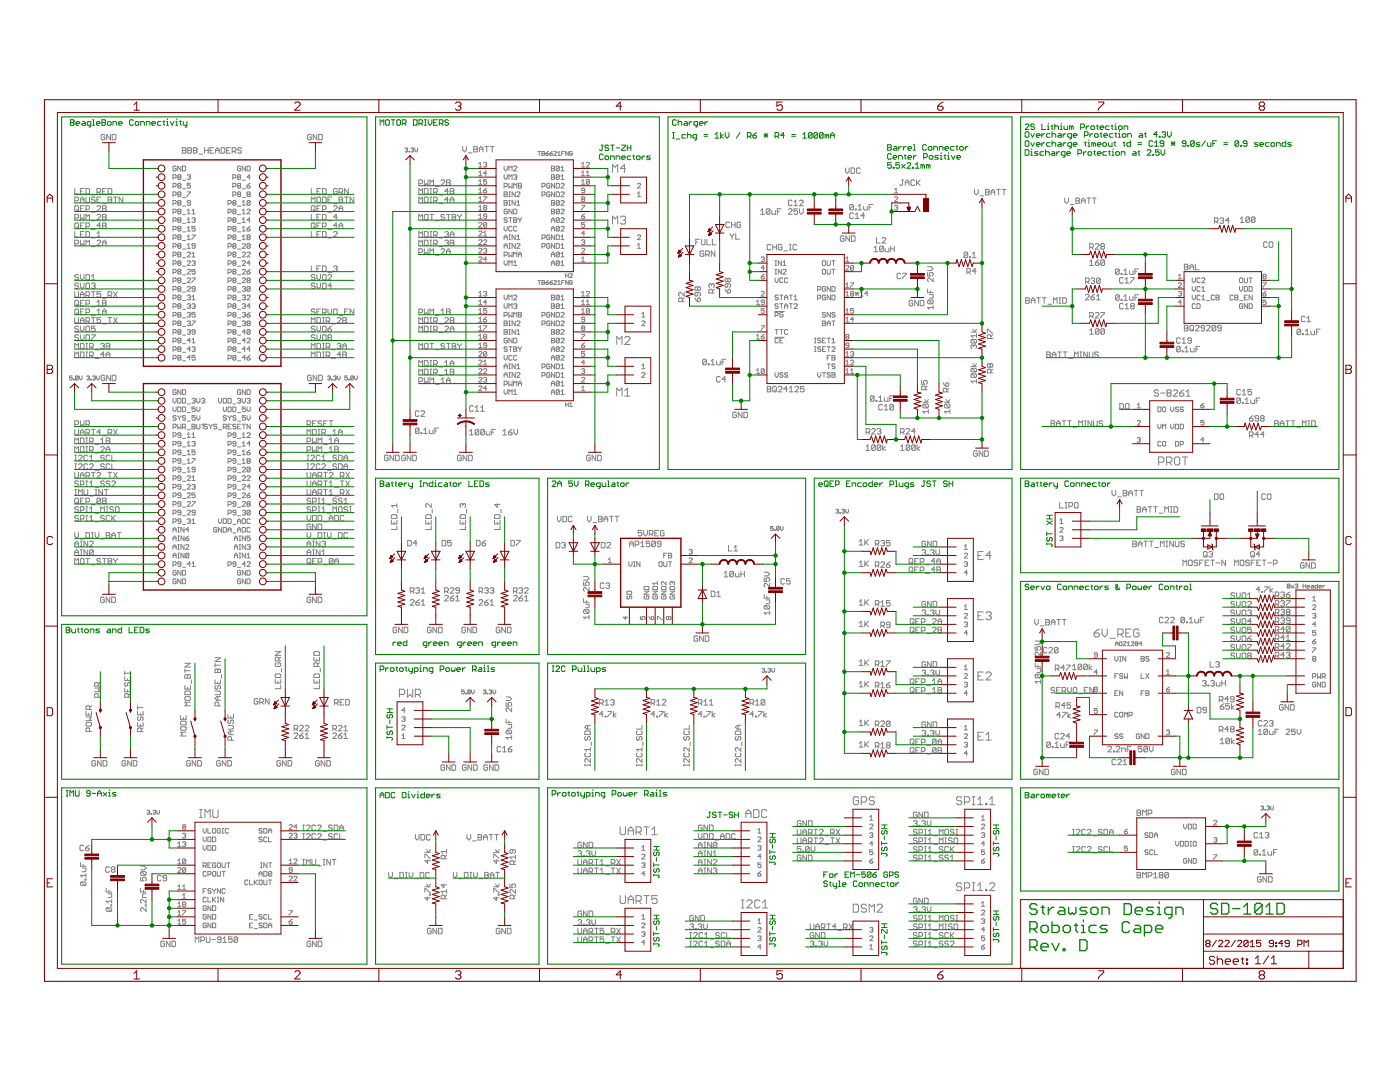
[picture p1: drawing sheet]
<svg xmlns="http://www.w3.org/2000/svg" width="279mm" height="216mm" viewBox="0 0 279 216" stroke-linecap="round" stroke-linejoin="round" font-family="sans-serif">
<g fill="none" stroke="#808080" stroke-width=".2">
<path d="M14.9 37.6v1.1h.8M16 38.2h.4M16 39.9h.8M16.8 37.6h-.8v1.1h.8M17.1 37.6h.6l.2 .2v.7l-.2 .2h-.6zM17.1 39.3v1l.2 .1h.4l.2-.1v-1M18.2 38.9h.8M19 39.5l-.2-.2h-.4l-.2 .2 .2 .4h.4l.2 .2-.2 .3h-.4l-.2-.1M19.3 38.4h.6l.2-.2v-.4l-.2-.2h-.6v1.1M19.3 39.9h.4M19.7 38.4l.4 .3M20.1 39.3h-.8v1.1h.8"/>
<path d="M20.5 38.2h.3M20.9 27l-.2-.2h-.3l-.2 .2v.7l.2 .2h.3l.2-.2v-.4h-.3M21.2 37.6h-.7v1.1h.7M21.6 37.6h.5l.2 .2v.7l-.2 .2h-.5zM21.6 39.3h.5l.2 .2-.2 .4 .2 .4-.2 .1h-.5zM21.6 39.9h.5M22 26.8v1.1l-.7-1.1v1.1M22.4 26.8h.5l.2 .2v.7l-.2 .2h-.5zM22.7 39.3h.7M23 39.3v1.1M24.5 39.3v1.1l-.7-1.1v1.1M34.5 37.2h.5l.2-.1v-.4l-.2-.1h-.5v.9"/>
<path d="M34.5 35.5h.5l.2-.2v-.3l-.2-.1h-.5v.9M34.5 38.9h.5l.2-.1v-.3l-.2-.2h-.5v.9M35.2 33.3l-.2-.2h-.3l-.2 .2v.6l.2 .2h.3l.2-.2v-.3h-.4M35.6 37.1l-.1-.2 .1-.3h.3l.2 .1-.2 .4M35.6 35.3l-.1-.1 .1-.3h.3l.2 .1-.2 .3M35.6 35.3l-.1 .2 .1 .3h.3l.2-.2-.2-.3M35.6 37.1l-.1 .1 .1 .3 .5-.1-.2-.3M35.6 38.8l-.1-.2 .1-.3h.3l.2 .2-.2 .3M35.6 38.8l-.1 .1 .1 .3 .5-.1-.2-.3M35.6 35.3h.3M35.6 37.1h.3M35.6 38.8h.3"/>
<path d="M36.1 33.1v1l-.6-1v1M36.4 29.5h.5l.2 .2-.2 .3 .2 .4-.2 .2h-.5zM36.4 30h.5M36.4 33.1h.5l.1 .2v.6l-.1 .2h-.5zM36.4 36h.6M36.4 37.7h.6M36.4 39.4h.6M37.4 35l.1-.1h.3l.2 .1-.2 .3M37.4 38.3h.6l-.6 .9M37.5 29.5h.5l.2 .2-.2 .3 .2 .4-.2 .2h-.5zM37.5 30h.5M37.7 35.3h.1"/>
<path d="M37.8 35.3l.2 .2-.2 .3h-.3l-.1-.2M38 36.6h-.6v.5l.3-.2 .3 .2-.2 .4-.4-.1M38.6 29.5h.5l.2 .2-.2 .3 .2 .4-.2 .2h-.5zM38.6 30h.5M39.7 30.8h.7M40.8 29.5v1.1M40.8 30h.8M41.6 29.5v1.1M41.9 30h.4M42.7 29.5h-.8v1.1h.8M43 30h.8M43 30.6v-.8l.4-.3 .4 .3v.8"/>
<path d="M44.1 29.5h.6l.2 .2v.7l-.2 .2h-.6zM45.2 30h.4M46 29.5h-.8v1.1h.8M46.3 30.2h.6l.2-.2v-.3l-.2-.2h-.6v1.1M46.5 35.5h.4l.2-.2-.2-.4h-.4v.9M46.5 37.2h.4l.2-.1-.2-.5h-.4v.9M46.5 38.9h.4l.2-.1-.2-.5h-.4v.9M46.7 30.2l.4 .4M47.6 37.1l-.2-.2 .2-.3h.3l.1 .1-.1 .4M47.6 35.3l-.2-.1 .2-.3h.3l.1 .1-.1 .3M47.6 35.3l-.2 .2 .2 .3h.3l.1-.2-.1-.3M47.6 37.1l-.2 .1 .2 .3 .4-.1-.1-.3"/>
<path d="M47.6 38.8l-.2-.2 .2-.3h.3l.1 .2-.1 .3M47.6 38.8l-.2 .1 .2 .3 .4-.1-.1-.3M47.6 35.3h.3M47.6 37.1h.3M47.6 38.8h.3M48 33.3l-.1-.2h-.3l-.2 .2v.6l.2 .2h.3l.1-.5h-.3M48.2 29.7l-.2-.2h-.4l-.1 .3 .1 .2h.4l.2 .4-.2 .2h-.4l-.1-.2M48.3 36h.7M48.3 37.7h.7M48.3 39.4h.7M49 33.1v1l-.7-1v1M49.3 33.1h.5l.1 .2v.6l-.1 .2h-.5z"/>
<path d="M49.3 37.1h.5l.1 .3-.5 .1zM49.4 38.8l-.1-.2 .1-.3h.4l.1 .2-.1 .3M49.4 38.8l-.1 .1 .1 .3 .5-.1-.1-.3M49.4 38.8h.4M49.9 35.3h-.6l.5-.4v.9M49.9 36.6l-.6 .5M62.1 27l-.2-.2h-.3l-.2 .2v.7l.2 .2h.3l.2-.2v-.4h-.3M62.1 37.6v1.1h.8M63.2 26.8v1.1l-.7-1.1v1.1M63.2 38.2h.4M63.4 39.3h.4l.2 .2v.8l-.2 .1h-.4l-.2-.1v-.8zM63.6 26.8h.6l.1 .2v.7l-.1 .2h-.6z"/>
<path d="M64 37.6h-.8v1.1h.8M64.3 37.6h.6l.2 .2v.7l-.2 .2h-.6zM64.3 39.3h.6l.2 .2v.8l-.2 .1h-.6zM65.4 38.9h.8M65.4 39.9h.4M66.2 39.3h-.8v1.1h.8M67.3 37.8l-.2-.2h-.4l-.1 .2v.7l.1 .2h.4l.2-.2v-.3h-.4M67.7 39.3h.5l.2 .2-.2 .4 .2 .4-.2 .1h-.5zM67.7 38.4h.5l.2-.2v-.4l-.2-.2h-.5v1.1M67.7 39.9h.5M68 38.4l.4 .3M68.8 39.3h.7"/>
<path d="M69.1 39.3v1.1M69.5 37.6v1.1l-.7-1.1v1.1M70.6 39.3v1.1l-.7-1.1v1.1M80.8 29.7l.4-.2 .1 .2-.1 .2M81.1 29.9h.1M81.2 29.9l.1 .2-.1 .2-.4-.1M81.6 30.2l.1 .1zM82 29.7l.4-.2 .1 .2-.1 .2M82.3 29.9h.1M82.4 29.9l.1 .2-.1 .2-.4-.1M82.8 29.5v.6l.3 .2 .2-.2v-.6M83.6 36.6h.5l.2-.2v-.3l-.2-.2h-.5v1.1"/>
<path d="M83.6 38.7v-1.1l.3 .4 .4-.4v1.1M84.7 39.3h.5l.2 .2v.8l-.2 .1h-.5zM84.7 35.9v1.1l.4-.4 .3 .4v-1.1M84.7 37.6h.5l.2 .2v.7l-.2 .2h-.5zM85.8 37v-1.1l.4 .4 .3-.4v1.1M85.8 38.7h.4M85.8 37.6h.4M85.8 39.3h.4M86 37.6v1.1M86 39.3v1.1M86.6 38.4h.5l.2-.2v-.4l-.2-.2h-.5v1.1M86.9 37.2h.8"/>
<path d="M86.9 38.4l.4 .3M87.7 38.9h.7M88 36.1l.2-.2h.4l.2 .2v.2l-.8 .7h.8M89.1 35.9h.6l.2 .2-.2 .3 .2 .4-.2 .2h-.6zM89.1 36.4h.6M89.5 38.2h-.7l.5-.6v1.1M89.5 39.9h-.7l.5-.6v1.1M89.9 37.6h.5l.2 .2-.2 .4 .2 .3-.2 .2h-.5zM89.9 38.2h.5M89.9 39.9h.7M92.4 29.2v.8l.3 .3 .4-.3v-.8M93.5 30.5h.7"/>
<path d="M94.6 29.2h.5l.2 .2-.2 .4 .2 .3-.2 .2h-.5zM94.6 29.8h.5M95.5 32.7l.4-.3v.9M95.5 36.2l.4-.4v1M95.5 39.6l.4-.3v.9M95.5 34.4l.4-.3v1M95.5 37.9l.4-.4v1M95.5 38.5h.7M95.5 36.8h.7M95.5 35.1h.7M95.5 33.3h.7M95.7 29.8h.7"/>
<path d="M95.7 30.3v-.7l.3-.4 .4 .4v.7M96.5 32.6l.2-.2h.3l.1 .2-.1 .3M96.5 38h.5l.1 .3-.4 .2-.2-.2zM96.5 39.3h.6l-.6 .9M96.8 29.2h.7M96.8 32.9h.2M97 32.9l.1 .1-.1 .3-.5-.1M97.1 29.2v1.1M97.1 35.8h-.6v.5l.3-.1 .3 .1v.3l-.1 .2-.5-.2M97.1 34.6h-.6l.5-.5v1M97.1 37.5l-.6 .5M97.9 29.2h.7"/>
<path d="M98.2 29.2v1.1M100.6 34.9v.6l.3 .3 .3-.3v-.6M100.6 37.2h.5l.1-.1-.1-.5h-.5v.9M100.6 38.3h.5l.1 .2-.1 .3 .1 .3-.1 .1h-.5zM100.6 38.8h.5M100.6 33.1v.7l.3 .3 .3-.3v-.7M101.6 34.1v-1l.3 .4 .3-.4v1M101.6 35.8v-.9l.3 .3 .3-.3v.9M101.6 36.6v.9l.3-.3 .3 .3v-.9M101.6 38.3h.3M101.6 39.2h.3M101.7 38.3v.9"/>
<path d="M102.5 35l.2-.1h.3l.1 .1-.1 .3M102.5 33.3l.2-.2h.3l.1 .2-.6 .8h.6M102.5 37.5v-.9l.3 .3 .3-.3v.9M102.8 38.3v.9l-.6-.9v.9M102.8 35.3h.2M103 35.3l.1 .2-.1 .3h-.3l-.2-.2M103.1 38.5l.2-.2h.3l.2 .2-.7 .7h.7M103.5 36.6h.4l.2 .1-.2 .4 .2 .3-.2 .1h-.4zM103.5 37.1h.4M107.4 30.2h.5M107.6 30.2v.8M108.1 30.2l.6 .2-.2 .2 .2 .3-.2 .1h-.4z"/>
<path d="M108.1 30.6h.4M108.2 37.2h.4l.2-.1v-.4l-.2-.1h-.4v.9M108.2 38.9h.4l.2-.1v-.3l-.2-.2h-.4v.9M108.9 30.6h.4l.2 .3-.4 .1zM109.5 30.2l-.6 .4M109.7 30.6h.4l.2 .3-.4 .1zM109.7 36.7l-.1-.1h-.3l-.2 .1v.7l.2 .1 .4-.1v-.3h-.3M109.7 38.5l-.1-.2h-.3l-.2 .2v.6l.2 .1 .4-.1v-.3h-.3M110 33.1h.5l.2 .2-.2 .3 .2 .3-.2 .2h-.5zM110 33.6h.5M110 34.9h.5l.2 .1-.2 .3 .2 .3-.2 .2h-.5zM110 35.3h.5"/>
<path d="M110.3 30.2l-.6 .4M110.5 30.4l.2-.2 .3 .2-.5 .6h.5M110.7 36.6v.9l-.7-.9v.9M110.7 38.3v.9l-.7-.9v.9M111 38.3h.5l.1 .2v.6l-.1 .1h-.5zM111 36.6h.5l.1 .1v.7l-.1 .1h-.5zM111.3 30.5l.3-.3v.8M111.3 31h.5M111.6 33.3l-.1-.2h-.3l-.2 .2v.6M111.6 33.3v.6l-.1 .2h-.3l-.2-.2M111.6 35l-.1-.1h-.3l-.2 .1v.6M111.6 35v.6l-.1 .2h-.3l-.2-.2"/>
<path d="M111.6 35l-.6 .6M111.6 33.3l-.6 .6M112 33.5l.3-.4v1M112 38.5l.1-.2h.3l.2 .2-.6 .7h.6M112 34.1h.6M112 35.8h.6M112 36.7l.1-.1h.3l.2 .1-.6 .8h.6M112 35.2l.3-.3v.9M112.1 30.6h.3M112.6 30.2h-.5v.8M113.4 30.2v.8l-.5-.8v.8M114.2 30.4l-.1-.2-.4 .2v.5l.4 .1 .1-.4h-.3"/>
<path d="M116.1 32.7l.3-.3v.9M116.1 34.4l.3-.3v1M116.1 36.2l.3-.4v1M116.1 36.8h.6M116.1 35.1h.6M116.1 33.3h.6M116.2 39.7l-.1-.1 .1-.3 .5 .1-.2 .3M116.2 39.7l-.1 .2 .1 .3 .5-.2-.2-.3M116.2 39.7h.3M116.7 38h-.5l-.1-.1 .1-.4 .5 .2v.6l-.2 .2-.4-.2M117 32.6l.2-.2h.3l.1 .2-.6 .7h.6M117 34.4l.3-.3v1"/>
<path d="M117 35.1h.6M117.6 36l-.1-.2-.5 .2v.6M117.6 36v.6l-.1 .2-.5-.2M117.6 36l-.6 .6M122.2 34.4v-1.6l.5 .6 .6-.6v1.6M124.9 33.6h-1.1l.8-.8v1.6M127.2 36.7l.2-.1h.3l.1 .1-.6 .8h.6M127.2 39.2h.6M127.2 38.6l.3-.3v.9M168.7 33.5v.7l.4 .4 .4-.4v-.7M169.8 33.5h.6l.2 .2v.7l-.2 .2h-.6zM171.7 33.7l-.2-.2h-.4l-.2 .2v.7l.2 .2h.4l.2-.2"/>
<path d="M178.5 37.9l.3-.4v1M178.5 39.4l.2-.1 .5 .1v.2l-.7 .6h.7M178.5 38.5h.7M179.9 35.9h.4M180.1 35.9v.9l-.2 .2-.3-.2M180.7 37v-.7l.4-.4 .3 .4v.7M180.7 36.4h.7M182.5 36.1l-.1-.2h-.4l-.2 .2v.7l.2 .2h.4l.1-.2M182.9 35.9v1.1M183.1 36.4l.5 .6M183.6 35.9l-.7 .7M194.5 37.8v.7l.3 .4 .4-.4v-.7"/>
<path d="M195.6 39.1h.7M196.7 37.8h.5l.2 .2-.2 .3 .2 .4-.2 .2h-.5zM196.7 38.3h.5M197.8 38.3h.7M197.8 38.9v-.7l.4-.4 .3 .4v.7M198.9 37.8h.7M199.3 37.8v1.1M200 37.8h.7M200.4 37.8v1.1M212.5 39.5v.7l.4 .4 .3-.4v-.7M214.7 39.5h.6l.2 .2-.2 .4 .2 .3-.2 .2h-.6zM216.9 39.5h.8"/>
<path d="M217.3 39.5v1.1M218 39.5h.8M218.4 39.5v1.1M14.9 43.5h.6l.2-.2v-.4l-.2-.1h-.6v1.1M14.9 40.1h.6l.2-.2v-.4l-.2-.2h-.6v1.1M14.9 44.7l.2-.2h.4l.2 .2v.7l-.2 .2h-.4l-.2-.2zM14.9 41.2l.2-.1h.4l.2 .1v.8l-.2 .1h-.4l-.2-.1zM14.9 46.2v1.1h.8M14.9 48.6h.6l.2-.1v-.4l-.2-.2h-.6v1.1M14.9 58.2v.9l.2 .2h.4l.2-.2v-.9M15.1 59.9h.4l.2 .2v.8l-.2 .1h-.4l-.2-.1v-.8zM15.3 41.8l.4 .3"/>
<path d="M15.3 45.2l.4 .4M15.7 56.7l-.2-.2h-.4l-.2 .4 .2 .1h.4l.2 .4-.2 .2h-.4l-.2-.2M15.7 55l-.2-.2h-.4l-.2 .4 .2 .1h.4l.2 .4-.2 .2h-.4l-.2-.2M16 40.4v-.7l.4-.4 .4 .4v.7M16 42.8v1.1l.4-.4 .4 .4v-1.1M16 47.9v1.1l.4-.4 .4 .4v-1.1M16 54.8v.7l.4 .4 .4-.4v-.7M16 56.5v.7l.4 .4 .4-.4v-.7M16 59.3v-.7l.4-.4 .4 .4v.7M16 58.8h.8M16 46.8h.4M16 41.6h.4"/>
<path d="M16 45h.4M16.8 59.9h-.8v1.1h.8M16.8 41.1h-.8v1h.8M16.8 44.5h-.8v1.1h.8M16.8 46.2h-.8v1.1h.8M17.1 41.8h.6l.2-.2v-.4l-.2-.1h-.6v1M17.1 43.9v-1.1l.4 .3 .4-.3v1.1M17.1 45.2h.6l.2-.2v-.3l-.2-.2h-.6v1.1M17.1 46.2h.6l.2 .2v.7l-.2 .2h-.6zM17.1 49v-1.1l.4 .4 .4-.4v1.1M17.1 58.9h.6l.2-.1v-.4l-.2-.2h-.6v1.1M17.3 54.8h.4l.2 .2v.7l-.2 .2h-.4l-.2-.2v-.7z"/>
<path d="M17.3 56.5h.4l.2 .2v.7l-.2 .2h-.4l-.2-.2v-.7zM17.5 58.9l.4 .4M18.2 56.7l.2-.2h.4l.2 .2-.2 .3M18.2 44h.8M18.2 47.5h.8M18.2 49.2h.8M18.2 55.2l.4-.4v1.1M18.2 55.9h.8M18.2 42.3h.8M18.2 58.2h.8M18.2 45.8h.8M18.6 58.2v1.1"/>
<path d="M18.6 57h.2M18.8 57l.2 .2-.2 .4h-.4l-.2-.2M19.3 41.2l.2-.1h.4l.2 .1v.2l-.8 .7h.8M19.3 42.9l.2-.1h.4l.2 .1v.2l-.8 .8h.8M19.3 48.1l.2-.2h.4l.2 .2v.2l-.8 .7h.8M19.3 47.3h.8M19.3 46.6l.4-.4v1.1M20.1 58.2h-.8v.6l.4-.2 .4 .2v.3l-.2 .2h-.4l-.2-.2M20.1 45h-.8l.6-.5v1.1M20.5 59.9h.5l.2 .2-.2 .4 .2 .4-.2 .1h-.5zM20.5 41.1h.5l.2 .1-.2 .4 .2 .4-.2 .1h-.5zM20.5 42.8h.5l.2 .1-.2 .4 .2 .4-.2 .2h-.5z"/>
<path d="M20.5 44.5h.5l.2 .2-.2 .3 .2 .4-.2 .2h-.5zM20.5 49v-.7l.3-.4 .4 .4v.7M20.5 59.5h.7M20.5 43.3h.5M20.5 40.6h.7M20.5 48.5h.7M20.5 41.6h.5M20.5 45h.5M21.6 58.9h.5l.2-.1v-.4l-.2-.2h-.5v1.1M21.9 58.9l.4 .4M22.7 58.2l.7 1.1M23.4 58.2l-.7 1.1"/>
<path d="M34.5 50.9h.5l.2-.1v-.3l-.2-.2h-.5v1M34.5 59.5h.5l.2-.1v-.3l-.2-.2h-.5v.9M34.5 56.1h.5l.2-.2v-.3l-.2-.1h-.5v.9M34.5 40.6h.5l.2-.1v-.3l-.2-.2h-.5v1M34.5 42.4h.5l.2-.2v-.3l-.2-.2h-.5v1M34.5 44.1h.5l.2-.2v-.3l-.2-.1h-.5v.9M34.5 45.8h.5l.2-.2v-.3l-.2-.1h-.5v.9M34.5 47.5h.5l.2-.2v-.3l-.2-.1h-.5v.9M34.5 49.2h.5l.2-.1v-.4l-.2-.1h-.5v1M34.5 52.7h.5l.2-.2v-.3l-.2-.2h-.5v1M34.5 54.4h.5l.2-.2v-.3l-.2-.2h-.5v1M34.5 57.8h.5l.2-.1v-.4l-.2-.1h-.5v.9"/>
<path d="M35.6 47.3l-.1-.1 .1-.3 .5 .1-.2 .3M35.6 50.8h.3M35.6 50.8l-.1-.2 .1-.3 .5 .2-.2 .3M35.6 55.9l-.1-.1 .1-.3h.3l.2 .1-.2 .3M35.6 42.2h.3M35.6 59.4l-.1 .1 .1 .3 .5-.1-.2-.3M35.6 43.9l-.1 .2 .1 .3 .5-.2-.2-.3M35.6 54.2h.3M35.6 59.4h.3M35.6 40.5l-.1-.2 .1-.3h.3l.2 .2-.2 .3M35.6 40.5l-.1 .1 .1 .4 .5-.2-.2-.3M35.6 42.2l-.1-.2 .1-.3 .5 .2-.2 .3"/>
<path d="M35.6 42.2l-.1 .2 .1 .3 .5-.2-.2-.3M35.6 43.9l-.1-.1 .1-.3 .5 .1-.2 .3M35.6 45.6l-.1-.1 .1-.3 .5 .1-.2 .3M35.6 45.6l-.1 .2 .1 .3 .5-.1-.2-.4M35.6 47.3l-.1 .2 .1 .3 .5-.1-.2-.4M35.6 49.1l-.1-.2 .1-.3 .5 .1-.2 .4M35.6 49.1l-.1 .1 .1 .4h.3l.2-.2-.2-.3M35.6 50.8l-.1 .1 .1 .4h.3l.2-.2-.2-.3M35.6 52.5l-.1-.2 .1-.3h.3l.2 .2-.2 .3M35.6 52.5l-.1 .2 .1 .3h.3l.2-.2-.2-.3M35.6 54.2l-.1-.1 .1-.4h.3l.2 .2-.2 .3M35.6 54.2l-.1 .2 .1 .3h.3l.2-.2-.2-.3"/>
<path d="M35.6 55.9l-.1 .2 .1 .3h.3l.2-.2-.2-.3M35.6 57.7l-.1-.2 .1-.3h.3l.2 .1-.2 .4M35.6 57.7l-.1 .1 .1 .3 .5-.1-.2-.3M35.6 59.4l-.1-.2 .1-.3h.3l.2 .2-.2 .3M35.6 40.5h.3M35.6 43.9h.3M35.6 45.6h.3M35.6 47.3h.3M35.6 49.1h.3M35.6 52.5h.3M35.6 55.9h.3M35.6 57.7h.3"/>
<path d="M36.4 49.7h.6M36.4 51.4h.6M36.4 41.1h.6M36.4 42.8h.6M36.4 44.6h.6M36.4 46.3h.6M36.4 48h.6M36.4 53.1h.6M36.4 54.8h.6M36.4 56.6h.6M36.4 58.3h.6M36.4 60h.6"/>
<path d="M37.4 53.9l.1-.2h.3l.2 .2-.6 .8h.6M37.4 50.5l.1-.2 .5 .2v.1l-.6 .7h.6M37.4 55.6l.1-.1h.3l.2 .1-.6 .8h.6M37.4 44.4h.6M37.4 42l.3-.3v1M37.4 43.8l.3-.3v.9M37.4 45.5l.3-.3v.9M37.4 47.2l.3-.3v.9M37.4 48.9l.3-.3v1M37.4 52.2l.1-.2h.3l.2 .2-.6 .8h.6M37.4 57.3l.1-.1h.3l.2 .1-.6 .8h.6M37.4 59.1l.1-.2h.3l.2 .2-.2 .3"/>
<path d="M37.4 42.7h.6M37.4 46.1h.6M37.4 47.8h.6M37.4 49.6h.6M37.7 59.4h.1M37.8 59.4l.2 .1-.2 .3-.4-.1M38 40.5h-.5l-.1-.2 .1-.3h.3l.2 .2v.6l-.2 .2-.4-.2M38.3 43.6l.5-.1 .1 .1-.1 .3M38.3 46.9h.6l-.6 .9M38.3 52.2l.2-.2h.3l.1 .2-.1 .3M38.3 55.5h.6l-.6 .9M38.3 59.8h.6"/>
<path d="M38.3 42l.3-.3v1M38.3 50.6l.3-.3v1M38.3 59.2l.3-.3v.9M38.3 42.7h.6M38.3 51.3h.6M38.6 43.9h.2M38.6 52.5h.2M38.8 43.9l.1 .2-.1 .3-.5-.2M38.8 52.5l.1 .2-.1 .3h-.3l-.2-.2M38.9 45.2h-.6v.4l.3-.1 .3 .1-.1 .5-.5-.1M38.9 49.1h-.4l-.2-.2 .2-.3 .4 .1v.7l-.1 .2h-.3l-.2-.2M38.9 53.7h-.6v.5l.3-.1 .3 .1-.1 .5h-.3l-.2-.2"/>
<path d="M38.9 57.7h-.4l-.2-.2 .2-.3h.3l.1 .1v.7l-.1 .1-.5-.1M45.5 50.9h.5l.1-.1v-.3l-.1-.2h-.5v1M45.5 59.5h.5l.1-.1v-.3l-.1-.2h-.5v.9M45.5 56.1h.5l.1-.2v-.3l-.1-.1h-.5v.9M45.5 40.6h.5l.1-.1v-.3l-.1-.2h-.5v1M45.5 42.4h.5l.1-.2v-.3l-.1-.2h-.5v1M45.5 44.1h.5l.1-.2v-.3l-.1-.1h-.5v.9M45.5 45.8h.5l.1-.2v-.3l-.1-.1h-.5v.9M45.5 47.5h.5l.1-.2v-.3l-.1-.1h-.5v.9M45.5 49.2h.5l.1-.1v-.4l-.1-.1h-.5v1M45.5 52.7h.5l.1-.2v-.3l-.1-.2h-.5v1M45.5 54.4h.5l.1-.2v-.3l-.1-.2h-.5v1"/>
<path d="M45.5 57.8h.5l.1-.1v-.4l-.1-.1h-.5v.9M46.6 50.8h.3M46.6 50.8l-.1-.2 .1-.3 .5 .2-.2 .3M46.6 55.9l-.1-.1 .1-.3h.3l.2 .1-.2 .3M46.6 42.2h.3M46.6 59.4l-.1 .1 .1 .3 .5-.1-.2-.3M46.6 43.9l-.1 .2 .1 .3 .5-.2-.2-.3M46.6 54.2h.3M46.6 59.4h.3M46.6 40.5l-.1-.2 .1-.3h.3l.2 .2-.2 .3M46.6 40.5l-.1 .1 .1 .4 .5-.2-.2-.3M46.6 42.2l-.1-.2 .1-.3 .5 .2-.2 .3"/>
<path d="M46.6 42.2l-.1 .2 .1 .3 .5-.2-.2-.3M46.6 43.9l-.1-.1 .1-.3 .5 .1-.2 .3M46.6 45.6l-.1-.1 .1-.3 .5 .1-.2 .3M46.6 45.6l-.1 .2 .1 .3 .5-.1-.2-.4M46.6 47.3l-.1-.1 .1-.3 .5 .1-.2 .3M46.6 47.3l-.1 .2 .1 .3 .5-.1-.2-.4M46.6 49.1l-.1-.2 .1-.3 .5 .1-.2 .4M46.6 49.1l-.1 .1 .1 .4h.3l.2-.2-.2-.3M46.6 50.8l-.1 .1 .1 .4h.3l.2-.2-.2-.3M46.6 52.5l-.1-.2 .1-.3h.3l.2 .2-.2 .3M46.6 52.5l-.1 .2 .1 .3h.3l.2-.2-.2-.3M46.6 54.2l-.1-.1 .1-.4h.3l.2 .2-.2 .3"/>
<path d="M46.6 54.2l-.1 .2 .1 .3h.3l.2-.2-.2-.3M46.6 55.9l-.1 .2 .1 .3h.3l.2-.2-.2-.3M46.6 57.7l-.1-.2 .1-.3h.3l.2 .1-.2 .4M46.6 57.7l-.1 .1 .1 .3 .5-.1-.2-.3M46.6 59.4l-.1-.2 .1-.3h.3l.2 .2-.2 .3M46.6 40.5h.3M46.6 43.9h.3M46.6 45.6h.3M46.6 47.3h.3M46.6 49.1h.3M46.6 52.5h.3M46.6 55.9h.3"/>
<path d="M46.6 57.7h.3M47.4 49.7h.6M47.4 51.4h.6M47.4 41.1h.6M47.4 42.8h.6M47.4 44.6h.6M47.4 46.3h.6M47.4 48h.6M47.4 53.1h.6M47.4 54.8h.6M47.4 56.6h.6M47.4 58.3h.6"/>
<path d="M47.4 60h.6M48.3 50.5l.2-.2 .5 .2v.1l-.7 .7h.7M48.3 55.6l.2-.1h.3l.2 .1-.7 .8h.7M48.3 44.4h.7M48.3 48.7l.2-.1 .5 .1v.2l-.7 .7h.7M48.3 52.2l.2-.2h.3l.2 .2-.7 .8h.7M48.3 53.9l.2-.2h.3l.2 .2-.7 .8h.7M48.3 57.3l.2-.1h.3l.2 .1-.2 .4M48.3 59.1l.2-.2h.3l.2 .2-.2 .3M48.3 40.3l.4-.3v1M48.3 42l.4-.3v1M48.3 43.8l.4-.3v.9"/>
<path d="M48.3 45.5l.4-.3v.9M48.3 47.2l.4-.3v.9M48.3 41h.7M48.3 42.7h.7M48.3 46.1h.7M48.3 47.8h.7M48.7 59.4h.1M48.7 57.7h.1M48.8 59.4l.2 .1-.2 .3-.5-.1M48.8 57.7l.2 .1-.2 .3-.5-.1M49.3 50.5l.1-.2 .5 .2v.1l-.6 .7h.6M49.3 59.1l.1-.2h.4l.1 .2-.6 .7h.6"/>
<path d="M49.3 54.2h.5l.1 .3-.1 .2h-.4zM49.3 45.6h.5l.1 .4-.5 .1zM49.3 41.9l.1-.2 .5 .2-.6 .8h.6M49.4 55.9l-.1-.1 .1-.3h.4l.1 .1-.1 .3M49.4 47.3l-.1-.1 .1-.3 .5 .1-.1 .3M49.4 47.3l-.1 .2 .1 .3 .5-.1-.1-.4M49.4 55.9l-.1 .2 .1 .3h.4l.1-.2-.1-.3M49.4 47.3h.4M49.4 55.9h.4M49.9 40.2l-.6 .6M49.9 40.2l-.1-.2h-.4l-.1 .2v.6M49.9 48.7l-.5-.1-.1 .1v.7"/>
<path d="M49.9 57.3l-.1-.1h-.4l-.1 .1v.7M49.9 40.2v.6l-.1 .2-.5-.2M49.9 48.7v.7l-.1 .2h-.4l-.1-.2M49.9 57.3v.7l-.1 .1-.5-.1M49.9 43.9h-.6l.5-.4v.9M49.9 52.5h-.6l.5-.5v1M49.9 45.2l-.6 .4M49.9 48.7l-.6 .7M49.9 53.7l-.6 .5M49.9 57.3l-.6 .7M62.1 40.4v-1.1l.4 .4 .4-.4v1.1M62.1 41.2l.2-.1h.4l.2 .1v.8l-.2 .1h-.4l-.2-.1z"/>
<path d="M62.1 42.8v1.1h.8M62.1 44.7l.2-.2h.4l.2 .2v.7l-.2 .2h-.4l-.2-.2zM62.1 46.2v1.1h.8M62.1 53.1v1.1h.8M62.5 41.8l.4 .3M62.5 45.2l.4 .4M62.9 55l-.2-.2h-.4l-.2 .4 .2 .1h.4l.2 .4-.2 .2h-.4l-.2-.2M62.9 56.7l-.2-.2h-.4l-.2 .4 .2 .1h.4l.2 .4-.2 .2h-.4l-.2-.2M63.2 43.3h.4M63.2 56.5v.7l.4 .4 .4-.4v-.7M63.2 54.8v.7l.4 .4 .4-.4v-.7M63.2 46.8h.4"/>
<path d="M63.2 53.6h.4M63.2 41.6h.4M63.2 45h.4M64 42.8h-.8v1.1h.8M64 53.1h-.8v1.1h.8M64 41.1h-.8v1h.8M64 44.5h-.8v1.1h.8M64 46.2h-.8v1.1h.8M64.3 42.8h.6l.2 .1v.8l-.2 .2h-.6zM64.3 55l.2-.2h.4l.2 .2v.7l-.2 .2h-.4l-.2-.2zM64.3 53.1h.6l.2 .2v.7l-.2 .2h-.6zM64.3 56.7l.2-.2h.4l.2 .2v.7l-.2 .2h-.4l-.2-.2z"/>
<path d="M64.3 41.8h.6l.2-.2v-.4l-.2-.1h-.6v1M64.3 46.2h.6l.2 .2v.7l-.2 .2h-.6zM64.3 45.2h.6l.2-.2v-.3l-.2-.2h-.6v1.1M65.4 54.4h.8M65.4 55l.2-.2h.4l.2 .2v.2l-.8 .7h.8M65.4 44h.8M65.4 47.5h.8M65.4 42.3h.8M65.4 45.8h.8M66.2 57h-.8l.6-.5v1.1M66.6 40.6h.7M66.6 53.3l.1-.2h.4l.2 .2-.2 .3"/>
<path d="M66.6 41.2l.1-.1h.4l.2 .1v.2l-.7 .7h.7M66.6 46.4l.1-.2h.4l.2 .2v.2l-.7 .7h.7M66.9 53.6h.2M67.1 53.6l.2 .2-.2 .4h-.4l-.1-.2M67.3 43.3h-.7l.5-.5v1.1M67.3 45h-.7l.5-.5v1.1M67.7 42.1v-.7l.3-.3 .4 .3v.7M67.7 45.6v-.7l.3-.4 .4 .4v.7M67.7 41.6h.7M67.7 45h.7M83.6 47.3v-1.1l.3 .4 .4-.4v1.1M83.6 40.4v-1.1l.3 .4 .4-.4v1.1"/>
<path d="M83.6 43.9v-1.1l.3 .3 .4-.3v1.1M83.6 49v-1.1l.3 .4 .4-.4v1.1M83.6 50.4h.5l.2-.2v-.4l-.2-.2h-.5v1.1M84.7 42.9l.2-.1h.3l.2 .1v.8l-.2 .2h-.3l-.2-.2zM84.7 47.9h.5l.2 .2v.7l-.2 .2h-.5zM84.7 46.2h.5l.2 .2v.7l-.2 .2h-.5zM84.7 49.6v1.1l.4-.3 .3 .3v-1.1M85.8 42.8h.7M85.8 49h.4M85.8 50.7v-1.1l.4 .4 .3-.4v1.1M85.8 47.9h.4M85.8 40.4h.4"/>
<path d="M85.8 47.3h.4M85.8 46.2h.4M86 46.2v1.1M86 47.9v1.1M86.2 42.8v1.1M86.6 40.1h.5l.2-.2v-.4l-.2-.2h-.5v1.1M86.6 48.6h.5l.2-.1v-.4l-.2-.2h-.5v1.1M86.6 46.9h.5l.2-.1v-.4l-.2-.2h-.5v1.1M86.9 44h.8M86.9 50.9h.8M86.9 40.1l.4 .3M86.9 48.6l.4 .4"/>
<path d="M86.9 46.9l.4 .4M87.7 40.6h.7M87.7 47.5h.7M87.7 49.2h.7M88 49.8l.2-.2h.4l.2 .2v.2l-.8 .7h.8M88.8 42.9l-.2-.1h-.4l-.2 .1 .2 .4h.4l.2 .2-.2 .4h-.4l-.2-.2M88.8 48.1l.1-.2h.4l.2 .2-.2 .4M88.8 46.4l.1-.2h.4l.2 .2-.2 .4M89.1 42.8h.8M89.1 50.7v-.7l.4-.4 .4 .4v.7M89.1 48.5h.2M89.1 50.2h.8"/>
<path d="M89.1 46.8h.2M89.3 48.5l.2 .1-.2 .4h-.4l-.1-.2M89.3 46.8l.2 .1-.2 .4h-.4l-.1-.2M89.5 42.8v1.1M89.9 40.4v-.7l.3-.4 .4 .4v.7M89.9 47.3v-.7l.3-.4 .4 .4v.7M89.9 47.9h.5l.2 .2-.2 .4 .2 .3-.2 .2h-.5zM89.9 48.5h.5M89.9 46.8h.7M90.2 42.8h.6l.2 .1-.2 .4 .2 .4-.2 .2h-.6zM90.2 43.3h.6M91.3 42.8l.4 .5"/>
<path d="M91.7 43.3v.6M92.1 42.8l-.4 .5M95.5 46.3l.2-.2h.3l.2 .2-.7 .8h.7M95.5 59.1h.7M95.5 41.9h.7M95.5 44.6l.2-.2 .5 .2v.1l-.7 .7h.7M95.5 49.7l.2-.1h.3l.2 .1-.7 .8h.7M95.5 51.4l.2-.1h.3l.2 .1-.7 .8h.7M95.5 58.5l.4-.4v1M95.5 41.3l.4-.3v.9M95.5 43l.4-.3v.9M95.5 48l.2-.2h.3l.2 .2-.7 .8h.7"/>
<path d="M95.5 43.6h.7M95.5 40.2h.7M96.5 48l.2-.2h.3l.1 .2-.6 .8h.6M96.5 49.7l.2-.1h.3l.1 .1-.1 .3M96.5 58.3l.5-.2 .1 .2-.1 .3M96.5 46.4l.3-.3v1M96.5 47.1h.6M96.7 41.4l-.2-.1 .2-.3 .4 .1-.1 .3M96.7 41.4l-.2 .2 .2 .3h.3l.1-.1-.1-.4M96.7 41.4h.3M96.8 50h.2M96.8 58.6h.2"/>
<path d="M97 50l.1 .2-.1 .3-.5-.1M97 58.6l.1 .2-.1 .3-.5-.2M97.1 44.6l-.6 .6M97.1 43.2h-.4l-.2-.2 .2-.3 .4 .1v.7l-.1 .1h-.3l-.2-.1M97.1 44.6v.6l-.1 .2h-.3l-.2-.2M97.1 51.8h-.6l.5-.5v.9M97.1 44.6l-.1-.2-.5 .2v.6M100.6 50.9h.5l.1-.4-.1-.2h-.5v1M100.6 49.6v-.7l.3-.3 .3 .3v.7M100.6 40h.5l.1 .2-.1 .3 .1 .3-.1 .2h-.5zM100.6 40.5h.5M100.6 47.3h.6"/>
<path d="M100.6 49.1h.6M100.6 45.2v.6l.3 .3 .3-.3v-.6M100.6 47.8v-.6l.3-.3 .3 .3v.6M100.6 52v.7l.3 .3 .3-.3v-.7M100.6 58.9v.6l.3 .3 .3-.3v-.6M101.2 41.9l-.1-.2-.5 .2v.6l.5 .2 .1-.5h-.3M101.2 43.6l-.1-.1-.5 .1 .2 .3 .4 .2-.1 .3-.5-.2M101.6 50.3v1l.3-.4 .3 .4v-1M101.6 53v-1l.3 .3 .3-.3v1M101.6 59.8v-.9l.3 .3 .3-.3v.9M101.6 40h.3M101.6 41h.3"/>
<path d="M101.6 43.5h.6M101.6 46.9h.3M101.6 47.8h.3M101.6 48.6h.3M101.6 49.6h.3M101.7 40v1M101.7 46.9v.9M101.7 48.6v1M101.9 43.5v.9M102.2 41.7v1l-.6-1v1M102.2 45.3l-.2-.1-.4 .1v.7l.1 .1 .5-.1M102.5 59.1l.2-.2h.3l.1 .2-.6 .7h.6"/>
<path d="M102.5 43.5h.5l.1 .1-.1 .3 .1 .3-.1 .2h-.5zM102.5 41.7h.5l.1 .2v.6l-.1 .2h-.5zM102.5 43.9h.5M102.5 53h.6M102.5 51.3v-1l.3 .3 .3-.3v1M102.5 52.3l.3-.3v1M102.8 40v1l-.6-1v1M102.8 46.9v.9l-.6-.9v.9M102.8 48.6v1l-.6-1v1M103.1 40.3l.4-.3v1M103.1 48.7l.2-.1 .5 .1v.2l-.7 .7h.7M103.1 41h.7"/>
<path d="M103.1 45.3l-.1-.1-.5 .1v.7l.2 .1 .4-.1M103.1 47.8h.7M103.1 47.2l.4-.3v.9M103.5 50.8h.6M103.5 43.5l.3 .4M103.5 51.3v-.7l.3-.3 .3 .3v.7M103.8 43.9v.5M104.1 43.5l-.3 .4M107.4 56h.5M107.6 56v.7M108.1 56l.6 .1-.2 .3 .2 .2-.2 .1h-.4zM108.1 56.4h.4"/>
<path d="M108.2 47.5h.4l.2-.2v-.3l-.2-.1h-.4v.9M108.2 49.2h.4l.2-.1v-.4l-.2-.1h-.4v1M108.9 56.4h.4l.2 .2-.4 .1zM109.5 56l-.6 .4M109.7 56.4h.4l.2 .2-.4 .1zM109.7 47l-.1-.1-.5 .1v.7l.2 .1 .4-.1v-.4h-.3M109.7 48.7l-.1-.1-.5 .1v.7l.2 .2h.3l.1-.2v-.3h-.3M110 44.4v-.6l.4-.3 .3 .3v.6M110 50.8h.7M110 42.2h.5M110 58.9h.5l.2 .2-.2 .3 .2 .3-.2 .1h-.5zM110 59.4h.5"/>
<path d="M110 40h.5l.2 .2-.2 .3 .2 .3-.2 .2h-.5zM110 40.5h.5M110 41.7h.5l.2 .2-.2 .3 .2 .3-.2 .2h-.5zM110 43.9h.7M110 45.6h.7M110 52.5h.7M110 46.1v-.6l.4-.3 .3 .3v.6M110 51.3v-.7l.4-.3 .3 .3v.7M110 53v-.7l.4-.3 .3 .3v.7M110.3 56l-.6 .4M110.5 56.1l.2-.1 .3 .1-.5 .6h.5M110.7 46.9v.9l-.7-.9v.9"/>
<path d="M110.7 48.6v1l-.7-1v1M111 46.9h.5l.1 .1v.7l-.1 .1h-.5zM111 48.6h.5l.1 .1v.7l-.1 .2h-.5zM111.3 56.7h.5M111.3 56.2l.3-.2v.7M111.6 50.5l-.1-.2-.5 .2v.6M111.6 59.1v.6l-.1 .1-.5-.1M111.6 43.6v.6l-.1 .2-.5-.2M111.6 40.2l-.1-.2h-.3l-.2 .2v.6M111.6 40.2v.6l-.1 .2-.5-.2M111.6 41.9l-.1-.2-.5 .2v.6M111.6 41.9v.6l-.1 .2-.5-.2"/>
<path d="M111.6 43.6l-.1-.1-.5 .1v.6M111.6 45.3l-.1-.1-.5 .1v.7M111.6 45.3v.7l-.1 .1-.5-.1M111.6 50.5v.6l-.1 .2h-.3l-.2-.2M111.6 52.2l-.1-.2h-.3l-.2 .2v.6M111.6 52.2v.6l-.1 .2h-.3l-.2-.2M111.6 59.1l-.1-.2h-.3l-.2 .2v.6M111.6 59.1l-.6 .6M111.6 52.2l-.6 .6M111.6 50.5l-.6 .6M111.6 45.3l-.6 .7M111.6 43.6l-.6 .6"/>
<path d="M111.6 41.9l-.6 .6M111.6 40.2l-.6 .6M112 59.2l.3-.3v.9M112 59.8h.6M112 43.6l.1-.1 .5 .1v.2l-.6 .6h.6M112 41.9l.1-.2 .5 .2-.6 .8h.6M112 40.2l.1-.2h.3l.2 .2-.6 .8h.6M112 45.3l.1-.1 .5 .1v.2l-.6 .6h.6M112 47.8h.6M112 49.6h.6M112 51.3h.6M112 53h.6"/>
<path d="M112 47.2l.3-.3v.9M112 48.9l.3-.3v1M112 50.6l.3-.3v1M112 52.3l.3-.3v1M112.1 56.4h.3M112.6 56h-.5v.7M112.9 54.6v.8M112.9 55h.5M113.4 56v.7l-.5-.7v.7M113.4 54.6v.8M113.7 54.7l.1-.1 .4 .1-.5 .7h.5M114.2 56.1l-.1-.1-.4 .1v.5l.4 .1 .1-.3h-.3"/>
<path d="M116.1 59.1h.6M116.1 41h.6l-.6 .9M116.1 49.7l.1-.1h.3l.2 .1-.6 .8h.6M116.1 51.6l.3-.3v.9M116.1 58.5l.3-.4v1M116.1 43.2h.4l.2 .3-.2 .1h-.3l-.1-.1zM116.1 48l.1-.2h.3l.2 .2-.2 .3M116.1 52.2h.6M116.4 48.3h.1M116.5 48.3l.2 .2-.2 .3h-.3l-.1-.2M116.7 44.4h-.6v.5l.3-.2 .3 .2v.3l-.2 .2h-.3l-.1-.2M116.7 46.6h-.6l.4-.5v1"/>
<path d="M116.7 42.7l-.6 .5M117 58.3l.2-.2 .4 .2v.2l-.6 .6h.6M122.2 44.7v-1.6l.5 .6 .6-.6v1.6M123.8 43.4l.3-.3h.5l.3 .3v.3l-.3 .2M124.3 43.9h.3M124.6 43.9l.3 .3v.2l-.3 .3h-.5l-.3-.3M127.2 47l.2-.1 .4 .1v.2l-.6 .6h.6M127.2 49.6h.6M127.2 48.9l.3-.3v1M136.5 58.3v.8l-.7-.8-.4 .2v.4l.2 .2M136.5 59.4l-.3 .4M138.7 59.4l.5 .8"/>
<path d="M138.9 48.3h.3M139.2 57.4v.4M139.2 58.3v.6l-.1 .2-.4-.2v-.4l.2-.2h.7l.2 .2v.4l-.2 .2M139.2 59.6l.2-.2 .4 .2v.4l-.2 .2h-.4zM139.2 57.4l.2-.2 .4 .2v.4l-.2 .2-.4-.2M139.2 57.4l-.1-.2-.4 .2v.4l.2 .2 .3-.2M139.6 47.8h-.7v1.1M140 47.8v.9l.1 .2h.4l.2-.2v-.9M140.5 50.2l-.2-.1h-.4l-.2 .1v.8l.2 .2h.4l.2-.2v-.4h-.4M140.8 50.8h.6l.2-.2v-.4l-.2-.1h-.6v1.1M141.1 47.8v1.1h.7M141.2 50.8l.4 .4"/>
<path d="M142 56.8l-.2-.2-.3 .2v.4l.1 .2M142 56.8l.2-.2 .4 .2v.4l-.2 .2M142 56.8v.2M142.2 58.5v-.6l-.2-.2h-.4l-.1 .2v.6h1.1M142.2 47.8v1.1h.7M142.6 57.7l-.4 .4M142.7 50.1v1.1l-.8-1.1v1.1M144.7 57.7l.5 .8M145.2 57.9l.2-.2 .4 .2v.4l-.2 .2h-.4zM145.2 55.7l.2-.2 .4 .2v.4l-.2 .1-.4-.1M145.2 56.6v.6l-.1 .2-.4-.2v-.4l.2-.2h.7l.2 .2v.4l-.2 .2M145.2 55.7v.4"/>
<path d="M145.2 55.7l-.1-.2-.4 .2v.4l.2 .1 .3-.1M145.6 44.5l-.2-.2h-.3l-.2 .2v.7l.2 .2h.3l.2-.2M145.7 46.6v.2l.4 .4M146 44.3v1.1M146 44.9h.7M146.1 47.2v.5M146.5 46.6v.2l-.4 .4M146.7 44.3v1.1M146.8 46.6v1.1h.8M147.8 44.5l-.2-.2h-.3l-.2 .2v.7l.2 .2h.3l.2-.2v-.3h-.4M151.8 42l.4-.3v1.1M151.8 42.8h.7"/>
<path d="M151.9 58.3l.2-.2 .4 .2v.2l-.6 .6h.6M151.9 51.4l.2-.1h.3l.1 .1-.1 .4M151.9 55.2h.5l.1 .3-.4 .1zM152.2 51.8h.2M152.4 51.8l.1 .1-.1 .3-.5-.1M152.5 54.7l-.6 .5M152.5 53.5h-.6l.5-.5v.9M153.6 41.8v.8l-.1 .2h-.4l-.2-.2M153.6 41.8l-.1-.1h-.4l-.2 .1v.8M153.6 41.8l-.7 .8M153.8 49l-.1-.2h-.4l-.2 .2v.7l.2 .2h.4l.1-.2M154 42v.6l.2 .2h.5v-.8"/>
<path d="M154.2 48.8v1.1M154.2 49.3h.7M154.7 52h.3M154.7 53h.3M154.7 53.7h.3M154.7 54.7h.3M154.7 55.5v.6l.3 .3 .3-.3v-.6M154.8 52v1M154.8 53.7v1M154.9 48.8v1.1M155.1 42.2h.4M155.3 59.1l-.1-.2h-.4l-.1 .3 .1 .2h.4l.1 .3-.1 .1-.5-.1"/>
<path d="M155.6 58.9h.7M155.9 41.7h-.8v1.1M155.9 52v1l-.6-1v1M155.9 53.7v1l-.6-1v1M155.9 58.9v.9M156.1 49l-.2-.2h-.4l-.2 .2v.7l.2 .2h.4l.2-.2v-.4h-.4M156.3 55.6l-.2-.1h-.3l-.2 .1v.6l.2 .2h.3l.2-.2M156.3 52.3l.3-.3v1M156.3 53h.6M156.3 53.9l.1-.2h.3l.2 .2-.6 .8h.6M156.4 50.1h.8M156.6 59.4h.6"/>
<path d="M156.6 59.8v-.6l.3-.3 .3 .3v.6M157.2 55.6l-.1-.1h-.4l-.1 .1v.6l.1 .2h.4l.1-.2M157.4 41.8l.1-.1h.4l.2 .1v.2l-.7 .8h.7M157.5 58.9h.7M157.5 48.8h.4M157.5 49.9h.4M157.7 48.8v1.1M157.8 58.9v.9M158.1 40.1l-.2-.2h-.4l-.1 .2v.8l.1 .1h.4l.2-.1M158.5 40.3l.3-.4v1.1M158.5 41h.7M158.5 59.8h.6"/>
<path d="M158.5 59.2l.3-.3v.9M159 49l-.2-.2h-.3l-.2 .2v.7l.2 .2h.3l.2-.2M159.2 41.7h-.7v.5l.3-.2 .4 .2v.4l-.2 .2h-.4l-.1-.2M159.6 41.7v.7l.3 .4 .4-.4v-.7M159.6 40.1l.1-.2h.4l.2 .2v.2l-.7 .7h.7M163.2 59.5h.4l.2-.1v-.3l-.2-.2h-.4v.9M163.2 57.8h.4l.2-.1v-.4l-.2-.1h-.4v.9M164.3 52h.3l.2 .2v.6l-.2 .2h-.3l-.2-.2v-.6zM164.3 53.7h.3l.2 .2v.6l-.2 .2h-.3l-.2-.2v-.6zM164.8 59.1l-.2-.2h-.3l-.2 .2v.6l.2 .1 .5-.1v-.3h-.4M164.8 57.3l-.2-.1h-.3l-.2 .1v.7l.2 .1 .5-.1v-.3h-.4M165.1 52v.8l.1 .2h.3l.2-.2v-.8"/>
<path d="M165.1 53.7v.8l.1 .2h.3l.2-.2v-.8M165.7 57.2v.9l-.6-.9v.9M165.7 58.9v.9l-.6-.9v.9M166 58.9h.5l.1 .2v.6l-.1 .1h-.5zM166 52h.6M166 53.7h.6M166 57.2h.5l.1 .1v.7l-.1 .1h-.5zM166.3 52v1M166.3 53.7v1M168.4 47.2l-.1-.1h-.4l-.2 .1v.8l.2 .2h.4l.1-.2v-.4h-.3M168.8 59.1h.6M168.8 57.4h.6"/>
<path d="M168.8 56.7l.3-.3v1M168.8 53.1l.2-.1h.3l.1 .1-.6 .8h.6M168.8 52.2h.6M168.8 51.6l.3-.3v.9M168.8 58.5l.3-.4v1M169.5 47.1v1.1l-.7-1.1v1.1M169.7 56.4h.7l-.7 1M169.9 58.6l-.2 .2 .2 .3 .5-.2-.2-.3M169.9 47.1h.6l.1 .1v.8l-.1 .2h-.6zM169.9 58.6l-.2-.1 .2-.4 .5 .2-.2 .3M169.9 58.6h.3M170.3 41l-.2-.2h-.3l-.2 .2v.7"/>
<path d="M170.3 42.7l-.2-.2h-.3l-.2 .2v.7l.2 .2h.3l.2-.2M170.3 41v.7l-.2 .2h-.3l-.2-.2M170.3 41l-.7 .7M170.4 53.1l-.7 .7M170.4 53.1l-.2-.1h-.3l-.2 .1v.7M170.4 53.1v.7l-.2 .1-.5-.1M170.7 42.9l.4-.4v1.1M170.7 41.7h.2v.2h-.2zM170.7 58.3l.6 .6M170.7 58.6h.6M170.7 43.6h.7M171 58.3v.6"/>
<path d="M171.2 41.9h.8M171.2 41.2l.4-.4v1.1M171.3 58.3l-.6 .6M171.6 59.1h.7M171.6 58.5l.4-.4v1M172.4 41.2v.5l.1 .2h.6v-.7M172.5 43.1h-.7l.6-.6v1.1M173.2 58.6h-.6l.5-.5v1M173.5 41.3h.3M174.2 40.8h-.7v1.1M174.4 49.5l.4-.4v1.1M174.4 50.2h.8"/>
<path d="M174.9 47.4v1.1h.8M176 47.6l.2-.2h.4l.2 .2v.2l-.8 .7h.8M176.3 49.3v.7l-.2 .2h-.4l-.2-.2M176.3 49.3l-.2-.2h-.4l-.2 .2v.7M176.3 49.3l-.8 .7M176.6 49.5v.5l.2 .2h.6v-.7M177.8 49.1v1.1M177.8 49.7h.7M178.5 49.1v1.1M178.5 41.1l.5-.1 .2 .1-.2 .3M178.8 41.4h.2M179 41.4l.2 .2-.2 .3h-.3l-.2-.1"/>
<path d="M179.8 54.7l-.2-.2h-.4l-.2 .2v.7l.2 .2h.4l.2-.2M180.1 54.5h.8v.2l-.8 .7v.2M183.3 59.9v1.1l-.8-1.1v1.1M183.6 59.9h.6l.2 .2v.8l-.2 .1h-.6zM185.1 54.4v.7h.6l-.2-.4 .2-.3h.3l.2 .1v.4l-.2 .2M185.1 57.7v.7h1.1M185.1 53.2h.8l.3 .4-.3 .4h-.8M185.3 59.9h.7l.2 .2v.3l-.2 .2M185.3 59.9l-.2 .2v.3l.2 .2h.7M185.3 59.9l.7 .7M185.5 58.8h.7v.5l-.2 .2h-.5M185.7 58v.4"/>
<path d="M186.2 55.5v.7l-.7-.7h-.2l-.2 .1v.4l.2 .2M193 54.3h.5l.2-.2v-.4l-.2-.1h-.5v1.1M193.1 50.5l-.1-.2h-.4l-.2 .2v.7M193.1 50.5v.7l-.1 .2h-.4l-.2-.2M193.1 50.5l-.7 .7M193.3 54.3l.4 .4M193.5 51.2h.2v.2h-.2zM194.1 51.4h.7M194.1 50.7l.3-.4v1.1M194.8 54.1h-.7l.5-.5v1.1M204.7 59.4h.6l.1 .2-.1 .4 .1 .3-.1 .2h-.6zM204.7 60h.6"/>
<path d="M205.8 60h.7M206.9 59.4h.7M207.3 59.4v1.1M208 59.4h.8M208.4 59.4v1.1M211.3 59.4h.4M211.5 59.4v1.1M212.1 59.4h.5l.2 .2v.7l-.2 .2h-.5zM213.6 40.8h.7M214.7 40.1h.6M215.8 40.1h.8M215.8 40.6v-.7l.4-.4 .4 .4v.7"/>
<path d="M216.6 56.2h.6l.2-.2v-.3l-.2-.2h-.6v1.1M216.6 58.9l.2-.2h.4l.2 .2v.2l-.8 .7h.8M217 56.2l.4 .4M217.5 52.2l.3-.3v1.1M217.5 53h.7M217.5 49.4h.5l.2-.2v-.4l-.2-.2h-.5v1.1M217.7 55.7l.2-.2h.4l.2 .2-.2 .3M217.7 59.3h.6l.2 .3-.2 .2h-.4l-.2-.2zM217.8 49.4l.4 .3M218.1 56h.2M218.3 56l.2 .2-.2 .4h-.4l-.2-.2M218.5 58.7l-.8 .6"/>
<path d="M218.6 48.8l.2-.2h.3l.2 .2v.2l-.7 .7h.7M218.6 52.4h.5l.2 .4-.2 .2h-.3l-.2-.2zM218.8 59.8h.8M218.8 59.1l.4-.4v1.1M219.3 51.9l-.7 .5M219.6 55.7l-.2-.2h-.4l-.2 .2v.7M219.6 55.7v.7l-.2 .2h-.4l-.2-.2M219.6 55.7l-.8 .7M219.9 49.2l-.2 .2 .2 .3h.3l.2-.2-.2-.3M219.9 49.2l-.2-.2 .2-.4h.3l.2 .2-.2 .4M219.9 49.2h.3M220.4 52l-.2-.1h-.3l-.2 .1v.8"/>
<path d="M220.4 52v.8l-.2 .2h-.3l-.2-.2M220.4 52l-.7 .8M223.4 59v.7l-.2 .2h-.4l-.2-.2M223.4 53.8l-.2-.1h-.4l-.2 .1v.8M223.4 59l-.2-.2h-.4l-.2 .2v.7M223.4 53.8v.8l-.2 .2h-.4l-.2-.2M223.4 53.8l-.8 .8M223.4 59l-.8 .7M223.7 59.7h.2v.2h-.2zM223.7 54.6h.2v.2h-.2zM224.2 55.6l-.2-.2h-.4l-.2 .2v.7l.2 .2h.4l.2-.2M224.3 59.9h.7"/>
<path d="M224.3 54.8h.7M224.3 54l.4-.3v1.1M224.3 59.2l.4-.4v1.1M224.5 55.8l.4-.4v1.1M224.5 56.5h.8M225.4 59.2v.5l.2 .2h.5v-.7M225.4 54v.6l.2 .2h.5v-.8M225.6 55.4h.8v.2l-.8 .7v.2M226.5 54.2h.4M226.5 59.4h.4M227.2 53.7h-.7v1.1M227.2 58.8h-.7v1.1"/>
<path d="M235.2 56.6l.1-.2 .5 .2v.1l-.6 .7h.6M235.2 58.3l.4-.2 .2 .2-.2 .3M235.2 55.6h.6M235.2 55l.3-.3v.9M235.5 58.6h.1M235.6 58.6l.2 .2-.2 .3-.4-.2M236.4 52.7h.5l.2 .2-.2 .4 .2 .3-.2 .2h-.5zM236.4 53.3h.5M237.5 53.8v-.7l.3-.4 .4 .4v.7M237.5 53.3h.7M237.9 55.5v.6l.4 .3 .3-.3v-.6M237.9 57.2v.6l.4 .3 .3-.3v-.6"/>
<path d="M237.9 58.9v.6l.4 .3 .3-.3v-.6M238.6 52.7v1.1h.7M239.5 55.6l-.1-.1h-.4l-.1 .1v.6l.1 .2h.4l.1-.2M239.5 59.1l-.1-.2h-.4l-.1 .2v.6l.1 .1 .5-.1M239.5 57.3l-.1-.1h-.4l-.1 .1v.7l.1 .1 .5-.1M239.8 55.6l.2-.1h.3l.2 .1-.7 .8h.7M239.8 59.8h.7M239.8 58.1h.7M239.8 57.5l.3-.3v.9M239.8 59.2l.3-.3v.9M240.8 60h.6M242.4 59.1l-.2-.2h-.3l-.2 .2v.6l.2 .1 .5-.1"/>
<path d="M242.4 44.2h.5l.2-.2v-.3l-.2-.2h-.5v1.1M242.7 58.9h.4l.2 .2-.2 .3 .2 .3-.2 .1h-.4zM242.7 59.4h.4M242.7 44.2l.4 .4M243.5 43.7l.1-.2h.4l.2 .2-.2 .3M243.8 44h.2M244 44l.2 .2-.2 .4h-.4l-.1-.2M245.3 44h-.7l.5-.5v1.1M246.1 59.1l-.1-.2h-.4l-.1 .2v.6l.1 .1 .5-.1M246.4 58.9h.5l.2 .2-.2 .3 .2 .3-.2 .1h-.5zM246.4 59.4h.5M247.4 60h.6"/>
<path d="M247.4 57.2v.6l.3 .3 .3-.3v-.6M247.5 43.6l.4-.3v1.1M247.5 44.4h.7M247.5 55.5h.3l.2 .1v.6l-.2 .2h-.3l-.1-.2v-.6zM248.3 59.4h.3M248.3 55.5v.7l.2 .2h.3l.2-.2v-.7M248.3 57.2h.5l.2 .1v.7l-.2 .1h-.5zM249 58.9h-.7v.9h.7M249.3 55.5h.6M249.3 57.2h.4l.2 .1v.7l-.2 .1h-.4zM249.4 43.5v.7l-.2 .2h-.4l-.2-.2M249.4 43.5l-.2-.2h-.4l-.2 .2v.7"/>
<path d="M249.4 43.5l-.8 .7M249.6 55.5v.9M249.9 58.9v.9l-.6-.9v.9M250.5 43.5v.7l-.2 .2h-.4l-.2-.2M250.5 43.5l-.2-.2h-.4l-.2 .2v.7M250.5 43.5l-.8 .7M252.1 58.6h.4l.2 .3-.5 .2zM252.1 56.4h.6l-.6 1M252.2 55.2l-.1-.2 .1-.3 .5 .2-.2 .3M252.2 55.2l-.1 .1 .1 .3 .5-.1-.2-.3M252.2 55.2h.3M252.7 59.9h-.6v.4l.4-.1 .2 .4-.2 .2-.4-.2"/>
<path d="M252.7 58.1l-.6 .5M252.9 48.5l-.2-.2h-.4l-.1 .2v.7l.1 .2h.4l.2-.2M253.3 48.5l.2-.2h.3l.2 .2v.7l-.2 .2h-.3l-.2-.2zM14.4 75h-.5v.4l.2-.1 .3 .1-.1 .4-.4-.1M14.7 75.7l.1 .1zM14.9 63.4v.9l.2 .2h.4l.2-.2v-.9M14.9 71.3v-1.1l.4 .4 .4-.4v1.1M14.9 61.8l.2-.1h.4l.2 .1v.8l-.2 .1h-.4l-.2-.1zM14.9 69.6v-1.1l.4 .4 .4-.4v1.1M15.3 60.7l.4 .3M15.3 62.4l.4 .3M15.6 75.1l-.1-.1-.4 .1v.6"/>
<path d="M15.6 75.1v.6l-.1 .1-.4-.1M15.6 75.1l-.5 .6M15.7 65.3l-.2-.2h-.4l-.2 .2 .2 .3h.4l.2 .2-.2 .4h-.4l-.2-.2M15.7 67l-.2-.2h-.4l-.2 .2 .2 .4h.4l.2 .1-.2 .4h-.4l-.2-.2M15.9 75v.5l.2 .3 .3-.3v-.5M16 60.5h.4M16 64.5v-.8l.4-.3 .4 .3v.8M16 65.1v.7l.4 .4 .4-.4v-.7M16 66.8v.7l.4 .4 .4-.4v-.7M16 68.5h.6l.2 .2v.7l-.2 .2h-.6zM16 70.2h.6l.2 .2v.7l-.2 .2h-.6zM16 62.2h.4"/>
<path d="M16 63.9h.8M16.8 61.7h-.8v1h.8M17.1 60.7h.6l.2-.2v-.4l-.2-.2h-.6v1.1M17.1 62.4h.6l.2-.2v-.4l-.2-.1h-.6v1M17.1 64.1h.6l.2-.2v-.4l-.2-.1h-.6v1.1M17.1 65.3l.2-.2h.4l.2 .2v.7l-.2 .2h-.4l-.2-.2zM17.1 68.5h.4M17.1 69.6h.4M17.1 71.3h.4M17.1 70.2h.4M17.3 75.1l.4-.1 .1 .1-.1 .3M17.3 66.8h.4l.2 .2v.7l-.2 .2h-.4l-.2-.2v-.7z"/>
<path d="M17.3 68.5v1.1M17.3 70.2v1.1M17.5 64.1l.4 .4M17.6 75.4h.1M17.7 75.4l.1 .1-.1 .3-.4-.1M17.9 69.3h.5l.2-.2v-.4l-.2-.2h-.5v1.1M17.9 71h.5l.2-.2v-.4l-.2-.2h-.5v1.1M18.1 75.7h.1v.1h-.1zM18.2 66.8h.8v.2l-.8 .7v.2M18.2 61.2h.8M18.2 62.9h.8M18.2 71l.4 .3"/>
<path d="M18.2 69.3l.4 .3M18.2 63.4h.8M18.5 75.1l.4-.1 .1 .1-.1 .3M18.6 63.4v1.1M18.8 75.4h.1M18.9 75.4l.1 .1-.1 .3-.4-.1M19 65.1h-.8v.5l.6-.2 .2 .2v.4l-.2 .2h-.4l-.2-.2M19 71.5h.7M19 69.8h.7M19.3 75v.5l.3 .3 .2-.3v-.5M19.3 61h.8M19.3 60.3l.4-.4v1.1"/>
<path d="M19.3 62l.4-.3v1M19.3 62.7h.8M20.1 63.4h-.8v.5l.4-.2 .4 .2v.4l-.2 .2h-.4l-.2-.2M20.1 68.7l.2-.2h.3l.2 .2-.2 .4M20.5 60.5h.5M20.5 62.7v-.7l.3-.3 .4 .3v.7M20.5 64.6h.7M20.5 69.1h.1M20.5 62.2h.7M20.6 69.1l.2 .2-.2 .3h-.3l-.2-.2M20.8 70.8h-.7l.5-.6v1.1M20.9 75.1l-.2-.2h-.3l-.2 .2v.7l.2 .2h.3l.2-.2v-.4h-.3"/>
<path d="M21.2 68.5h.5l.2 .2-.2 .4 .2 .3-.2 .2h-.5zM21.2 71.3v-.7l.4-.4 .3 .4v.7M21.2 69.1h.5M21.2 70.8h.7M21.6 63.4h.7M21.9 63.4v1.1M22 74.9v1.1l-.7-1.1v1.1M22.4 74.9h.5l.2 .2v.7l-.2 .2h-.5zM22.7 63.4l.7 1.1M23.4 63.4l-.7 1.1M34.5 61.2h.5l.2-.1v-.3l-.2-.2h-.5v1M34.5 79.5v.6l.3 .3 .4-.3v-.6"/>
<path d="M34.5 62.9h.5l.2-.1v-.3l-.2-.2h-.5v1M34.5 64.7h.5l.2-.2v-.3l-.2-.1h-.5v.9M34.5 66.4h.5l.2-.2v-.3l-.2-.1h-.5v.9M34.5 68.1h.5l.2-.2v-.3l-.2-.1h-.5v.9M34.5 69.8h.5l.2-.1v-.4l-.2-.1h-.5v.9M34.5 71.5h.5l.2-.1v-.3l-.2-.2h-.5v1M35.2 77.9l-.2-.1h-.3l-.2 .1v.7l.2 .1 .5-.1v-.3h-.4M35.5 79.5h.4l.2 .2v.6l-.2 .1h-.4zM35.6 61.1l-.1-.2 .1-.3h.3l.2 .2-.2 .3M35.6 66.2l-.1 .2 .1 .3 .5-.2-.2-.3M35.6 69.7h.3M35.6 66.2h.3"/>
<path d="M35.6 61.1l-.1 .1 .1 .4 .5-.2-.2-.3M35.6 62.8l-.1-.2 .1-.3 .5 .2-.2 .3M35.6 62.8l-.1 .1 .1 .4 .5-.2-.2-.3M35.6 64.5l-.1-.1 .1-.3 .5 .1-.2 .3M35.6 64.5l-.1 .2 .1 .3 .5-.2-.2-.3M35.6 66.2l-.1-.1 .1-.3 .5 .1-.2 .3M35.6 67.9l-.1-.1 .1-.3 .5 .1-.2 .3M35.6 67.9l-.1 .2 .1 .3 .5-.1-.2-.4M35.6 69.7l-.1-.2 .1-.3 .5 .1-.2 .4M35.6 69.7l-.1 .1 .1 .3h.3l.2-.1-.2-.3M35.6 71.4l-.1-.2 .1-.3 .5 .2-.2 .3M35.6 71.4l-.1 .1 .1 .4h.3l.2-.2-.2-.3"/>
<path d="M35.6 61.1h.3M35.6 62.8h.3M35.6 64.5h.3M35.6 67.9h.3M35.6 71.4h.3M36.1 77.8v.9l-.6-.9v.9M36.4 77.8h.5l.1 .1v.7l-.1 .1h-.5zM36.4 79.5h.5l.1 .2v.6l-.1 .1h-.5zM36.4 61.7h.6M36.4 63.4h.6M36.4 65.2h.6M36.4 66.9h.6"/>
<path d="M36.4 68.6h.6M36.4 70.3h.6M36.4 72h.6M37.4 60.8l.1-.2h.3l.2 .2-.2 .3M37.4 62.5l.4-.2 .2 .2-.2 .3M37.4 64.2l.4-.1 .2 .1-.2 .3M37.4 65.9l.4-.1 .2 .1-.2 .3M37.7 66.2h.1M37.7 61.1h.1M37.7 62.8h.1M37.7 64.5h.1M37.8 66.2l.2 .2-.2 .3-.4-.2"/>
<path d="M37.8 61.1l.2 .1-.2 .4-.4-.2M37.8 62.8l.2 .1-.2 .4-.4-.2M37.8 64.5l.2 .2-.2 .3-.4-.2M38 69.7h-.6l.4-.5v.9M38 67.9h-.6l.4-.4v.9M38 71.4h-.6l.4-.5v1M38.3 60.8l.2-.2h.3l.1 .2-.1 .3M38.3 64.1h.6l-.6 .9M38.3 69.3l.5-.1 .1 .1-.1 .4M38.3 79.7l.2-.2h.3l.1 .2-.1 .3M38.3 67.8l.3-.3v.9M38.3 68.4h.6"/>
<path d="M38.6 69.7h.2M38.6 80h.2M38.6 61.1h.2M38.8 61.1l.1 .1-.1 .4-.5-.2M38.8 69.7l.1 .1-.1 .3h-.3l-.2-.1M38.8 80l.1 .1-.1 .3-.5-.1M38.9 62.3h-.6v.5l.3-.2 .3 .2-.1 .5-.5-.2M38.9 66.2h-.4l-.2-.1 .2-.3 .4 .1v.6l-.1 .2-.5-.2M38.9 70.9h-.6v.5l.3-.2 .3 .2-.1 .5h-.3l-.2-.2M39.3 79.5v.6l.3 .3 .3-.3v-.6M40.2 79.7l.2-.2h.3l.2 .2-.2 .3M40.5 80h.2"/>
<path d="M40.7 80l.2 .1-.2 .3-.5-.1M43.6 79.5v.6l.3 .3 .3-.3v-.6M44.6 79.5h.4l.2 .2v.6l-.2 .1h-.4zM45.5 61.2h.5l.1-.1v-.3l-.1-.2h-.5v1M45.5 79.5h.5l.1 .2v.6l-.1 .1h-.5zM45.5 62.9h.5l.1-.1v-.3l-.1-.2h-.5v1M45.5 64.7h.5l.1-.2v-.3l-.1-.1h-.5v.9M45.5 66.4h.5l.1-.2v-.3l-.1-.1h-.5v.9M45.5 68.1h.5l.1-.2v-.3l-.1-.1h-.5v.9M45.5 69.8h.5l.1-.1v-.4l-.1-.1h-.5v.9M45.5 71.5h.5l.1-.1v-.3l-.1-.2h-.5v1M46.6 64.5l-.1 .2 .1 .3 .5-.2-.2-.3"/>
<path d="M46.6 61.1l-.1-.2 .1-.3h.3l.2 .2-.2 .3M46.6 71.4l-.1-.2 .1-.3 .5 .2-.2 .3M46.6 69.7l-.1-.2 .1-.3 .5 .1-.2 .4M46.6 66.2l-.1 .2 .1 .3 .5-.2-.2-.3M46.6 69.7h.3M46.6 66.2h.3M46.6 61.1l-.1 .1 .1 .4 .5-.2-.2-.3M46.6 62.8l-.1-.2 .1-.3 .5 .2-.2 .3M46.6 62.8l-.1 .1 .1 .4 .5-.2-.2-.3M46.6 64.5l-.1-.1 .1-.3 .5 .1-.2 .3M46.6 66.2l-.1-.1 .1-.3 .5 .1-.2 .3M46.6 67.9l-.1-.1 .1-.3 .5 .1-.2 .3"/>
<path d="M46.6 67.9l-.1 .2 .1 .3 .5-.1-.2-.4M46.6 69.7l-.1 .1 .1 .3h.3l.2-.1-.2-.3M46.6 71.4l-.1 .1 .1 .4h.3l.2-.2-.2-.3M46.6 61.1h.3M46.6 62.8h.3M46.6 64.5h.3M46.6 67.9h.3M46.6 71.4h.3M47.4 79.7l.2-.2h.3l.1 .2-.1 .3M47.4 61.7h.6M47.4 63.4h.6M47.4 65.2h.6"/>
<path d="M47.4 66.9h.6M47.4 68.6h.6M47.4 70.3h.6M47.4 72h.6M47.7 80h.2M47.9 80l.1 .1-.1 .3-.5-.1M48 77.9l-.1-.1h-.3l-.2 .1v.7l.5 .1 .1-.4h-.3M48.3 60.8l.2-.2h.3l.2 .2-.2 .3M48.3 79.5v.6l.4 .3 .3-.3v-.6M48.3 62.5l.5-.2 .2 .2-.2 .3M48.3 64.2l.5-.1 .2 .1-.2 .3M48.7 61.1h.1"/>
<path d="M48.7 62.8h.1M48.7 64.5h.1M48.8 61.1l.2 .1-.2 .4-.5-.2M48.8 62.8l.2 .1-.2 .4-.5-.2M48.8 64.5l.2 .2-.2 .3-.5-.2M49 69.7h-.7l.5-.5v.9M49 66.2h-.7l.5-.4v.9M49 77.8v.9l-.7-.9v.9M49 67.9h-.7l.5-.4v.9M49 71.4h-.7l.5-.5v1M49.3 77.8h.5l.1 .1v.7l-.1 .1h-.5zM49.3 62.8h.5l.1 .3-.5 .2z"/>
<path d="M49.3 71.4h.5l.1 .3-.1 .2h-.4zM49.3 67.6l.1-.1 .5 .1v.2l-.6 .6h.6M49.3 79.7l.1-.2h.4l.1 .2-.1 .3M49.4 64.5l-.1-.1 .1-.3 .5 .1-.1 .3M49.4 64.5l-.1 .2 .1 .3 .5-.2-.1-.3M49.4 64.5h.4M49.6 80h.2M49.8 80l.1 .1-.1 .3-.5-.1M49.9 65.9v.6l-.1 .2-.5-.2M49.9 69.7h-.6l.5-.5v.9M49.9 65.9l-.5-.1-.1 .1v.6M49.9 70.9l-.6 .5"/>
<path d="M49.9 61.1h-.6l.5-.5v1M49.9 62.3l-.6 .5M49.9 65.9l-.6 .6M62.1 75.1l-.2-.2h-.3l-.2 .2v.7l.2 .2h.3l.2-.2v-.4h-.3M62.1 64.5v-1.1l.4 .3 .4-.3v1.1M62.1 69.6v-1.1l.4 .4 .4-.4v1.1M62.1 71.3v-1.1l.4 .4 .4-.4v1.1M62.9 61.8l-.2-.1h-.4l-.2 .1 .2 .4h.4l.2 .2-.2 .3h-.4l-.2-.1M62.9 65.3l-.2-.2h-.4l-.2 .2 .2 .3h.4l.2 .2-.2 .4h-.4l-.2-.2M62.9 67l-.2-.2h-.4l-.2 .2 .2 .4h.4l.2 .1-.2 .4h-.4l-.2-.2M63.2 74.9v1.1l-.7-1.1v1.1M63.2 68.5h.6l.2 .2v.7l-.2 .2h-.6z"/>
<path d="M63.2 63.4h.6l.2 .1v.8l-.2 .2h-.6zM63.2 65.1v.7l.4 .4 .4-.4v-.7M63.2 66.8v.7l.4 .4 .4-.4v-.7M63.2 70.2h.6l.2 .2v.7l-.2 .2h-.6zM63.2 62.2h.4M63.6 74.9h.6l.1 .2v.7l-.1 .2h-.6zM64 61.7h-.8v1h.8M64.3 65.3l.2-.2h.4l.2 .2v.7l-.2 .2h-.4l-.2-.2zM64.3 67l.2-.2h.4l.2 .2v.7l-.2 .2h-.4l-.2-.2zM64.3 62.4h.6l.2-.2v-.4l-.2-.1h-.6v1M64.3 68.5h.4M64.3 69.6h.4"/>
<path d="M64.3 71.3h.4M64.3 70.2h.4M64.3 64.5h.4M64.3 63.4h.4M64.5 63.4v1.1M64.5 68.5v1.1M64.5 70.2v1.1M64.7 62.4l.4 .3M65.1 64.1h.5l.2-.2v-.4l-.2-.1h-.5v1.1M65.1 69.3h.5l.2-.2v-.4l-.2-.2h-.5v1.1M65.1 71h.5l.2-.2v-.4l-.2-.2h-.5v1.1M65.4 75.1l.4-.1 .1 .1-.1 .3"/>
<path d="M65.4 65.6h.6l.2 .4-.2 .2h-.4l-.2-.2zM65.4 61.7v.7l.4 .3 .4-.3v-.7M65.4 69.3l.4 .3M65.4 71l.4 .3M65.4 64.1l.4 .4M65.6 75.4h.2M65.6 67.4l-.2 .1 .2 .4h.4l.2-.2-.2-.3M65.6 67.4l-.2-.2 .2-.4h.4l.2 .2-.2 .4M65.6 67.4h.4M65.8 75.4l.1 .1-.1 .3-.4-.1M66.2 75.7l.1 .1zM66.2 64.6h.7"/>
<path d="M66.2 71.5h.7M66.2 65.1l-.8 .5M66.2 69.8h.7M66.6 75.1l.4-.1 .1 .1-.1 .3M66.6 61.8l.1-.1h.4l.2 .1v.8l-.2 .1h-.4l-.1-.1zM66.8 75.4h.2M67 75.4l.1 .1-.1 .3-.4-.1M67.3 63.5l.2-.1h.3l.2 .1v.2l-.7 .8h.7M67.3 68.7l.2-.2h.3l.2 .2-.2 .4M67.4 75v.5l.2 .3 .3-.3v-.5M67.7 69.1h.1M67.7 62.9h.7"/>
<path d="M67.8 69.1l.2 .2-.2 .3h-.3l-.2-.2M68 70.8h-.7l.5-.6v1.1M68.4 69.6v-.7l.4-.4 .3 .4v.7M68.4 63.4h.6l.1 .1-.1 .4 .1 .4-.1 .2h-.6zM68.4 70.2h.6l.1 .2-.1 .4 .1 .3-.1 .2h-.6zM68.4 69.1h.7M68.4 70.8h.6M68.4 63.9h.6M68.8 62.2h.3M69.3 75h-.5v.4l.4-.1 .1 .4-.1 .1-.4-.1M69.5 61.7h-.7v1h.7M69.6 75.7l.1 .1z"/>
<path d="M70.5 75.1l-.1-.1-.4 .1v.6M70.5 75.1l-.1 .7-.4-.1M70.5 75.1l-.5 .6M70.6 61.7v1l-.7-1v1M70.8 75v.5l.3 .3 .2-.3v-.5M83.6 66.2v-1.1l.3 .3 .4-.3v1.1M83.6 76.1h.5l.2-.2v-.3l-.2-.2h-.5v1.1M83.6 62.4h.5l.2-.2v-.4l-.2-.1h-.5v1M83.6 64.5v-1.1l.3 .3 .4-.3v1.1M83.6 69.6v-1.1l.3 .4 .4-.4v1.1M83.6 73v-1.1l.3 .4 .4-.4v1.1M83.6 74.8v-1.1l.3 .3 .4-.3v1.1"/>
<path d="M84.7 61.7v1l.4-.3 .3 .3v-1M84.7 65.1h.5l.2 .2v.7l-.2 .2h-.5zM84.7 63.4h.5l.2 .1v.8l-.2 .2h-.5zM84.7 68.7l.2-.2h.3l.2 .2v.7l-.2 .2h-.3l-.2-.2zM84.7 73.7h.5l.2 .2v.7l-.2 .2h-.5zM84.7 71.9h.5l.2 .2v.8l-.2 .1h-.5zM84.7 75.4v1.1l.4-.4 .3 .4v-1.1M85.8 66.2h.4M85.8 62.7v-1l.4 .3 .3-.3v1M85.8 73.7h.4M85.8 68.5h.7M85.8 76.5v-1.1l.4 .4 .3-.4v1.1"/>
<path d="M85.8 65.1h.4M85.8 73h.4M85.8 71.9h.4M85.8 74.8h.4M85.8 64.5h.4M85.8 63.4h.4M86 63.4v1.1M86 65.1v1.1M86 71.9v1.1M86 73.7v1.1M86.2 68.5v1.1M86.6 74.4h.5l.2-.2v-.3l-.2-.2h-.5v1.1"/>
<path d="M86.6 72.7h.5l.2-.2v-.4l-.2-.2h-.5v1.1M86.6 65.8h.5l.2-.2v-.3l-.2-.2h-.5v1.1M86.6 64.1h.5l.2-.2v-.4l-.2-.1h-.5v1.1M86.9 76.7h.8M86.9 74.4l.4 .4M86.9 72.7l.4 .3M86.9 69.8h.8M86.9 62.9h.8M86.9 65.8l.4 .4M86.9 64.1l.4 .4M87.7 64.6h.7M87.7 73.2h.7"/>
<path d="M87.7 66.4h.7M87.7 75h.7M88 62.7h.8M88 62l.4-.3v1M88 75.8l.4-.4v1.1M88 76.5h.8M88.8 65.3l.1-.2h.4l.2 .2v.1l-.7 .8h.7M88.8 68.7l-.2-.2h-.4l-.2 .2 .2 .4h.4l.2 .2-.2 .3h-.4l-.2-.2M88.8 72.3l.3-.4v1.1M88.8 74l.3-.3v1.1M88.8 63.5l.1-.1h.4l.2 .1v.2l-.7 .8h.7M88.8 73h.7"/>
<path d="M88.8 74.8h.7M89.1 76.5v-.7l.4-.4 .4 .4v.7M89.1 61.7h.6l.2 .1-.2 .4 .2 .4-.2 .1h-.6zM89.1 75.9h.8M89.1 68.5h.8M89.1 62.2h.6M89.5 68.5v1.1M89.9 74.2h.5M89.9 63.4h.5l.2 .1-.2 .4 .2 .4-.2 .2h-.5zM89.9 66.2v-.8l.3-.3 .4 .3v.8M89.9 73v-.7l.3-.4 .4 .4v.7M89.9 73.7h.5l.2 .2-.2 .3 .2 .4-.2 .2h-.5z"/>
<path d="M89.9 65.6h.7M89.9 72.5h.7M89.9 63.9h.5M90.2 68.5h.6l.2 .2-.2 .4 .2 .3-.2 .2h-.6zM90.2 69.1h.6M91.3 68.5v.2l.4 .4M91.7 69.1v.5M92.1 68.5v.2l-.4 .4M95.5 75.5l.2-.2 .5 .2-.7 .7h.7M95.5 72l.2-.1h.3l.2 .1-.7 .8h.7M95.5 70.3l.2-.2h.3l.2 .2-.7 .8h.7M95.5 77.2l.2-.2 .5 .2v.1l-.7 .7h.7"/>
<path d="M95.5 73.7l.2-.1h.3l.2 .1-.7 .8h.7M95.5 69.4h.7M95.5 66h.7M95.5 64.2h.7M95.5 62.5h.7M95.5 60.8h.7M95.5 60.2l.4-.3v.9M95.5 61.9l.4-.3v.9M95.5 63.6l.4-.3v.9M95.5 65.3l.4-.3v1M95.5 67l.4-.3v1M95.5 68.7l.4-.3v1"/>
<path d="M95.5 67.7h.7M96.5 75.5l.5-.2 .1 .2-.1 .3M96.5 63.8h.5l.1 .3-.1 .1h-.3l-.2-.1zM96.5 65h.6l-.6 1M96.5 73.7l.2-.1h.3l.1 .1-.6 .8h.6M96.5 72.8h.6M96.5 72.2l.3-.3v.9M96.7 67.2l-.2-.2 .2-.3h.3l.1 .2-.1 .3M96.7 67.2l-.2 .2 .2 .3h.3l.1-.2-.1-.3M96.7 67.2h.3M96.8 75.8h.2M97 75.8l.1 .1-.1 .3-.5-.1"/>
<path d="M97.1 61.6h-.6v.4l.3-.1 .3 .1v.4l-.1 .1h-.3l-.2-.1M97.1 68.9h-.4l-.2-.2 .2-.3h.3l.1 .2v.6l-.1 .2h-.3l-.2-.2M97.1 70.3v.7l-.1 .1-.5-.1M97.1 77.5h-.6l.5-.5v1M97.1 60.3h-.6l.5-.4v.9M97.1 70.3l-.1-.2h-.3l-.2 .2v.7M97.1 63.3l-.6 .5M97.1 70.3l-.6 .7M100.6 77.8v.6l.3 .3 .3-.3v-.6M100.6 76.7h.5l.1-.2-.1-.4h-.5v.9M100.6 73.1h.6M100.6 73.6v-.7l.3-.3 .3 .3v.7"/>
<path d="M100.6 65.8h.5l.1 .1-.1 .3 .1 .3-.1 .2h-.5zM100.6 66.2h.5M100.6 62.9h.5l.1-.4-.1-.2h-.5v1M100.6 64.1h.5l.1 .1-.1 .3 .1 .3-.1 .2h-.5zM100.6 64.5h.5M100.6 74.8h.6M100.6 60.6v.6l.3 .4 .3-.4v-.6M100.6 70.9v.6l.3 .4 .3-.4v-.6M100.6 75.3v-.6l.3-.4 .3 .4v.6M101.2 69.3l-.1-.1-.5 .1 .2 .4h.3l.1 .1-.1 .3h-.3l-.2-.1M101.2 67.6l-.1-.1-.5 .1v.7l.5 .1 .1-.5h-.3M101.6 75.3h.3"/>
<path d="M101.6 61.6v-1l.3 .3 .3-.3v1M101.6 62.3v1l.3-.4 .3 .4v-1M101.6 76.1v.9l.3-.3 .3 .3v-.9M101.6 78.7v-.9l.3 .3 .3-.3v.9M101.6 66.7h.3M101.6 64.1h.3M101.6 65h.3M101.6 65.8h.3M101.6 69.2h.6M101.6 74.3h.3M101.6 73.6h.3M101.6 72.6h.3"/>
<path d="M101.7 64.1v.9M101.7 65.8v.9M101.7 72.6v1M101.7 74.3v1M101.9 69.2v.9M102.2 67.5v.9l-.6-.9v.9M102.2 71.1l-.2-.2-.4 .2v.6l.1 .2h.3l.2-.2M102.5 78.1l.3-.3v.9M102.5 60.8l.2-.2h.3l.1 .2-.1 .3M102.5 69.7h.5M102.5 78.7h.6M102.5 67.5h.5l.1 .1v.7l-.1 .1h-.5z"/>
<path d="M102.5 69.2h.5l.1 .1-.1 .4 .1 .3-.1 .1h-.5zM102.5 63.3v-1l.3 .3 .3-.3v1M102.5 77v-.9l.3 .3 .3-.3v.9M102.8 64.1v.9l-.6-.9v.9M102.8 65.8v.9l-.6-.9v.9M102.8 72.6v1l-.6-1v1M102.8 74.3v1l-.6-1v1M102.8 61.1h.2M103 61.1l.1 .1-.1 .4-.5-.2M103.1 74.5l.2-.2h.3l.2 .2-.7 .8h.7M103.1 71.1l-.1-.2-.5 .2v.6l.2 .2h.3l.1-.2M103.1 66.7h.7"/>
<path d="M103.1 64.2l.2-.1 .5 .1v.2l-.7 .6h.7M103.1 73.6h.7M103.1 66.1l.4-.3v.9M103.1 72.9l.4-.3v1M103.5 62.3h.4l.2 .2-.2 .3 .2 .3-.2 .2h-.4zM103.5 62.8h.4M103.5 76.5h.6M103.5 69.2l.3 .5M103.5 77v-.6l.3-.3 .3 .3v.6M103.8 69.7v.4M104.1 69.2l-.3 .5M108.2 62.9h.4l.2-.1v-.3l-.2-.2h-.4v1"/>
<path d="M108.2 64.7h.4l.2-.2v-.3l-.2-.1h-.4v.9M108.2 73.3h.4l.2-.2v-.3l-.2-.2h-.4v1M108.2 75h.4l.2-.2v-.3l-.2-.2h-.4v1M109.7 74.5l-.1-.2h-.3l-.2 .2v.6l.2 .2h.3l.1-.2v-.3h-.3M109.7 62.5l-.1-.2-.5 .2v.6l.2 .2 .4-.2v-.3h-.3M109.7 64.2l-.1-.1-.5 .1v.6l.2 .2 .4-.2v-.3h-.3M109.7 72.8l-.1-.2h-.3l-.2 .2v.6l.2 .2h.3l.1-.2v-.3h-.3M110 60.6h.5l.2 .2-.2 .3 .2 .3-.2 .2h-.5zM110 65.8h.5l.2 .1-.2 .3 .2 .3-.2 .2h-.5zM110 69.7h.7M110 66.2h.5M110 78.3h.7"/>
<path d="M110 61.1h.5M110 67.5h.5l.2 .1-.2 .3 .2 .4-.2 .1h-.5zM110 67.9h.5M110 71.4h.7M110 70.1v-.6l.4-.3 .3 .3v.6M110 71.9v-.7l.4-.3 .3 .3v.7M110 77v-.6l.4-.3 .3 .3v.6M110 78.7v-.6l.4-.3 .3 .3v.6M110 76.5h.7M110.7 62.3v1l-.7-1v1M110.7 64.1v.9l-.7-.9v.9M110.7 72.6v1l-.7-1v1"/>
<path d="M110.7 74.3v1l-.7-1v1M111 74.3h.5l.1 .2v.6l-.1 .2h-.5zM111 62.3h.5l.1 .2v.6l-.1 .2h-.5zM111 64.1h.5l.1 .1v.6l-.1 .2h-.5zM111 72.6h.5l.1 .2v.6l-.1 .2h-.5zM111.6 76.2l-.1-.1h-.3l-.2 .1v.6M111.6 60.8l-.1-.2h-.3l-.2 .2v.6M111.6 65.9v.6l-.1 .2-.5-.2M111.6 67.6v.7l-.1 .1-.5-.1M111.6 77.9l-.1-.1h-.3l-.2 .1v.7M111.6 77.9v.7l-.1 .1-.5-.1M111.6 60.8v.6l-.1 .2-.5-.2"/>
<path d="M111.6 65.9l-.1-.1-.5 .1v.6M111.6 67.6l-.1-.1-.5 .1v.7M111.6 69.3l-.1-.1-.5 .1v.7M111.6 69.3v.7l-.1 .1h-.3l-.2-.1M111.6 71.1l-.1-.2-.5 .2v.6M111.6 71.1v.6l-.1 .2h-.3l-.2-.2M111.6 76.2v.6l-.1 .2h-.3l-.2-.2M111.6 77.9l-.6 .7M111.6 76.2l-.6 .6M111.6 71.1l-.6 .6M111.6 69.3l-.6 .7M111.6 67.6l-.6 .7"/>
<path d="M111.6 65.9l-.6 .6M111.6 60.8l-.6 .6M112 75.3h.6M112 78.1l.3-.3v.9M112 71.1l.1-.2 .5 .2v.1l-.6 .7h.6M112 65.9l.1-.1 .5 .1v.2l-.6 .6h.6M112 78.7h.6M112 61.6h.6M112 62.5l.1-.2 .5 .2-.6 .8h.6M112 64.2l.1-.1 .5 .1v.2l-.6 .6h.6M112 67.6l.1-.1 .5 .1v.2l-.6 .6h.6M112 69.3l.1-.1 .5 .1v.2l-.6 .6h.6"/>
<path d="M112 60.9l.3-.3v1M112 72.9l.3-.3v1M112 74.7l.3-.4v1M112 76.4l.3-.3v.9M112 77h.6M112 73.6h.6M116.1 75.5l.1-.2 .5 .2-.6 .7h.6M116.1 66.7h.6l-.6 1M116.1 77.3l.3-.3v1M116.1 60.2l.3-.3v.9M116.1 61.9l.3-.3v.9M116.1 78h.6"/>
<path d="M116.1 68.9h.4l.2 .3-.2 .2h-.3l-.1-.2zM116.1 73.7l.1-.1h.3l.2 .1-.2 .4M116.1 62.5h.6M116.1 60.8h.6M116.2 65.5h.3M116.2 65.5l-.1-.2 .1-.3h.3l.2 .2-.2 .3M116.2 65.5l-.1 .1 .1 .4h.3l.2-.2-.2-.3M116.4 74.1h.1M116.5 74.1l.2 .1-.2 .3-.4-.1M116.7 63.8h-.5l-.1-.2 .1-.3 .5 .1v.7l-.2 .1h-.3l-.1-.1M116.7 70.1h-.6v.5l.4-.1 .2 .1v.4l-.2 .1-.4-.1M116.7 72.3h-.6l.4-.4v.9"/>
<path d="M116.7 68.4l-.6 .5M117 60.8h.6M117 60.2l.3-.3v.9M117.6 61.7l-.4-.1-.2 .1v.7M117.6 61.7v.7l-.1 .1h-.3l-.2-.1M117.6 61.7l-.6 .7M123.1 68.7v-1.5l.5 .5 .5-.5v1.5M123.1 79v-1.6l.5 .6 .5-.6v1.6M124.7 78l.5-.6v1.6M124.7 79h1M124.7 67.4l.2-.2h.6l.2 .2v.3l-1 1h1M128.1 74.5l.1-.2h.3l.2 .2-.6 .8h.6"/>
<path d="M128.1 63.3h.6M128.1 64.2l.1-.1 .5 .1v.2l-.6 .6h.6M128.1 73.6h.6M128.1 72.9l.3-.3v1M128.1 62.6l.3-.3v1M136.2 60.2v-.6l-.2-.2h-.4l-.2 .2v.6h1.1M141 71.9l-.2-.2h-.4l-.2 .2v.7M141 71.9v.7l-.2 .2h-.4l-.2-.2M141 71.9l-.8 .7M141.4 72.6h.1v.2h-.1zM141.9 72.8h.7M141.9 72.1l.4-.4v1.1"/>
<path d="M143 72.1v.5l.2 .2h.5v-.7M143.7 75.3l-.1-.2h-.4l-.2 .2v.7l.2 .2h.4l.1-.2M144.1 72.2h.4M144.8 75.7h-.7l.6-.6v1.1M144.8 71.7h-.7v1.1M151 67l.3-.3v1M151 73.9l.3-.3v.9M151 74.5h.6M151 60.8h.6M151 67.7h.6M151 60.2l.3-.3v.9M151.9 67.2h.5l.1 .3-.1 .2h-.3z"/>
<path d="M151.9 65h.6l-.6 1M152.5 73.7l-.1-.1h-.3l-.2 .1v.7M152.5 60.3h-.4l-.2-.1 .2-.3 .4 .1v.6l-.1 .2-.5-.2M152.5 61.6h-.6v.4l.3-.1 .3 .1v.4l-.1 .1h-.3l-.2-.1M152.5 73.7v.7l-.1 .1-.5-.1M152.5 73.7l-.6 .7M152.5 66.7l-.6 .5M153.1 77.1h.6l.1 .2-.1 .3 .1 .4-.1 .2h-.6zM153.1 77.6h.6M154.4 77.1h.4l.1 .2v.7l-.1 .2h-.4l-.2-.2v-.7zM154.6 77.8l.3 .4M154.6 62.2h1.9"/>
<path d="M154.6 67.3h1.9M154.7 62.9h.5l.1-.4-.1-.2h-.5v1M154.7 74.3v.7l.3 .3 .3-.3v-.7M154.7 65.8h.6M155 65.8v.9M155.3 60.8l-.1-.2h-.4l-.1 .3 .1 .2h.4l.1 .3-.1 .2-.5-.2M155.3 67.6l-.1-.1-.5 .1v.7l.1 .1 .5-.1M155.3 77.3l.2-.2h.4l.2 .2v.2l-.8 .7h.8M155.6 60.6h.7M155.6 65.8h.7M155.6 67.9h.3M155.9 60.6v1"/>
<path d="M155.9 65.8v.9M156.3 74.5l-.2-.2h-.3l-.2 .4 .5 .1 .2 .3-.2 .2h-.3l-.2-.2M156.3 62.5l-.2-.2-.5 .2v.6l.5 .2 .2-.5h-.4M156.3 67.5h-.7v.9h.7M156.6 61.6v-.7l.3-.3 .3 .3v.7M156.6 61.1h.6M157.2 77.6h-.8l.6-.5v1.1M157.2 74.5l-.1-.2h-.4l-.1 .2 .1 .3h.4l.1 .2-.1 .3h-.4l-.1-.2M157.2 65.9l-.1-.1-.5 .1v.6l.1 .2 .5-.2M157.5 60.6h.7M157.5 78.2h.8M157.5 77.5l.4-.4v1.1"/>
<path d="M157.8 60.6v1M158.5 60.8l.1-.2h.3l.2 .2-.6 .8h.6M158.6 77.3l.2-.2h.4l.2 .2v.2l-.8 .7h.8M160.5 77.1h-.8v.5l.4-.1 .4 .1v.4l-.2 .2h-.4l-.2-.2M162.5 67.5h.4M162.5 68.4h.4M162.5 69.2h.4M162.5 70.1h.4M162.7 67.5v.9M162.7 69.2v.9M163.2 74.3v.7l.3 .3 .3-.3v-.7M163.8 69.3l-.2-.1-.4 .1 .1 .4h.3l.2 .1-.2 .3h-.3l-.1-.1"/>
<path d="M163.8 67.6l-.2-.1-.4 .1 .1 .3h.3l.2 .2-.2 .3-.4-.1M164.1 69.7h.3M164.1 64.1h.5l.2 .1-.2 .3 .2 .3-.2 .2h-.5zM164.1 64.5h.5M164.1 67.9h.3M164.1 74.3h.7M164.4 74.3v1M164.8 62.5l-.5-.2-.2 .3 .2 .2h.3l.2 .3-.2 .2-.5-.2M164.8 67.5h-.7v.9h.7M164.8 69.2h-.7v.9h.7M165.1 64.5h.6M165.1 67.5h.6"/>
<path d="M165.1 69.2h.6M165.1 71.4h.3M165.1 72.6h.6M165.1 65v-.6l.3-.3 .3 .3v.6M165.4 67.5v.9M165.4 69.2v.9M165.4 72.6v1M165.7 74.5l-.2-.2h-.3l-.1 .4 .4 .1 .2 .3-.2 .2h-.3l-.1-.2M165.7 70.9h-.6v1M165.7 62.3v1l-.6-1v1M166 74.3h.5l.1 .2-.1 .3 .1 .3-.1 .2h-.5zM166 69.3l.2-.1 .4 .1v.2l-.6 .6h.6"/>
<path d="M166 64.1h.6M166 68.4h.6M166 70.9h.5l.1 .2-.1 .3 .1 .3-.1 .2h-.5zM166 71.4h.5M166 74.8h.5M166 67.8l.3-.3v.9M166.3 64.1v.9M166.6 62.5l-.1-.2-.5 .2 .2 .3 .4 .1v.2l-.1 .2-.5-.2M166.6 72.8l-.1-.2h-.3l-.2 .2 .2 .3h.3l.1 .2-.1 .3h-.3l-.2-.2M168.8 72.8h.6M168.8 74.5h.6M168.8 71.1h.6"/>
<path d="M168.8 64.2h.6M168.8 62.5h.6M168.8 61.9l.3-.3v.9M168.8 63.6l.3-.3v.9M168.8 70.5l.3-.4v1M168.8 72.2l.3-.3v.9M168.8 73.9l.3-.3v.9M169 67.2l-.2-.2 .2-.3h.3l.1 .2-.1 .3M169 67.2l-.2 .2 .2 .3h.3l.1-.2-.1-.3M169 67.2h.3M169.4 68.9h-.4l-.2-.2 .2-.3h.3l.1 .2v.6l-.1 .2h-.3l-.2-.2M169.7 72l.2-.1h.3l.2 .1-.7 .8h.7"/>
<path d="M169.7 70.3l.2-.2h.3l.2 .2-.2 .3M169.7 74.5h.7M169.7 73.9l.4-.3v.9M170.1 70.6h.1M170.2 70.6l.2 .2-.2 .3-.5-.1M170.4 61.6h-.7v.4l.4-.1 .3 .1v.4l-.2 .1h-.3l-.2-.1M170.4 63.8h-.7l.5-.5v.9M174.4 79.2l-.1-.2h-.4l-.2 .2v.7M174.4 79.2v.7l-.1 .2h-.4l-.2-.2M174.4 79.2l-.7 .7M174.8 79.9h.2v.2h-.2zM175.4 79.4l.3-.4v1.1"/>
<path d="M176.5 79.4v.5l.2 .2h.5v-.7M177.6 79.5h.3M178.3 79h-.7v1.1M182.2 60.1l-.2-.2h-.4l-.2 .2v.8l.2 .1h.4l.2-.1v-.4h-.4M183.9 75.9v.8h.6l-.2-.4 .2-.4h.3l.2 .2v.4l-.2 .2M184.6 79.7l.3 .6 .4-.6M184.7 77.8v-.6l-.2-.2h-.4l-.2 .2v.6h1.1M185 77l-.3 .4M186.2 61.4h-1.1l.4 .3M186.2 61v.7M188.2 76.3l.6 .8M188.8 79.7l.4 .6 .4-.6"/>
<path d="M189 76.3l.3 .2v.4l-.2 .2h-.3v-.6zM189 78.2v-.6l-.2-.1h-.4l-.2 .1v.6h1.1M189.3 77.5l-.3 .3M193.8 66.3h1.1M193.8 73.1h1.1M194 67.7l-.2 .2v.4l.2 .2h.7M194 73.5l-.2 .2v.3l.2 .2h.7M194 74.6l-.2 .2v.3l.2 .2h.7M194 67.7h.7l.2 .2v.4l-.2 .2M194 73.5h.7l.2 .2v.3l-.2 .2M194 74.6h.7l.2 .2v.3l-.2 .2M194 67.7l.7 .8"/>
<path d="M194 74.6l.7 .7M194 73.5l.7 .7M194.2 65.7l.3 .6 .4-.6M194.2 72.6l.3 .5 .4-.5M194.3 69l-.1-.2-.4 .2v.4l.2 .2M194.3 69l.2-.2 .4 .2v.4l-.2 .2M194.3 69v.2M194.9 66.6v.8M194.9 75.7v.7M194.9 67h-1.1l.4 .4M194.9 76.1h-1.1l.4 .3M197 66.4v-.7h.2l.8 .7h.1"/>
<path d="M197.6 72.7l-.2-.1-.4 .1v.4l.2 .2 .4-.2M197.6 72.7l.2-.1 .3 .1v.4l-.1 .2-.4-.2M197.6 72.7v.4M197.8 67.5v-.5l-.2-.2h-.4l-.2 .2v.5h1.1M197.8 74.4v-.5l-.2-.2h-.4l-.2 .2v.5h1.1M198.1 73.7l-.3 .3M198.1 66.8l-.3 .4M205.8 60.5v-.7l.4-.4 .3 .4v.7M208.9 70.2h.5l.2 .2-.2 .4 .2 .3-.2 .2h-.5zM208.9 70.8h.5M209.1 60.7h.8M210 71.3v-.7l.4-.4 .3 .4v.7"/>
<path d="M210 70.8h.7M210.2 60.5v-1.1l.4 .4 .4-.4v1.1M211.1 70.2h.7M211.3 60.5h.4M211.5 70.2v1.1M212.2 70.2h.8M212.6 70.2v1.1M213.3 71.5h.8M214.4 71.3v-1.1l.4 .4 .4-.4v1.1M215.5 71.3h.4M215.5 70.2h.4M215.7 70.2v1.1"/>
<path d="M217 70.2v1.1l-.7-1.1v1.1M217.4 70.2v.9l.2 .2h.3l.2-.2v-.9M217.5 66l.3-.4v1.1M217.5 66.7h.7M217.5 63.1h.5l.2-.2v-.4l-.2-.1h-.5v1.1M217.8 63.1l.4 .4M218.6 62.5l.2-.1h.3l.2 .1v.2l-.7 .8h.7M219.2 70.4l-.2-.2h-.3l-.2 .4 .2 .2h.3l.2 .3-.2 .2h-.3l-.2-.2M219.3 65.8v.7l-.2 .2h-.3l-.2-.2M219.3 65.8l-.2-.2h-.3l-.2 .2v.7M219.3 65.8l-.7 .7M219.7 62.4h.7v.1l-.7 .8v.2"/>
<path d="M220.4 65.8v.7l-.2 .2h-.3l-.2-.2M220.4 65.8l-.2-.2h-.3l-.2 .2v.7M220.4 65.8l-.7 .7M224.2 60.7l-.2-.2h-.4l-.2 .2v.7l.2 .2h.4l.2-.2M224.5 60.9l.4-.4v1.1M224.5 61.6h.8M225.8 61.1l-.2-.2 .2-.4h.4l.2 .2-.2 .4M225.8 61.1h.4M225.8 61.1l-.2 .2 .2 .3h.4l.2-.2-.2-.3M231.2 78l-.2-.2h-.4l-.2 .2 .2 .4h.4l.2 .2-.2 .5h-.4l-.2-.3M231.6 78.4h.9M233.1 78.4l-.2-.2 .2-.4h.4l.2 .2-.2 .4"/>
<path d="M233.1 78.4h.4M233.1 78.4l-.2 .2 .2 .5h.4l.2-.3-.2-.4M234.1 78l.3-.2h.4l.2 .2v.2l-.9 .9h.9M235.4 78.4h.7l.2 .4-.2 .3h-.5l-.2-.3zM235.5 67.6l-.1-.2h-.4l-.2 .2v.7l.2 .2h.4l.1-.2M235.5 69.3l-.1-.2h-.4l-.2 .2v.7M235.5 69.3v.7l-.1 .2h-.4l-.2-.2M235.5 69.3l-.7 .7M235.8 60.3h-.6l.4-.4v.9M235.9 70h.2v.2h-.2zM235.9 68.5h.8M235.9 67.8l.4-.4v1.1"/>
<path d="M236.3 77.8l-.9 .6M236.4 64.9h.5l.2 .2-.2 .4 .2 .3-.2 .2h-.5zM236.4 65.5h.5M236.5 70.2h.7M236.5 69.5l.3-.4v1.1M236.7 78.2l.4-.4v1.3M236.7 79.1h.8M237.5 65.1l.2-.2h.3l.2 .2v.7l-.2 .2h-.3l-.2-.2zM237.6 69.5v.5l.2 .2h.5v-.7M237.8 67.9h-.6l-.2-.1 .2-.4h.4l.2 .2v.7l-.2 .2h-.4l-.2-.2M237.8 65.6l.4 .4M238.6 60.8l-.2-.2h-.3l-.2 .2v.6l.2 .2 .5-.2"/>
<path d="M238.6 65.1l.2-.2h.3l.2 .2v.2l-.7 .7h.7M238.7 69.7h.4M238.9 60.6h.5l.1 .2v.6l-.1 .2h-.5zM239.4 69.1h-.7v1.1M240.4 65.5h-.5l-.2-.2 .2-.4h.3l.2 .2v.7l-.2 .2h-.3l-.2-.2M240.8 65.1l.2-.2h.3l.2 .2v.2l-.7 .7h.7M242.6 65.1l-.2-.2h-.3l-.2 .2v.7M242.6 65.1v.7l-.2 .2h-.3l-.2-.2M242.6 65.1l-.7 .7M243.7 65.5h-.5l-.2-.2 .2-.4h.3l.2 .2v.7l-.2 .2h-.3l-.2-.2M247.6 77.9l-.2-.2h-.4l-.2 .2v.7l.2 .2h.4l.2-.2M247.6 79.6l-.2-.2h-.4l-.2 .2v.7"/>
<path d="M247.6 79.6v.7l-.2 .2h-.4l-.2-.2M247.6 79.6l-.8 .7M247.9 78.1l.4-.4v1.1M247.9 78.8h.8M248 60.8l-.2-.2h-.3l-.1 .2v.6l.1 .2 .5-.2v-.3h-.3M248.5 79.8l.4-.4v1.1M249 60.6v1l-.7-1v1M249.3 60.6h.4l.2 .2v.6l-.2 .2h-.4zM249.6 79.8v.5l.2 .2h.5v-.7M249.8 77.7h-.8v.6l.6-.2 .2 .2v.3l-.2 .2h-.4l-.2-.2M250.7 80h.4M251.4 79.4h-.7v1.1"/>
<path d="M259.6 65.9l-.2-.2h-.4l-.2 .2v.7M259.6 65.9v.7l-.2 .2h-.4l-.2-.2M259.6 65.9l-.8 .7M259.9 66.6h.2v.2h-.2zM260.4 63.3l-.1-.2h-.4l-.2 .2v.7l.2 .2h.4l.1-.2M260.5 66.8h.7M260.5 66l.4-.3v1.1M260.8 64.2h.8M260.8 63.5l.4-.4v1.1M261.6 66v.6l.2 .2h.5v-.8M262.7 66.2h.4M263.5 65.7h-.8v1.1"/>
<path d="M14.9 90.8h.4M14.9 91.9h.4M14.9 85.7v.9l.2 .2h.4l.2-.2v-.9M14.9 84.7h.6l.2-.2v-.4l-.2-.1h-.6v1.1M14.9 88.5v-1.1l.4 .4 .4-.4v1.1M14.9 90.2v-1.1l.4 .4 .4-.4v1.1M14.9 93.6h.4M14.9 92.5h.4M14.9 94.3v.9l.2 .2h.4l.2-.2v-.9M14.9 98.8h.4M14.9 97.7h.4M15.1 90.8v1.1"/>
<path d="M15.1 92.5v1.1M15.1 97.7v1.1M15.1 99.4h.4l.2 .2v.7l-.2 .2h-.4l-.2-.2v-.7zM15.7 91l.2-.2h.3l.2 .2v.2l-.7 .7h.7M15.7 98.8v-1.1l.3 .4 .4-.4v1.1M15.7 92.7l.2-.2h.3l.2 .2v.2l-.7 .7h.7M15.7 96.2l-.2-.2h-.4l-.2 .2 .2 .3h.4l.2 .2-.2 .4h-.4l-.2-.2M16 84v1.1l.4-.4 .4 .4v-1.1M16 86.8v-.8l.4-.3 .4 .3v.8M16 87.4h.6l.2 .2v.7l-.2 .2h-.6zM16 89.1h.6l.2 .2v.7l-.2 .2h-.6zM16 95.4v-.8l.4-.3 .4 .3v.8"/>
<path d="M16 96.7h.6l.2-.2v-.3l-.2-.2h-.6v1.1M16 86.2h.8M16 99.9h.4M16 94.8h.8M16.8 99.4h-.8v1.1h.8M16.8 97.7v.9l.2 .2h.3l.2-.2v-.9M17.1 84.7h.6l.2-.2v-.4l-.2-.1h-.6v1.1M17.1 86.4h.6l.2-.2v-.3l-.2-.2h-.6v1.1M17.1 95h.6l.2-.2v-.4l-.2-.1h-.6v1.1M17.1 96h.4M17.1 97.1h.4M17.1 90.2h.4"/>
<path d="M17.1 89.1h.4M17.1 88.5h.4M17.1 87.4h.4M17.3 87.4v1.1M17.3 89.1v1.1M17.3 96v1.1M17.5 91l-.2-.2h-.3l-.2 .2v.7l.2 .2h.3l.2-.2M17.5 92.7l-.2-.2h-.3l-.2 .2v.8l.2 .1h.3l.2-.1M17.5 86.4l.4 .4M17.5 95l.4 .4M17.5 84.7l.4 .4M17.9 88.1h.5l.2-.2v-.3l-.2-.2h-.5v1.1"/>
<path d="M17.9 89.9h.5l.2-.2v-.4l-.2-.2h-.5v1.1M17.9 91.2l.3-.4v1.1M17.9 96.4l.3-.4v1.1M17.9 91.9h.7M17.9 99h.7M17.9 92.7l.2-.2h.3l.2 .2v.2l-.7 .7h.7M17.9 97.1h.7M18.2 85.7h.8M18.2 94.3h.8M18.2 89.9l.4 .3M18.2 88.1l.4 .4M18.6 85.7v1.1"/>
<path d="M18.6 94.3v1.1M19 90.4h.7M19 93.8h.7M19 92.1h.7M19 97.3h.7M19 98.8h.3M19 97.7h.3M19 88.7h.7M19.2 97.7v1.1M19.3 94.4l.2-.1h.4l.2 .1v.2l-.8 .8h.8M20.1 99.6v.7l-.2 .2h-.4l-.2-.2M20.1 89.3l.2-.2h.3l.2 .2v.2l-.7 .7h.7"/>
<path d="M20.1 86.2h-.8l.6-.5v1.1M20.1 87.8l.4-.4v1.1M20.1 99.6l-.2-.2h-.4l-.2 .2v.7M20.1 99.6l-.8 .7M20.1 88.5h.7M20.4 97.7v1.1l-.7-1.1v1.1M20.5 99.4h.5l.2 .2-.2 .3 .2 .4-.2 .2h-.5zM20.5 95.5h.7M20.5 87h.7M20.5 99.9h.5M20.8 91l-.2-.2h-.3l-.2 .2 .2 .4h.3l.2 .2-.2 .3h-.3l-.2-.2M20.8 92.7l-.2-.2h-.3l-.2 .2 .2 .4h.3l.2 .2-.2 .3h-.3l-.2-.1"/>
<path d="M20.8 96.2l-.2-.2h-.3l-.2 .2 .2 .3h.3l.2 .2-.2 .4h-.3l-.2-.2M20.8 97.7h.8M21.2 87.4h.5l.2 .2-.2 .3 .2 .4-.2 .2h-.5zM21.2 90.2v-.7l.4-.4 .3 .4v.7M21.2 97.7v1.1M21.2 89.7h.7M21.2 87.9h.5M21.6 86.4h.5l.2-.2v-.3l-.2-.2h-.5v1.1M21.6 94.3h.7M21.9 91l-.2-.2h-.3l-.2 .2v.7l.2 .2h.3l.2-.2M21.9 92.7l-.2-.2h-.3l-.2 .2v.8l.2 .1h.3l.2-.1M21.9 96.2l-.2-.2h-.3l-.2 .2 .2 .3h.3l.2 .2-.2 .4h-.3l-.2-.2"/>
<path d="M21.9 86.4l.4 .4M21.9 94.3v1.1M22.3 90.8v1.1h.7M22.3 92.5v1.1h.7M22.3 96.2l.2-.2h.4l.1 .2v.2l-.7 .7h.7M22.7 94.3l.7 1.1M22.7 85.7l.7 1.1M23.4 85.7l-.7 1.1M23.4 94.3l-.7 1.1M34.5 95.6h.5l.2-.2v-.3l-.2-.2h-.5v1M34.5 81.2v.6l.3 .3 .4-.3v-.6M34.5 85.3h.5l.2-.2v-.3l-.2-.2h-.5v1"/>
<path d="M34.5 87h.5l.2-.2v-.3l-.2-.1h-.5v.9M34.5 88.7h.5l.2-.2v-.3l-.2-.1h-.5v.9M34.5 90.4h.5l.2-.1v-.4l-.2-.1h-.5v.9M34.5 92.1h.5l.2-.1v-.3l-.2-.2h-.5v1M34.5 93.9h.5l.2-.2v-.3l-.2-.2h-.5v1M34.5 97.3h.5l.2-.2v-.3l-.2-.2h-.5v1M34.5 99h.5l.2-.2v-.3l-.2-.1h-.5v.9M35.2 83.1l-.2-.2-.5 .2 .2 .3 .5 .1-.2 .4-.5-.2M35.5 81.2h.4l.2 .2v.6l-.2 .1h-.4zM35.5 82.9l.3 .5M35.5 84.6v1l.3-.3 .3 .3v-1M35.8 83.4v.5"/>
<path d="M36.1 93.7h-.5l-.1-.2 .1-.3h.3l.2 .2v.6l-.2 .2h-.3l-.1-.2M36.1 86.8h-.5l-.1-.1 .1-.3 .5 .1v.6l-.2 .2-.4-.2M36.1 88.5h-.5l-.1-.1 .1-.3 .5 .1v.7l-.2 .1-.4-.1M36.1 90.3h-.5l-.1-.2 .1-.3 .5 .1v.7l-.2 .1h-.3l-.1-.1M36.1 92h-.5l-.1-.2 .1-.3 .5 .2v.6l-.2 .2h-.3l-.1-.2M36.1 95.4h-.5l-.1-.2 .1-.3h.3l.2 .2v.6l-.2 .2h-.3l-.1-.2M36.1 97.1h-.5l-.1-.1 .1-.4h.3l.2 .2v.6l-.2 .2h-.3l-.1-.2M36.1 98.8h-.5l-.1-.1 .1-.3h.3l.2 .1v.7l-.2 .1-.4-.1M36.1 82.9l-.3 .5M36.4 81.2h.5l.1 .2v.6l-.1 .1h-.5zM36.4 85.3h.5l.1-.2-.1-.5h-.5v1M36.4 87.5h.6"/>
<path d="M36.4 89.2h.6M36.4 90.9h.6M36.4 92.6h.6M36.4 94.3h.6M36.4 96h.6M36.4 97.7h.6M36.4 99.5h.6M36.7 85.3l.3 .3M37 83.1l-.1-.2-.5 .2 .2 .3 .4 .1-.1 .4-.5-.2M37.4 80.6h.6M37.4 84h.6M37.4 82.3h.6"/>
<path d="M37.4 91.8l.3-.3v1M37.4 85.7h.6M37.4 87.3h.6M37.4 86.7l.3-.3v.9M37.4 88.4l.3-.3v.9M37.4 90.1l.3-.3v.9M37.4 93.5l.3-.3v1M37.4 96.8l.1-.2h.3l.2 .2-.6 .8h.6M37.4 89h.6M37.4 98.5l.1-.1h.3l.2 .1-.6 .8h.6M37.4 90.7h.6M37.4 92.5h.6"/>
<path d="M37.4 94.2h.6M37.4 95.1l.1-.2h.3l.2 .2-.6 .8h.6M38.3 84.6h.5l.1 .2-.1 .3 .1 .3-.1 .2h-.5zM38.3 88.2l.5-.1 .1 .1-.1 .3M38.3 91.5h.6l-.6 1M38.3 96.8l.2-.2h.3l.1 .2-.1 .3M38.3 85.1h.5M38.3 87.3h.6M38.3 86.7l.3-.3v.9M38.3 95.2l.3-.3v1M38.3 95.9h.6M38.6 88.5h.2"/>
<path d="M38.6 97.1h.2M38.8 88.5l.1 .2-.1 .3-.5-.1M38.8 97.1l.1 .2-.1 .3h-.3l-.2-.2M38.9 81.2h-.6v.5l.3-.2 .3 .2-.1 .4-.5-.1M38.9 82.9h-.6v.5l.3-.2 .3 .2-.1 .5-.5-.2M38.9 89.8h-.6v.5l.3-.2 .3 .2-.1 .4h-.3l-.2-.1M38.9 93.7h-.4l-.2-.2 .2-.3h.3l.1 .2v.6l-.1 .2h-.3l-.2-.2M38.9 98.4h-.6v.4l.5-.1 .1 .5-.1 .1-.5-.1M39.3 81.2v.6l.3 .3 .3-.3v-.6M39.3 82.9v.6l.3 .4 .3-.4v-.6M39.3 84.6v.8l.1 .2 .5-.2v-.8M40.2 84.6h.7"/>
<path d="M40.5 84.6v1M41.4 84.8l-.5-.2-.1 .4 .4 .1 .2 .3-.2 .2-.4-.2M41.7 84.6l.3 .5M42 85.1v.5M42.3 84.6l-.3 .5M43.3 84.8l-.2-.2-.4 .2 .1 .3 .5 .2-.2 .3-.4-.2M43.6 85.7h.6M44.6 81.2v.6l.3 .3 .3-.3v-.6M44.6 85.3h.4l.2-.2v-.3l-.2-.2h-.4v1M44.9 85.3l.3 .3M45.2 83.1l-.2-.2-.4 .2 .1 .3 .5 .1-.2 .4-.4-.2M45.5 81.2h.5l.1 .2v.6l-.1 .1h-.5z"/>
<path d="M45.5 82.9l.3 .5M45.5 87h.5l.1-.2v-.3l-.1-.1h-.5v.9M45.5 88.7h.5l.1-.2v-.3l-.1-.1h-.5v.9M45.5 90.4h.5l.1-.1v-.4l-.1-.1h-.5v.9M45.5 92.1h.5l.1-.1v-.3l-.1-.2h-.5v1M45.5 93.9h.5l.1-.2v-.3l-.1-.2h-.5v1M45.5 95.6h.5l.1-.2v-.3l-.1-.2h-.5v1M45.5 97.3h.5l.1-.2v-.3l-.1-.2h-.5v1M45.5 99h.5l.1-.2v-.3l-.1-.1h-.5v.9M45.5 85.1h.3M45.8 83.4v.5M46.1 84.6h-.6v1h.6"/>
<path d="M46.1 82.9l-.3 .5M46.5 81.2h.4l.2 .2v.6l-.2 .1h-.4zM46.5 80.6h.6M47.1 92h-.5l-.1-.2 .1-.3 .5 .2v.6l-.2 .2h-.3l-.1-.2M47.1 84.8l-.2-.2-.4 .2 .1 .3 .5 .2-.2 .3-.4-.2M47.1 83.1l-.2-.2-.4 .2 .1 .3 .5 .1-.2 .4-.4-.2M47.1 88.5h-.5l-.1-.1 .1-.3 .5 .1v.7l-.2 .1-.4-.1M47.1 86.8h-.5l-.1-.1 .1-.3 .5 .1v.6l-.2 .2-.4-.2M47.1 90.3h-.5l-.1-.2 .1-.3 .5 .1v.7l-.2 .1h-.3l-.1-.1M47.1 93.7h-.5l-.1-.2 .1-.3h.3l.2 .2v.6l-.2 .2h-.3l-.1-.2M47.1 95.4h-.5l-.1-.2 .1-.3h.3l.2 .2v.6l-.2 .2h-.3l-.1-.2M47.1 97.1h-.5l-.1-.1 .1-.4h.3l.2 .2v.6l-.2 .2h-.3l-.1-.2"/>
<path d="M47.1 98.8h-.5l-.1-.1 .1-.3h.3l.2 .1v.7l-.2 .1-.4-.1M47.4 84h.6M47.4 82.3h.6M47.4 85.1h.3M47.4 87.5h.6M47.4 89.2h.6M47.4 90.9h.6M47.4 92.6h.6M47.4 94.3h.6M47.4 96h.6M47.4 97.7h.6M47.4 99.5h.6"/>
<path d="M48 84.6h-.6v1h.6M48.3 95.1l.2-.2h.3l.2 .2-.7 .8h.7M48.3 96.8l.2-.2h.3l.2 .2-.7 .8h.7M48.3 93.4l.2-.2h.3l.2 .2-.7 .8h.7M48.3 98.5l.2-.1h.3l.2 .1-.7 .8h.7M48.3 84.6h.7M48.3 86.7l.4-.3v.9M48.3 88.4l.4-.3v.9M48.3 90.1l.4-.3v.9M48.3 91.8l.4-.3v1M48.3 87.3h.7M48.3 89h.7"/>
<path d="M48.3 90.7h.7M48.3 92.5h.7M48.7 84.6v1M49 81.2h-.7v.5l.4-.2 .3 .2-.2 .4-.5-.1M49 82.9h-.7v.5l.4-.2 .3 .2-.2 .5-.5-.2M49.3 95.1l.1-.2h.4l.1 .2-.6 .8h.6M49.3 81.2v.6l.3 .3 .3-.3v-.6M49.3 82.9v.6l.3 .4 .3-.4v-.6M49.3 90.3h.5l.1 .3-.1 .1h-.4zM49.3 98.8h.5l.1 .4-.5 .1zM49.3 86.5l.1-.1 .5 .1v.2l-.6 .6h.6M49.4 92l-.1-.2 .1-.3 .5 .2-.1 .3"/>
<path d="M49.4 92l-.1 .1 .1 .4h.4l.1-.2-.1-.3M49.4 92h.4M49.9 89.8l-.6 .5M49.9 84.6v1l-.6-1v1M49.9 93.4l-.1-.2h-.4l-.1 .2v.6M49.9 93.4v.6l-.1 .2h-.4l-.1-.2M49.9 88.5h-.6l.5-.4v.9M49.9 97.1h-.6l.5-.5v1M49.9 93.4l-.6 .6M49.9 98.4l-.6 .4M61.3 90.8h.3M61.3 91.9h.3"/>
<path d="M61.3 84.7h.5l.2-.2v-.4l-.2-.1h-.5v1.1M61.3 86.8v-1.1l.3 .3 .4-.3v1.1M61.3 88.1h.5l.2-.2v-.3l-.2-.2h-.5v1.1M61.3 89.9h.5l.2-.2v-.4l-.2-.2h-.5v1.1M61.3 94.3v.9l.2 .2h.3l.2-.2v-.9M61.3 96v.9l.2 .2h.3l.2-.2v-.9M61.3 97.7v.9l.2 .2h.3l.2-.2v-.9M61.3 93.6h.3M61.3 92.5h.3M61.5 90.8v1.1M61.5 92.5v1.1M61.6 84.7l.4 .4"/>
<path d="M62 91l.2-.2h.4l.1 .2v.2l-.7 .7h.7M62 99.6l-.2-.2h-.3l-.2 .2 .2 .3h.3l.2 .2v.2l-.2 .2h-.3l-.2-.2M62 92.7l.2-.2h.4l.1 .2v.2l-.7 .7h.7M62.4 85.7h.5l.2 .2v.7l-.2 .2h-.5zM62.4 87.4v1.1l.3-.4 .4 .4v-1.1M62.4 89.1v1.1l.3-.3 .4 .3v-1.1M62.4 95.4v-.8l.3-.3 .4 .3v.8M62.4 97.1v-.7l.3-.4 .4 .4v.7M62.4 98.8v-.7l.3-.4 .4 .4v.7M62.4 96.5h.7M62.4 94.8h.7M62.4 98.2h.7"/>
<path d="M62.4 84.5h.3M63.1 84h-.7v1.1h.7M63.5 88.5v-1.1l.4 .4 .3-.4v1.1M63.5 90.2v-1.1l.4 .4 .3-.4v1.1M63.5 95h.5l.2-.2v-.4l-.2-.1h-.5v1.1M63.5 96.7h.5l.2-.2v-.3l-.2-.2h-.5v1.1M63.5 98.4h.5l.2-.2v-.3l-.2-.2h-.5v1.1M63.5 86.8h.4M63.5 85.7h.4M63.5 99.4h.4M63.7 85.7v1.1M63.7 99.4v1.1"/>
<path d="M63.9 91l-.2-.2h-.4l-.2 .2v.7l.2 .2h.4l.2-.2M63.9 92.7l-.2-.2h-.4l-.2 .2v.8l.2 .1h.4l.2-.1M63.9 95l.3 .4M63.9 96.7l.3 .4M63.9 98.4l.3 .4M64.2 91.9h.8M64.2 84.1l-.2-.1h-.3l-.2 .1 .2 .4h.3l.2 .2-.2 .4h-.3l-.2-.2M64.2 86.4h.6l.2-.2v-.3l-.2-.2h-.6v1.1M64.2 92.7l.2-.2h.4l.2 .2v.2l-.8 .7h.8M64.2 99.8l.4-.4v1.1M64.2 91.2l.4-.4v1.1M64.6 90.4h.7"/>
<path d="M64.6 96h.7M64.6 97.7h.7M64.6 94.3h.7M64.6 86.4l.4 .4M64.6 88.7h.7M64.6 84.5h.4M65 94.3v1.1M65 96v1.1M65 97.7v1.1M65.3 84h-.7v1.1h.7M65.3 93.8h.8M65.3 92.1h.8"/>
<path d="M65.3 87h.8M65.7 94.4l.2-.1h.4l.1 .1v.2l-.7 .8h.7M65.7 87.8l.4-.4v1.1M65.7 89.5l.4-.4v1.1M65.7 96.4l.4-.4v1.1M65.7 98.1l.4-.4v1.1M65.7 97.1h.7M65.7 98.8h.7M65.7 90.2h.7M65.7 88.5h.7M65.7 84h.7M66.1 84v1.1"/>
<path d="M66.4 86.8h.8M66.4 86l.4-.3v1.1M66.8 95.5h.7M66.8 99h.7M66.8 89.1h.6l.1 .2-.1 .4 .1 .3-.1 .2h-.6zM66.8 88.5v-.7l.4-.4 .3 .4v.7M66.8 97.3h.7M66.8 89.7h.6M66.8 87.9h.7M67.2 91l-.2-.2h-.4l-.2 .2 .2 .4h.4l.2 .2-.2 .3h-.4l-.2-.2M67.2 92.7l-.2-.2h-.4l-.2 .4 .2 .2h.4l.2 .4-.2 .1h-.4l-.2-.1M67.2 99.6l-.2-.2h-.4l-.2 .4 .2 .1h.4l.2 .4-.2 .2h-.4l-.2-.2"/>
<path d="M67.5 90.8h.6l.2 .2v.7l-.2 .2h-.6zM67.5 86.2h.8M67.5 86.8v-.8l.4-.3 .4 .3v.8M67.5 92.5h.6l.2 .2v.8l-.2 .1h-.6zM67.9 95h.6l.1-.2v-.4l-.1-.1h-.6v1.1M67.9 98.4h.6l.1-.2v-.3l-.1-.2h-.6v1.1M67.9 96h.7M68.3 99.6l-.2-.2h-.4l-.2 .2 .2 .3h.4l.2 .2v.2l-.2 .2h-.4l-.2-.2M68.3 96v1.1M68.3 95l.3 .4M68.3 98.4l.3 .4M68.6 91.4h.8"/>
<path d="M68.6 99.8l.4-.4v1.1M68.6 91.9v-.7l.4-.4 .4 .4v.7M68.6 93.6v-.7l.4-.4 .4 .4v.7M68.6 93.1h.8M69 94.3l.7 1.1M69 96l.7 1.1M69 97.7l.7 1.1M69.7 94.3l-.7 1.1M69.7 96l-.7 1.1M69.7 97.7l-.7 1.1M77.4 91l-.1-.2h-.4l-.2 .2v.7l.2 .2h.4l.1-.2v-.3h-.3M78.6 90.8v1.1l-.8-1.1v1.1"/>
<path d="M78.9 90.8h.6l.2 .2v.7l-.2 .2h-.6zM80.9 91l-.2-.2h-.4l-.1 .2v.7l.1 .2h.4l.2-.2v-.3h-.4M82 90.8v1.1l-.7-1.1v1.1M82.4 90.8h.5l.2 .2v.7l-.2 .2h-.5zM83.6 82.2l-.1-.2h-.4l-.2 .2v.7l.2 .2h.4l.1-.2M83.6 85.6l-.1-.2h-.4l-.2 .2v.7M83.6 85.6v.7l-.1 .2h-.4l-.2-.2M83.6 85.6l-.7 .7M84 86.3h.2v.2h-.2zM84 82.2l.2-.2h.4l.2 .2v.2l-.8 .7h.8M84.6 86.5h.7M84.6 85.8l.3-.4v1.1"/>
<path d="M85.7 85.8v.5l.2 .2h.5v-.7M86.8 86h.3M87.5 85.4h-.7v1.1M92.1 91l-.2-.2h-.4l-.2 .2v.7l.2 .2h.4l.2-.2v-.3h-.4M93.2 90.8v1.1l-.8-1.1v1.1M93.5 90.8h.6l.2 .2v.7l-.2 .2h-.6zM93.7 86l.4-.3v1.1M93.7 86.8h.7M94.4 81.1l-.1-.1h-.4l-.2 .1v.8l.2 .2h.4l.1-.2M94.8 81.3l.4-.3v1.1M94.8 82.1h.7M95.5 85.9v.7l-.1 .2h-.4l-.2-.2"/>
<path d="M95.5 85.9l-.1-.2h-.4l-.2 .2v.7M95.5 85.9l-.7 .7M95.9 81.3l.4-.3v1.1M95.9 82.1h.8M96.7 85.9v.7l-.2 .2h-.4l-.2-.2M96.7 85.9l-.2-.2h-.4l-.2 .2v.7M96.7 85.9l-.8 .7M97 86v.6l.2 .2h.6v-.8M98.1 86.2h.4M98.9 85.7h-.8v1.1M100.4 86.8h.7M100.4 86l.3-.3v1.1"/>
<path d="M101.5 86.2h.5l.2 .4-.2 .2h-.4l-.1-.2zM102.2 85.7l-.7 .5M102.6 85.7v.7l.3 .4 .4-.4v-.7M112.9 80.3v.8M112.9 80.7h.5M113.4 80.3v.8M113.7 80.6l.2-.3v.8M113.7 81.1h.5M117.8 91l-.2-.2h-.4l-.1 .2v.7l.1 .2h.4l.2-.2v-.3h-.4M118.9 90.8v1.1l-.7-1.1v1.1M119.3 90.8h.5l.2 .2v.7l-.2 .2h-.5zM147 82.4l-.2-.1h-.4l-.2 .1v.8l.2 .2h.4l.2-.2v-.4h-.4"/>
<path d="M148.1 82.3v1.1l-.8-1.1v1.1M148.5 82.3h.5l.2 .1v.8l-.2 .2h-.5zM172.8 89.1l.4-.3v1.1M172.8 89.9h.8M172.8 86.3h.6l.2-.2v-.4l-.2-.2h-.6v1.1M173.2 86.3l.4 .3M173.9 85.7l.2-.2h.4l.2 .2v.2l-.8 .7h.8M174.7 88.9v.8l-.2 .2h-.4l-.2-.2M174.7 88.9l-.2-.1h-.4l-.2 .1v.8M174.7 88.9l-.8 .8M175.1 85.7l.1-.2h.4l.2 .2-.2 .4M175.4 80.1h.7"/>
<path d="M175.4 86.1h.2M175.6 86.1l.2 .2-.2 .3h-.4l-.1-.2M175.8 88.9v.8l-.2 .2h-.4l-.1-.2M175.8 88.9l-.2-.1h-.4l-.1 .1v.8M175.8 88.9l-.7 .8M176.1 80.9l-.2-.2h-.3l-.2 .2v.7l.2 .2h.3l.2-.2M176.2 88.8v1.1M176.5 81.8h.7M176.5 81.1l.3-.4v1.1M176.7 89.1l-.5 .4 .5 .4M178.3 80.9l-.2-.2h-.3l-.2 .2v.7M178.3 80.9v.7l-.2 .2h-.3l-.2-.2"/>
<path d="M178.3 80.9l-.7 .7M179.7 89.9h.7M179.7 89.1l.4-.3v1.1M179.7 86.3h.6l.1-.2v-.4l-.1-.2h-.6v1.1M180.1 86.3l.3 .3M180.8 85.7l.2-.2h.4l.1 .2v.2l-.7 .7h.7M181.5 88.9v.8l-.1 .2h-.4l-.2-.2M181.5 88.9l-.1-.1h-.4l-.2 .1v.8M181.5 88.9l-.7 .8M182.7 88.9v.8l-.2 .2h-.4l-.2-.2M182.7 88.9l-.2-.1h-.4l-.2 .1v.8M182.7 88.9l-.8 .8"/>
<path d="M182.7 86.1h-.8l.6-.6v1.1M183 88.8v1.1M183.6 89.1l-.6 .4 .6 .4M184.2 80.3h1.1M184.4 80.6h.7l.2 .2v.4l-.2 .2M184.4 80.6l-.2 .2v.4l.2 .2h.7M184.4 80.6l.7 .8M185.3 82.1h-1.1l.4 .4M185.3 81.7v.8M188.5 80.3h1.1M188.7 80.6l-.2 .2v.4l.2 .2h.7M188.7 80.6h.7l.2 .2v.4l-.2 .2"/>
<path d="M188.7 80.6l.7 .8M189.6 82.1h-1.1l.3 .4M189.6 81.7v.8M195 90.1l-.1-.1h-.4l-.2 .1v.8l.2 .2h.4l.1-.2v-.4h-.3M196.2 90v1.1l-.8-1.1v1.1M196.5 90h.6l.2 .1v.8l-.2 .2h-.6zM209.8 84h.5l.2 .1-.2 .4 .2 .4-.2 .2h-.5zM209.8 84.5h.5M210.9 84.5h.7M210.9 85.1v-.8l.3-.3 .4 .3v.8M212 84h.7M212.3 84v1.1"/>
<path d="M213.1 84h.7M213.4 84v1.1M214.2 85.2h.7M215.3 85.1v-1.1l.3 .3 .4-.3v1.1M216.4 84h.4M216.4 85.1h.4M216.6 84v1.1M217.9 84v1.1l-.8-1.1v1.1M218.2 84v.9l.2 .2h.4l.2-.2v-.9M220.1 84.1l-.2-.1h-.4l-.1 .1 .1 .4h.4l.2 .2-.2 .4h-.4l-.1-.2M221.9 97.9v.7l.4 .4 .4-.4v-.7M223.1 99.1h.7"/>
<path d="M223.5 80.5h.5l.2 .2v.7l-.2 .2h-.5zM224.2 97.9h.5l.2 .1-.2 .4 .2 .4-.2 .2h-.5zM224.2 98.4h.5M224.8 80.5h.3l.2 .2v.7l-.2 .2h-.3l-.2-.2v-.7zM225.3 98.4h.7M225.3 99v-.8l.3-.3 .4 .3v.8M226.4 97.9h.7M226.7 97.9v1.1M227 81.4h.6M227 84l.1-.1 .5 .1v.2l-.6 .6h.6M227 87.5l.1-.2h.3l.2 .2-.2 .3M227 80.8l.3-.3v.9"/>
<path d="M227.3 87.8h.1M227.4 87.8l.2 .1-.2 .4h-.3l-.1-.2M227.5 97.9h.7M227.8 97.9v1.1M231.1 81.2h.4l.2 .2v.6l-.2 .1h-.4zM231.1 84.6v.7l.3 .3 .3-.3v-.7M231.2 92.2h.8l.3-.2v-.6l-.3-.2h-.8v1.6M231.7 88.2l-.2-.1-.4 .1v.7l.1 .1 .5-.1M232 81.4l.2-.2 .4 .2v.6l-.1 .1-.5-.1zM232 88.2l.2-.1 .4 .1v.7l-.1 .1-.5-.1zM232 85.6v-1l.3 .4 .3-.4v1M232.8 92.2h.8l.3-.2v-.6l-.3-.2h-.8v1.6"/>
<path d="M233.3 92.2l.6 .6M233.6 81.2v.6l.4 .3 .3-.3v-.6M233.6 84.6v.7l.4 .3 .3-.3v-.7M234.4 91.4l.3-.2h.5l.2 .2v1.1l-.2 .3h-.5l-.3-.3zM234.6 84.6h.5l.1 .2v.6l-.1 .2h-.5zM234.6 88.1h.5l.1 .1v.7l-.1 .1h-.5zM235.2 81.4l-.1-.2-.5 .2 .2 .3 .4 .1-.1 .3-.5-.1M235.5 84.6h.5l.2 .2v.6l-.2 .2h-.5zM235.5 88.7h.5l.2-.2v-.3l-.2-.1h-.5v.9M236 91.2h1M236.2 81.4l-.5-.2-.2 .3 .2 .2h.3l.2 .3-.2 .1-.5-.1M236.5 91.2v1.6"/>
<path d="M239.6 80.9h.5l.2 .3-.5 .2zM240.3 83.9h-.7v.4l.4-.1 .3 .1v.4l-.2 .1h-.3l-.2-.1M240.3 87.8h-.7l.5-.5v1M240.3 80.5l-.7 .4M242.4 98.6h.5l.2 .1v.8l-.2 .2h-.5zM243.6 98.6h.4l.2 .1v.8l-.2 .2h-.4l-.1-.2v-.8zM247.9 80.3h.2v.2h-.2zM248.5 80.5h.7M249.3 83.5h.6l.2 .3-.2 .2h-.4l-.2-.2zM249.3 86.9h.6l.2-.2v-.3l-.2-.2h-.6v1.1M249.7 86.9l.4 .4M250.1 82.9l-.8 .6"/>
<path d="M251.2 86.7h-.7l.5-.5v1.1M251.2 83.5h-.6l-.1-.2 .1-.4h.4l.2 .2v.7l-.2 .2h-.4l-.1-.2M251.8 83.5l-.2-.2 .2-.4h.3l.2 .2-.2 .4M251.8 83.5l-.2 .2 .2 .3h.3l.2-.2-.2-.3M251.8 83.5h.3M252.3 86.7h-.7l.5-.5v1.1M252.5 98.7l-.1-.1h-.4l-.2 .1v.8l.2 .2h.4l.1-.2M253.1 98.6h.4l.1 .1v.8l-.1 .2h-.4l-.2-.2v-.8zM254.4 84h.5l.2 .1-.2 .4 .2 .4-.2 .2h-.5zM254.4 84.5h.5M255.5 84.5h.7M255.5 85.1v-.8l.4-.3 .3 .3v.8"/>
<path d="M256.6 84h.7M257 84v1.1M257.7 84h.7M258.1 84v1.1M258.8 85.2h.7M259.9 85.1v-1.1l.4 .3 .3-.3v1.1M261 84h.4M261 85.1h.4M261.2 84v1.1M261.8 84h.5l.2 .1v.8l-.2 .2h-.5zM14.9 108.5h.8M14.9 110.3h.8"/>
<path d="M14.9 106.3v.7l.4 .4 .4-.4v-.7M14.9 109.1v-.7l.4-.4 .4 .4v.7M14.9 110.8v-.7l.4-.4 .4 .4v.7M14.9 112.5v-1.1l.4 .4 .4-.4v1.1M15.3 100.1l.4 .4M15.7 101.3l-.2-.2h-.4l-.2 .2 .2 .4h.4l.2 .2-.2 .3h-.4l-.2-.2M15.7 103l-.2-.2h-.4l-.2 .2 .2 .4h.4l.2 .2-.2 .3h-.4l-.2-.1M16 108h.4M16 109.1h.4M16 101.9h.6l.2-.2v-.4l-.2-.2h-.6v1.1M16 103.6h.6l.2-.2v-.4l-.2-.2h-.6v1.1M16 109.7h.4"/>
<path d="M16 110.8h.4M16 107.5h.8M16.2 111.4h.4l.2 .2v.7l-.2 .2h-.4l-.2-.2v-.7zM16.2 108v1.1M16.2 109.7v1.1M17.1 100.1h.6l.2-.2v-.3l-.2-.2h-.6v1.1M17.1 106.3h.6l.2 .1v.8l-.2 .2h-.6zM17.1 111.4h.8M17.1 101.1h.4M17.1 102.2h.4M17.1 102.8h.4M17.1 103.9h.4"/>
<path d="M17.3 101.1v1.1M17.3 102.8v1.1M17.5 108v1.1l-.7-1.1v1.1M17.5 109.7v1.1l-.7-1.1v1.1M17.5 111.4v1.1M17.9 101.5l.3-.4v1.1M17.9 103.2l.3-.4v1.1M17.9 108.2l.2-.2h.3l.2 .2v.2l-.7 .7h.7M17.9 102.2h.7M17.9 103.9h.7M18.2 112.7h.8M18.2 107.4h.4"/>
<path d="M18.2 106.3h.4M18.2 100.7h.8M18.4 106.3v1.1M18.6 109.9l-.2-.2h-.3l-.2 .2v.7M18.6 109.9v.7l-.2 .2h-.3l-.2-.2M18.6 109.9l-.7 .7M19 106.3v.7l.3 .4 .4-.4v-.7M19 102.4h.7M19 104.1h.7M20.1 102.2v-1.1l.4 .4 .3-.4v1.1M20.1 111.6l-.2-.2h-.4l-.2 .4 .2 .2h.4l.2 .3-.2 .2h-.4l-.2-.2M20.1 107.5h.7"/>
<path d="M20.5 111.4h.7M20.8 119.3l-.2-.2h-.3l-.2 .2v.8l.2 .1h.3l.2-.1v-.4h-.4M20.8 103l-.2-.2h-.3l-.2 .2 .2 .4h.3l.2 .2-.2 .3h-.3l-.2-.1M20.8 111.4v1.1M21.2 106.3h.5l.2 .1-.2 .4 .2 .4-.2 .2h-.5zM21.2 101.1h.4M21.2 102.2h.4M21.2 106.8h.5M21.4 101.1v1.1M21.6 111.4h.5l.2 .2-.2 .4 .2 .3-.2 .2h-.5zM21.6 112h.5M21.9 119.1v1.1l-.7-1.1v1.1"/>
<path d="M21.9 103l-.2-.2h-.3l-.2 .2v.8l.2 .1h.3l.2-.1M22.3 119.1h.5l.2 .2v.8l-.2 .1h-.5zM22.3 102.8v1.1M22.3 107.4v-.8l.4-.3 .3 .3v.8M22.3 106.8h.7M22.5 103.4l.5 .5M22.7 101.3l-.2-.2h-.4l-.2 .2 .2 .4h.4l.2 .2-.2 .3h-.4l-.2-.2M22.7 111.4v.2l.3 .4M23 112v.5M23 102.8l-.7 .8M23.2 101.1h.4l.2 .2v.7l-.2 .2h-.4l-.1-.2v-.7zM23.4 111.4v.2l-.4 .4"/>
<path d="M23.4 106.3h.8M23.8 106.3v1.1M34.5 109.1h.7M34.5 105.7h.7M34.5 104.1h.5l.2-.1v-.3l-.2-.2h-.5v1M34.5 100.7h.5l.2-.1v-.4l-.2-.1h-.5v.9M34.5 102.4h.5l.2-.1v-.3l-.2-.2h-.5v.9M34.5 106.2v-.6l.3-.4 .4 .4v.6M34.5 107.9v-.6l.3-.3 .4 .3v.6M34.5 109.6v-.6l.3-.3 .4 .3v.6M34.5 111.3v-.6l.3-.3 .4 .3v.6M34.5 112.7h.5l.2-.1v-.4l-.2-.1h-.5v1"/>
<path d="M34.5 107.4h.7M34.5 110.8h.7M35.2 114l-.2-.2h-.3l-.2 .2v.6l.2 .2h.3l.2-.2v-.3h-.4M35.2 115.7l-.2-.2h-.3l-.2 .2v.6l.2 .2h.3l.2-.2v-.3h-.4M35.5 106.2h.3M35.5 105.2h.3M35.5 107.9h.3M35.5 107h.3M35.5 109.6h.3M35.5 108.7h.3M35.5 111.3h.3M35.5 110.4h.3"/>
<path d="M35.6 105.2v1M35.6 107v.9M35.6 108.7v.9M35.6 110.4v.9M36.1 102.3h-.5l-.1-.2 .1-.3 .5 .2v.6l-.2 .1-.4-.1M36.1 100.6h-.5l-.1-.2 .1-.3h.3l.2 .1v.7l-.2 .1-.4-.1M36.1 104h-.5l-.1-.2 .1-.3 .5 .2v.6l-.2 .2-.4-.2M36.1 112.6h-.5l-.1-.2 .1-.3 .5 .1v.7l-.2 .2h-.3l-.1-.2M36.1 113.8v1l-.6-1v1M36.1 115.5v1l-.6-1v1M36.4 113.8h.5l.1 .2v.6l-.1 .2h-.5zM36.4 115.5h.5l.1 .2v.6l-.1 .2h-.5z"/>
<path d="M36.4 101.2h.6M36.4 102.9h.6M36.4 104.6h.6M36.4 113.2h.6M36.7 105.2v1l-.6-1v1M36.7 107v.9l-.6-.9v.9M36.7 108.7v.9l-.6-.9v.9M36.7 110.4v.9l-.6-.9v.9M37 107.4h.5l.2 .3-.5 .2-.2-.2zM37 108.8l.2-.1 .5 .1v.2l-.7 .6h.7M37.4 103.7l.4-.2 .2 .2-.2 .3M37.4 100.2l.1-.1h.3l.2 .1-.6 .8h.6"/>
<path d="M37.4 102l.1-.2 .5 .2-.6 .7h.6M37.7 105.7h-.7l.5-.5v1M37.7 110.5l-.2-.1-.5 .1v.7M37.7 110.5v.7l-.2 .1h-.3l-.2-.1M37.7 104h.1M37.7 107l-.7 .4M37.7 110.5l-.7 .7M37.8 104l.2 .1-.2 .4-.4-.2M38 112.6h-.6l.4-.5v1M38.3 100.1h.6l-.6 .9M38.3 103.8l.3-.3v1M38.3 112.4l.3-.3v1"/>
<path d="M38.3 104.5h.6M38.3 113.1h.6M38.9 102.3h-.4l-.2-.2 .2-.3 .4 .2v.6l-.1 .1-.5-.1M43.3 105.4l-.2-.2-.4 .2v.6l.4 .2 .2-.5h-.3M43.6 103.5v.6l.3 .4 .3-.4v-.6M44.2 105.2v1l-.6-1v1M44.6 103.5h.4l.2 .2v.6l-.2 .2h-.4zM44.6 105.2h.4l.2 .2v.6l-.2 .2h-.4zM45.5 105.7h.6M45.5 100.7h.5l.1-.1v-.4l-.1-.1h-.5v.9M45.5 102.4h.5l.1-.1v-.3l-.1-.2h-.5v.9M45.5 103.5h.5l.1 .2v.6l-.1 .2h-.5z"/>
<path d="M45.5 106.2v-.6l.3-.4 .3 .4v.6M45.5 112.7h.5l.1-.1v-.4l-.1-.1h-.5v1M46.5 104.6h.6M46.5 106.3h.6M46.8 109.1h.6M46.8 107.9v-.6l.3-.3 .3 .3v.6M46.8 109.6v-.6l.3-.3 .3 .3v.6M46.8 111.3v-.6l.3-.3 .3 .3v.6M46.8 107.4h.6M46.8 110.8h.6M47.1 102.3h-.5l-.1-.2 .1-.3 .5 .2v.6l-.2 .1-.4-.1M47.1 100.6h-.5l-.1-.2 .1-.3h.3l.2 .1v.7l-.2 .1-.4-.1"/>
<path d="M47.1 112.6h-.5l-.1-.2 .1-.3 .5 .1v.7l-.2 .2h-.3l-.1-.2M47.4 105.7h.6M47.4 104.5v-.7l.3-.3 .3 .3v.7M47.4 106.2v-.6l.3-.4 .3 .4v.6M47.4 101.2h.6M47.4 102.9h.6M47.4 104h.6M47.4 113.2h.6M47.7 107.9h.3M47.7 107h.3M47.7 109.6h.3M47.7 108.7h.3"/>
<path d="M47.7 111.3h.3M47.7 110.4h.3M47.9 107v.9M47.9 108.7v.9M47.9 110.4v.9M48 115.7l-.1-.2h-.3l-.2 .2v.6l.2 .2h.3l.1-.5h-.3M48 114l-.1-.2h-.3l-.2 .2v.6l.2 .2h.3l.1-.5h-.3M48.3 105.2h.5l.2 .2v.6l-.2 .2h-.5zM48.3 103.5h.5l.2 .2v.6l-.2 .2h-.5zM48.3 100.2l.2-.1h.3l.2 .1-.7 .8h.7M48.3 102l.5-.2 .2 .2-.2 .3M48.7 102.3h.1"/>
<path d="M48.8 102.3l.2 .1-.2 .3-.5-.1M49 107v.9l-.7-.9v.9M49 108.7v.9l-.7-.9v.9M49 110.4v.9l-.7-.9v.9M49 113.8v1l-.7-1v1M49 115.5v1l-.7-1v1M49 112.6h-.7l.5-.5v1M49.3 113.8h.5l.1 .2v.6l-.1 .2h-.5zM49.3 115.5h.5l.1 .2v.6l-.1 .2h-.5zM49.3 108.8l.5-.1 .1 .1-.1 .3M49.3 112.2l.1-.1 .5 .1v.2l-.6 .7h.6M49.3 111.3h.6"/>
<path d="M49.3 110.7l.3-.3v.9M49.4 100.6l-.1-.2 .1-.3h.4l.1 .1-.1 .4M49.4 100.6l-.1 .1 .1 .3 .5-.1-.1-.3M49.4 100.6h.4M49.6 109.1h.2M49.8 109.1l.1 .2-.1 .3h-.4l-.1-.1M49.9 102l-.5-.2-.1 .2v.6M49.9 103.7l-.1-.2-.5 .2v.6l.1 .2 .5-.2M49.9 105.4l-.1-.2-.5 .2v.6l.1 .2 .5-.2M49.9 107h-.6v.4l.3-.1 .3 .1v.3l-.1 .2-.5-.2M49.9 102v.6l-.1 .1-.5-.1M49.9 102l-.6 .6"/>
<path d="M61.3 108.5h.7M61.3 102.8v.8l.3 .3 .4-.3v-.8M61.3 106.3v.7l.3 .4 .4-.4v-.7M61.3 109.1v-.7l.3-.4 .4 .4v.7M61.3 110.8v-.7l.3-.4 .4 .4v.7M61.3 110.3h.7M61.5 111.4h.3l.2 .2v.7l-.2 .2h-.3l-.2-.2v-.7zM61.6 112.2l.4 .3M62 101.3l-.2-.2h-.3l-.2 .4 .2 .2h.3l.2 .3-.2 .2h-.3l-.2-.2M62 104.7l-.2-.1h-.3l-.2 .1v.8l.2 .2h.3l.2-.2v-.4h-.4M62 119.3l-.2-.2h-.3l-.2 .2v.8l.2 .1h.3l.2-.1v-.4h-.4M62.4 102.8h.5l.2 .2v.8l-.2 .1h-.5z"/>
<path d="M62.4 108h.3M62.4 109.1h.3M62.4 100.1h.5l.2-.2v-.3l-.2-.2h-.5v1.1M62.4 101.9h.5l.2-.2v-.4l-.2-.2h-.5v1.1M62.4 109.7h.3M62.4 110.8h.3M62.4 112h.3M62.4 107.5h.7M62.6 108v1.1M62.6 109.7v1.1M63.1 104.6v1.1l-.7-1.1v1.1M63.1 111.4h-.7v1.1h.7"/>
<path d="M63.1 119.1v1.1l-.7-1.1v1.1M63.5 106.3h.5l.2 .1v.8l-.2 .2h-.5zM63.5 102.8h.5l.2 .2v.8l-.2 .1h-.5zM63.5 104.6h.5l.2 .1v.8l-.2 .2h-.5zM63.5 112.2h.5l.2-.2v-.4l-.2-.2h-.5v1.1M63.5 119.1h.5l.2 .2v.8l-.2 .1h-.5zM63.5 100.5h.4M63.5 101.1h.4M63.5 102.2h.4M63.7 101.1v1.1M63.9 108v1.1l-.8-1.1v1.1M63.9 109.7v1.1l-.8-1.1v1.1"/>
<path d="M64.2 108.2l.2-.2h.4l.2 .2-.2 .3M64.2 110.8h.8M64.2 101.5l.4-.4v1.1M64.2 110.1l.4-.4v1.1M64.2 100.5h.8M64.2 102.2h.8M64.6 108.5h.2M64.6 104.1h.7M64.6 112.7h.7M64.6 107.4h.4M64.6 106.3h.4M64.8 108.5l.2 .2-.2 .4h-.4l-.2-.2"/>
<path d="M64.8 106.3v1.1M65.3 102.4h.8M65.3 106.3v.7l.4 .4 .4-.4v-.7M65.3 100.7h.8M65.7 103.9v-.7l.4-.4 .3 .4v.7M65.7 103.4h.7M66.4 102.2v-1.1l.4 .4 .4-.4v1.1M66.4 111.6v.7l-.1 .2h-.4l-.2-.2M66.4 111.6l-.1-.2h-.4l-.2 .2v.7M66.4 107.5h.8M66.4 111.6l-.7 .7M66.8 112.5v-.7l.4-.4 .3 .4v.7"/>
<path d="M66.8 102.8h.6l.1 .2v.8l-.1 .1h-.6zM66.8 112h.7M67.5 106.3h.6l.2 .1v.8l-.2 .2h-.6zM67.7 101.1h.4l.2 .2v.7l-.2 .2h-.4l-.2-.2v-.7zM68.6 103l-.1-.2h-.4l-.2 .2v.8l.2 .1h.4l.1-.1M68.6 100.5h.8M69.4 101.3l-.2-.2h-.4l-.2 .4 .2 .2h.4l.2 .3-.2 .2h-.4l-.2-.2M69.4 106.4l-.2-.1h-.4l-.2 .1v.8l.2 .2h.4l.2-.2M69.8 101.1h.3M69.8 102.2h.3M69.9 101.1v1.1M78.1 103.8v.7h1.1v-.7"/>
<path d="M78.3 102.7h.7l.2 .2v.5h-1.1v-.5zM78.7 104.2v.3M79.2 104.9v.8h-1.1M79.2 100.5v.7M79.2 100.9h-1.1l.4 .3M79.4 101.6v.7M81.4 107.8h.5l.2 .2v.7l-.2 .2h-.5zM81.9 119.8l.2-.1h.3l.2 .1v.2l-.7 .8h.7M81.9 118h.5l.2-.2v-.3l-.2-.2h-.5v1.1M82.2 118l.4 .4M83 117.5l.2-.2h.3l.2 .2-.2 .3M83.2 108.4h-.7l.5-.6v1.1"/>
<path d="M83.4 117.8h.1M83.5 117.8l.2 .2-.2 .4h-.3l-.2-.2M83.7 119.7l-.7 .5M84.1 117.6l.4-.3v1.1M84.1 118.4h.7M85 102.9l.2-.2h.7l.2 .2v.5h-1.1zM85 103.8v.7h1.1v-.7M85.5 104.2v.3M86.1 100.5v.7l-.8-.7-.3 .2v.3l.2 .2M86.1 104.9v.8h-1.1M86.3 101.6v.7M88.2 107.8h.6l.2 .2v.7l-.2 .2h-.6z"/>
<path d="M88.7 119l.2-.2h.4l.2 .2v.2l-.8 .7h.8M88.7 118h.6l.2-.2v-.3l-.2-.2h-.6v1.1M89.1 118l.4 .4M89.9 119.4h.5l.2 .3-.2 .2h-.4l-.1-.2zM89.9 117.5l.1-.2h.4l.2 .2v.1l-.7 .8h.7M90.1 107.8h-.8v.6l.4-.2 .4 .2v.3l-.2 .2h-.4l-.2-.2M90.6 118.8l-.7 .6M91 119.2l.3-.4v1.1M91 119.9h.7M91.7 117.8h-.6l-.1-.2 .1-.3h.4l.2 .2v.7l-.2 .2h-.4l-.1-.2M91.8 102.9l.2-.2h.8l.1 .2v.5h-1.1zM91.8 103.8v.7h1.1v-.7"/>
<path d="M92.4 100.7v.2M92.4 104.2v.3M92.4 100.7l.2-.2 .3 .2v.3l-.1 .2M92.4 100.7l-.2-.2-.4 .2v.3l.2 .2M92.9 104.9v.8h-1.1M93.1 101.6v.7M95.1 107.8h.5l.2 .2v.7l-.2 .2h-.5zM95.6 119.8l.2-.1h.4l.1 .1v.2l-.7 .8h.7M95.6 118h.6l.1-.2v-.3l-.1-.2h-.6v1.1M96 118l.3 .4M96.2 108.4h.6l.1 .3-.1 .2h-.4l-.2-.2zM96.7 117.5l.2-.2h.4l.2 .2-.2 .3"/>
<path d="M96.9 107.8l-.7 .6M97.1 117.8h.2M97.3 117.8l.2 .2-.2 .4h-.4l-.2-.2M97.5 119.7l-.8 .5M97.8 117.5l.2-.2h.4l.2 .2-.2 .3M98.2 117.8h.2M98.4 117.8l.2 .2-.2 .4h-.4l-.2-.2M98.7 103.8v.7h1.1v-.7M98.9 102.7h.7l.2 .2v.5h-1.1v-.5zM99.3 100.5v.7l-.6-.5h1.1M99.3 104.2v.3M99.8 104.9v.8h-1.1"/>
<path d="M100 101.6v.7M102 107.8h.5l.2 .2v.7l-.2 .2h-.5zM102.5 119l.2-.2h.3l.2 .2v.2l-.7 .7h.7M102.5 118h.5l.2-.2v-.3l-.2-.2h-.5v1.1M102.8 118l.4 .4M103.1 107.8h.7v.2l-.7 .7v.2M103.6 119.4h.5l.2 .3-.2 .2h-.3l-.2-.2zM103.6 117.5l.2-.2h.3l.2 .2-.2 .3M103.9 117.8h.2M104.1 117.8l.2 .2-.2 .4h-.3l-.2-.2M104.3 118.8l-.7 .6M104.7 119.9h.7"/>
<path d="M104.7 119.2l.4-.4v1.1M104.7 117.5l.2-.2h.3l.2 .2v.1l-.7 .8h.7M111 108.2h.5l.2 .2v.7l-.2 .2h-.5zM111.2 103v.7l.4 .4 .4-.4v-.7M112.1 108.4l.2-.2h.3l.2 .2-.2 .4M112.3 103h.6l.2 .2v.7l-.2 .2h-.6zM112.5 108.8h.1M112.6 108.8l.2 .2-.2 .3h-.3l-.2-.2M114.2 103.2l-.2-.2h-.4l-.2 .2v.7l.2 .2h.4l.2-.2M116.5 115h.7l.4 .4-.4 .4h-.7M116.5 116.1v.8h.5l-.2-.6 .2-.2h.4l.2 .2v.4l-.2 .2M116.5 119.4v.8h1.1"/>
<path d="M117 119.8v.4M117.2 103v.7l.4 .4 .4-.4v-.7M117.6 117.2v.8l-.8-.8-.3 .2v.4l.1 .2M118.3 104.3h.8M119.4 103h.6l.2 .2-.2 .4 .2 .3-.2 .2h-.6zM119.4 103.6h.6M120 108.2h.5l.2 .2v.7l-.2 .2h-.5zM120.5 104.1v-.7l.4-.4 .4 .4v.7M120.5 103.6h.8M120.5 116.5l-.1-.2h-.4l-.2 .2v.7l.2 .2h.4l.1-.2M120.9 116.5l.2-.2h.4l.1 .2-.1 .4M121.1 108.4l.2-.2h.3l.2 .2v.2l-.7 .7h.7"/>
<path d="M121.3 116.9h.2M121.4 112.3h.6M121.4 111.7l.3-.4v1M121.5 116.9l.1 .2-.1 .3h-.4l-.2-.2M121.7 103h.7M122 103v1.1M122.8 103h.7M123.1 103v1.1M125.1 118.1l.2-.1h.6l.2 .1v.5h-1zM125.3 118.9l-.2 .2v.3l.3 .1 .2-.1v-.3l.3-.2 .2 .2v.3l-.2 .1M125.5 112.1v.6l.3 .4 .3-.4v-.6M125.6 109.1v-.7l.4-.4 .4 .4v.7"/>
<path d="M125.6 108.5h.8M126.4 112.1h.4M126.4 113.1h.4M126.6 112.1v1M126.7 108.7h.6l.2-.2v-.3l-.2-.2h-.6v1.1M127.7 112.1v1l-.6-1v1M127.9 108.4l.3-.4v1.1M127.9 109.1h.7M128.1 105.8h-.7v.6l.3-.2 .4 .2v.4l-.2 .1h-.3l-.2-.1M128.5 105.8v.8l.3 .3 .4-.3v-.8M128.5 117.2l.2-.2h.6l.2 .2v.4h-1zM128.5 118h1l-1 .6h1"/>
<path d="M128.7 118.9l-.2 .2v.3l.2 .1h.6l.2-.1-.2-.5h-.3v.3M129.6 106.6h.5l.2-.2v-.4l-.2-.2h-.5v1.1M129.7 108h-.7v.5l.3-.1 .4 .1v.4l-.2 .2h-.4l-.1-.2M129.9 106.6l.4 .3M130.3 117.2l.1-.2h.7l.1 .2v.4h-.9zM130.3 118h.9l-.9 .6h.9M130.4 118.9l-.1 .2 .1 .4h.7l.1-.1-.1-.5h-.4v.3M130.7 106.4h.3M130.8 108.2l-.2-.2h-.3l-.2 .2v.7M130.8 108.2v.7l-.2 .2h-.3l-.2-.2M130.8 108.2l-.7 .7M131.2 116.1v.6"/>
<path d="M131.2 116.4h-.9l.3 .3M131.4 105.8h-.7v1.1h.7M131.5 112.2l.2-.1 .4 .1v.7l-.1 .2h-.3l-.2-.2zM131.9 108.5h-.5l-.2-.1 .2-.4h.3l.2 .2v.7l-.2 .2h-.3l-.2-.2M132 117.2l.1-.2h.7l.1 .2v.4h-.9zM132 118h.9l-.9 .6h.9M132.1 118.9l-.1 .2 .1 .4h.7l.1-.1-.1-.5h-.3v.3M132.5 110.8h.3M132.5 112.1v.8l.1 .2h.3l.2-.2v-.8M132.5 106l-.2-.2h-.3l-.2 .2v.8l.2 .1h.3l.2-.1v-.4h-.4M132.9 116.1v.6l-.6-.6-.3 .1 .1 .5M133.1 110.4h-.6v.9"/>
<path d="M133.4 110.4h.5l.1 .1-.1 .3 .1 .4-.1 .1h-.5zM133.4 110.8h.5M133.4 112.1h.6M133.7 117.2l.2-.2h.6l.1 .2v.4h-.9zM133.7 118h.9l-.9 .6h.9M133.7 112.1v1M133.9 118.9l-.2 .2 .2 .4h.6l.1-.1-.1-.5h-.3v.3M134.2 116.2l-.2-.1-.3 .1 .2 .5M134.2 116.2l.1-.1 .3 .1-.1 .5M134.2 116.2v.2M137.5 111.5l.2-.2h.3l.2 .2-.7 .8h.7M137.5 109.8l.2-.2h.3l.2 .2-.2 .3"/>
<path d="M137.8 110.1h.2M138 110.1l.2 .2-.2 .3h-.3l-.2-.2M141.9 118h.6l.2 .2v.7l-.2 .2h-.6zM143.1 119.1h.7M143.1 118.3l.3-.3v1.1M144.5 114.4l.4-.4v1.1M144.5 115.1h.8M145.4 108.8v1.1h.7M146.4 114.2v.7l-.2 .2h-.4l-.2-.2M146.4 114.2l-.2-.2h-.4l-.2 .2v.7M146.4 114.2l-.8 .7M146.5 109.2l.4-.4v1.1"/>
<path d="M146.5 109.9h.7M146.7 114.4v.5l.2 .2h.6v-.7M147.8 114v1.1M147.8 114.6h.8M148.6 114v1.1M152.5 115.3v.7h.6l-.2-.4 .2-.3h.3l.2 .2v.3l-.2 .2M152.5 118.6v.7h1.1M152.5 114.2h.7l.4 .3-.4 .4h-.7M152.9 119.7h.7v.5l-.2 .2h-.5M153.1 119v.3M153.6 116.4v.7l-.7-.7-.4 .2v.3l.2 .2M154.3 105.1h-.5v.4l.3-.2 .2 .2-.1 .4-.4-.2"/>
<path d="M154.6 105.7h.1v.2h-.1zM155.5 105.2l-.4-.1-.1 .1v.5M155.5 105.2l-.1 .7-.4-.2M155.5 105.2l-.5 .5M155.7 105.1v.5l.3 .3 .3-.3v-.5M156.6 115.6l-.2-.1h-.4l-.1 .1v.8l.1 .1h.4l.2-.1M157.7 115.5h-.7v.5l.5-.2 .2 .2v.4l-.2 .1h-.4l-.1-.1M166.8 101.7l.4-.1 .1 .1-.1 .3M167.1 102h.1M167.2 102l.1 .2-.1 .2-.4-.1M167.6 102.3l.1 .1zM168 101.7l.4-.1 .1 .1-.1 .3"/>
<path d="M168.3 102h.1M168.4 102l.1 .2-.1 .2-.4-.1M168.8 101.6v.6l.2 .2 .3-.2v-.6M171.5 108l.4-.3v1.1M171.5 112.3l.4-.4v1.1M171.5 113h.7M171.5 108.8h.7M172.6 107.7v1.1M172.6 111.9v1.1M172.6 119.7v1.1M172.8 112.5l.5 .5M172.8 108.2l.5 .6"/>
<path d="M173.3 119.7l-.7 .7M173.3 111.9l-.7 .8M173.3 107.7l-.7 .7M174.7 108.6h.5l.2-.2v-.4l-.2-.2h-.5v1.1M174.7 112.9h.5l.2-.2v-.4l-.2-.2h-.5v1.1M175 108.6l.4 .3M175 112.9l.4 .3M175.8 108l.2-.2h.3l.2 .2-.2 .4M175.8 112.3l.2-.2h.3l.2 .2v.2l-.7 .7h.7M176.1 108.4h.2M176.3 108.4l.2 .2-.2 .3h-.3l-.2-.1M176.9 112.7h.5l.2 .4-.2 .1h-.3l-.2-.1z"/>
<path d="M177.6 119.8h-.7v.6l.3-.2 .4 .2v.4l-.2 .1h-.3l-.2-.1M177.6 107.8h-.7v.6l.3-.2 .4 .2v.4l-.2 .1h-.3l-.2-.1M177.6 112.1l-.7 .6M181.6 111.4h.4l.2 .2v.7l-.2 .2h-.4l-.2-.2v-.7zM181.6 113.1h.4l.2 .2v.7l-.2 .2h-.4l-.2-.2v-.7zM181.8 112.2l.4 .3M181.8 113.9l.4 .3M182.5 112h.4M182.5 113.7h.4M183.3 111.4h-.8v1.1h.8M183.3 113.1h-.8v1.1h.8M183.6 112.2h.6l.2-.2v-.4l-.2-.2h-.6v1.1"/>
<path d="M183.6 113.9h.6l.2-.2v-.4l-.2-.2h-.6v1.1M184 109.9l.2-.2h.4l.1 .2-.1 .4M184.4 110.3h.2M184.6 110.3l.1 .1-.1 .4h-.4l-.2-.2M184.7 108.2l-.1-.2h-.4l-.2 .2v.7l.2 .2h.4l.1-.2v-.4h-.3M184.7 112.7h.8M184.7 114.4h.8M185.1 110.6h.2v.2h-.2zM185.7 109.9l.1-.2h.4l.2 .2-.2 .4M185.8 108v1.1l-.7-1.1v1.1M185.8 120v1.1l-.7-1.1v1.1M186 110.3h.2"/>
<path d="M186.2 108h.6l.1 .2v.7l-.1 .2h-.6zM186.2 120h.6l.1 .2v.7l-.1 .2h-.6zM186.2 110.3l.2 .1-.2 .4h-.4l-.1-.2M186.6 112h-.7l.5-.6v1.1M186.6 113.7h-.7l.5-.6v1.1M186.8 109.7v.7l.3 .4 .4-.4v-.7M187 113.1h.5l.2 .2-.2 .4 .2 .3-.2 .2h-.5zM187 112.5v-.7l.3-.4 .4 .4v.7M187 112h.7M187 113.7h.5M192.4 109.6h.7M192.4 110.5l.2-.1 .5 .1v.2l-.7 .6h.7"/>
<path d="M192.4 112.2l.5-.1 .2 .1-.2 .4M192.4 109l.4-.3v.9M192.8 112.6h.1M192.9 112.6l.2 .1-.2 .4h-.3l-.2-.2M193.1 114.3h-.7l.5-.5v1M195.2 110.8h.5M196.2 110.1h-1v1.6h1M197.8 110.8h-1l.7-.7v1.6M211.5 100.3v1.1h.7M211.5 104.5h.6M211.5 105.4l.2-.2 .4 .2v.2l-.6 .6h.6M211.5 107.1l.5-.1 .1 .1-.1 .3"/>
<path d="M211.5 103.8l.3-.3v1M211.8 107.4h.2M212 107.4l.1 .2-.1 .3-.5-.2M212.6 101.4h.3M212.6 100.3h.3M212.8 100.3v1.1M213.3 101h.6l.2-.2v-.3l-.2-.2h-.6v1.1M214.4 100.5l.2-.2h.4l.2 .2v.7l-.2 .2h-.4l-.2-.2zM226.1 108.5h.5M226.1 108h.5l.2 .2-.2 .3 .2 .4-.2 .2h-.5zM226.9 101.1h.6l.1 .2-.1 .4 .1 .3-.1 .2h-.6zM226.9 101.7h.6"/>
<path d="M227.2 108.5h.7M227.2 109.1v-.7l.3-.4 .4 .4v.7M228 102.2v-.7l.4-.4 .4 .4v.7M228 101.7h.8M228.3 108h.7M228.6 108v1.1M229.1 101.1h.8M229.4 108h.7M229.5 101.1v1.1M229.7 108v1.1M230.2 101.1h.8M230.5 109.3h.7"/>
<path d="M230.6 101.1v1.1M231.4 102.4h.7M231.6 109.1v-1.1l.4 .4 .3-.4v1.1M232.5 102.2v-1.1l.3 .4 .4-.4v1.1M232.7 108h.4M232.7 109.1h.4M232.9 108v1.1M233.6 101.1h.3M233.6 102.2h.3M233.7 101.1v1.1M234.2 108v1.1l-.8-1.1v1.1M234.3 101.1h.5l.2 .2v.7l-.2 .2h-.5z"/>
<path d="M234.5 108v.9l.2 .2h.4l.2-.2v-.9M236.1 112.9v-1.1l.4 .3 .3-.3v1.1M236.4 108.2l-.2-.2h-.4l-.2 .2 .2 .3h.4l.2 .2-.2 .4h-.4l-.2-.2M237.2 112l.2-.2h.3l.2 .2v.7l-.2 .2h-.3l-.2-.2zM239 112l-.1-.2h-.4l-.2 .3 .2 .2h.4l.1 .4-.1 .2h-.4l-.2-.2M239.4 112.3h.4M240.1 111.8h-.7v1.1M240.2 110.2l.1-.2h.4l.2 .2v.8l-.2 .1h-.4l-.1-.1zM240.5 112.3h.4M240.5 110.8l.4 .3M241.3 111.8h-.8v1.1h.8M241.3 110.2l.1-.2h.4l.2 .2-.2 .4"/>
<path d="M241.6 111.8h.8M241.6 110.6h.2M241.8 110.6l.2 .2-.2 .3h-.4l-.1-.1M242 111.8v1.1M242.7 112.3h.8M244.6 111.8v1.1l-.8-1.1v1.1M246.4 112.9v-1.1l.4 .3 .3-.3v1.1M246.4 118.5l-.2-.2h-.3l-.2 .4 .2 .1h.3l.2 .4-.2 .2h-.3l-.2-.2M246.8 120v.7l.3 .4 .4-.4v-.7M246.8 118.3v.7l.3 .4 .4-.4v-.7M247.7 111.8h.4l.1 .2v.7l-.1 .2h-.4l-.2-.2v-.7zM248.1 118.3h.3l.2 .2v.7l-.2 .2h-.3l-.2-.2v-.7z"/>
<path d="M248.1 120h.3l.2 .2v.7l-.2 .2h-.3l-.2-.2v-.7zM249 118.7l.4-.4v1.1M249 119.4h.7M249.3 112l-.1-.2h-.4l-.2 .2 .2 .3h.4l.1 .2-.1 .4h-.4l-.2-.2M249.7 112.3h.4M249.8 110h.3l.2 .2v.8l-.2 .1h-.3l-.2-.1v-.8zM250 110.8l.3 .3M250.4 111.8h-.7v1.1M250.8 112.3h.4M251.4 110.6h-.7l.5-.6v1.1M251.4 117.6h-.7l.5-.5v1.1M251.5 111.8h-.7v1.1h.7"/>
<path d="M251.8 118h.2v.2h-.2zM251.9 111.8h.8M252.3 111.8v1.1M252.3 117.1h.8v.2l-.8 .7v.2M253 112.3h.8M253.5 117.1v1.1M254 117.5l-.5 .3 .5 .4M254.1 112.5h.6l.2-.2v-.3l-.2-.2h-.6v1.1M254.5 118.9h.6l.1-.2v-.4l-.1-.2h-.6v1.1M254.9 118.9l.3 .3M255.6 118.3l.2-.2h.4l.1 .2-.1 .4M256 118.7h.2"/>
<path d="M256.2 118.7l.1 .2-.1 .3h-.4l-.2-.2M256.7 119.8h.8v.2l-.8 .8v.1M256.7 118.7h.6l.2 .3-.2 .2h-.4l-.2-.2zM257 116.9l-.1-.1 .1-.3 .4 .2-.1 .2M257 116.9l-.1 .2 .1 .2 .4-.1-.1-.3M257 116.9h.3M257.5 118.1l-.8 .6M257.7 116.8l.5 .5M258.2 116.8l-.5 .5M258.5 116.7l.4-.2 .1 .2-.1 .2M258.7 116.9h.2M258.9 116.9l.1 .2-.1 .2-.4-.1"/>
<path d="M260.1 116.9h.5M260.1 116.5v.8M260.3 112.5l-.2-.2h-.4l-.2 .2v.7l.2 .2h.4l.2-.2v-.4h-.4M260.6 116.5v.8M260.9 117.1h.5l-.2-.3-.3 .1v.3l.3 .1M261.4 112.3v1.1l-.8-1.1v1.1M261.7 112.3h.6l.2 .2v.7l-.2 .2h-.6zM261.8 116.8l.4 .1v.4h-.4l-.2-.1 .2-.1h.4M262 119.9h.6M262 119.3l.3-.3v.9M263 116.5v.8l-.6-.1 .2-.4h.4M263.2 117.1h.5l-.1-.3-.4 .1v.3l.4 .1"/>
<path d="M264 116.8v.5M264.4 116.8l-.4 .3M18.9 137.3h1.1l-.4 .3 .4 .4h-1.1M19.6 136.9v-.5l-.2-.2h-.4l-.1 .2v.5h1.1M19.6 139.1v-.5l-.2-.2h-.4l-.1 .2v.5h1.1M20 136.2l-.4 .3M24.9 135.1v.7h1.1v-.7M24.9 137.3v.7h1.1v-.7M24.9 134v.7M24.9 134.3h1.1M25.1 136.2l-.2 .2v.3l.2 .2 .3-.2v-.3l.2-.2 .4 .2v.3l-.2 .2M25.4 135.4v.4"/>
<path d="M25.4 137.6v.4M25.6 139.1v-.5l-.2-.2h-.3l-.2 .2v.5h1.1M26 138.4l-.4 .3M36.9 138.1l.2-.2h.7l.2 .2v.5h-1.1zM36.9 134.8l.2-.2 .3 .2 .4-.2 .2 .2v.5h-1.1zM36.9 136.8v.7h1.1v-.7M36.9 132.4h1.1l-1.1 .7h1.1M36.9 133.5v.7M36.9 133.8h1.1M37.1 139h.7l.2 .2v.4l-.2 .1h-.7l-.2-.1v-.4zM37.4 134.8v.5M37.4 137.2v.3"/>
<path d="M38.2 135.7v.7M42.9 137.9h.9l.2 .2v.4l-.2 .1h-.9M42.9 133.6l.2-.1 .4 .1 .3-.1 .2 .1v.6h-1.1zM42.9 135.7v.7h1.1v-.7M42.9 131.3h1.1l-1.1 .7h1.1M42.9 132.7h1.1M42.9 132.4v.7M43.1 136.8l-.2 .2v.3l.4 .2 .2-.2v-.3l.3-.2 .2 .2v.3l-.2 .2M43.5 133.6v.6M43.5 136v.4M43.5 139v.7M44 139h-.7l-.4 .4 .4 .3h.7"/>
<path d="M44.2 134.6v.7M51.5 139.6l-.2-.2h-.4l-.2 .2v.7l.2 .2h.4l.2-.2v-.3h-.4M53.7 139.4v1.1l-.7-1.1v1.1M54.9 134.6l.2-.1h.7l.2 .1v.6h-1.1zM54.9 135.6v.7h1.1v-.7M54.9 130h1.1l-1.1 .8h1.1M55.1 132.2l-.2 .2v.4l.2 .2h.7l.2-.2v-.4l-.2-.2h-.3v.4M55.5 135.9v.4M55.6 131.9v-.6l-.1-.2h-.4l-.2 .2v.6h1.1M56 136.7v.7h-1.1M56 131.1l-.4 .4M56.2 133.3v.8"/>
<path d="M62.7 131.1v.8h1.1v-.8M62.7 135.6v.7h1.1v-.7M62.7 134.6l.1-.1h.8l.2 .1v.6h-1.1zM62.8 130h.8l.2 .2v.6h-1.1v-.6zM63.2 131.5v.4M63.2 135.9v.4M63.4 133v-.6l-.2-.2h-.4l-.1 .2v.6h1.1M63.8 132.2l-.4 .4M63.8 136.7v.7h-1.1M63.9 133.3v.8M68.6 139.6h-.7v1.1h.7M69 139.6h.5l.2 .1v.8l-.2 .2h-.5z"/>
<path d="M79.2 125.3l-.2-.1h-.4l-.2 .1v.8l.2 .2h.4l.2-.2v-.4h-.4M79.7 138.6h.8l.3-.3v-.5l-.3-.3h-.8v1.6M80.3 125.2v1.1l-.8-1.1v1.1M80.6 125.2h.6l.2 .1v.8l-.2 .2h-.6zM81.3 137.5v1.6l.5-.5 .6 .5v-1.6M82.9 138.6h.8l.2-.3v-.5l-.2-.3h-.8v1.6M83 120.2h.5l.2 .4-.2 .2h-.3l-.2-.2zM83.4 138.6l.5 .5M84.1 120.8h.7M84.1 120l.4-.3v1.1M86 125.3l-.1-.1h-.4l-.2 .1v.8l.2 .2h.4l.1-.2v-.4h-.3M87.1 125.2v1.1l-.7-1.1v1.1"/>
<path d="M87.5 125.2h.6l.1 .1v.8l-.1 .2h-.6zM92.7 137.7h-.6v.3l.4-.1 .2 .4-.2 .2-.4-.2M92.9 125.3l-.2-.1h-.3l-.2 .1v.8l.2 .2h.3l.2-.2v-.4h-.4M92.9 138.3l.1 .2zM93.9 137.8l-.4-.1-.2 .1v.5M93.9 137.8v.5l-.2 .2-.4-.2M93.9 137.8l-.6 .5M94 125.2v1.1l-.7-1.1v1.1M94.1 137.7v.5l.3 .3 .2-.3v-.5M94.4 125.2h.5l.2 .1v.8l-.2 .2h-.5zM96.4 137.8l.4-.1 .2 .1-.2 .2M96.7 138h.1"/>
<path d="M96.7 120.2h.6l.2 .4-.2 .2h-.4l-.2-.2zM96.8 138l.2 .2-.2 .3-.4-.2M97.2 138.3l.1 .2zM97.6 137.8l.4-.1 .1 .1-.1 .2M97.8 120.8h.8M97.8 120l.4-.3v1.1M97.9 138h.1M98 138l.1 .2-.1 .3-.4-.2M98.4 137.7v.5l.3 .3 .2-.3v-.5M99.8 125.3l-.2-.1h-.4l-.2 .1v.8l.2 .2h.4l.2-.2v-.4h-.4M100.9 125.2v1.1l-.8-1.1v1.1M101 139.1h.7l.4 .3-.4 .4h-.7"/>
<path d="M101.3 125.2h.5l.2 .1v.8l-.2 .2h-.5zM116.6 121.7h.8l.2 .2v.3l-.2 .2M116.6 121.7l-.1 .2v.3l.1 .2h.8M116.6 121.7l.8 .7M116.8 120.6h.8v.5l-.2 .2h-.6M117.6 123.1h-1.1l.3 .4M117.6 122.8v.7M120.7 140l.4-.4v1.1M121.9 139.8l.1-.2h.4l.2 .2-.2 .3M124.8 123v.6l-.4-.4h.9M127.8 123v.6h.5l-.2-.3 .2-.3h.3l.1 .2-.1 .4M129.5 123l.5 .6"/>
<path d="M130 123.2l.3-.2 .2 .5-.5 .1zM131 140l.4-.4v1.1M131.2 123.6v-.6l1 .6M132.1 139.8l.2-.2h.4l.2 .2v.2l-.8 .7h.8M133.4 123.2l.2-.2 .3 .2v.3l-.2 .1-.3-.1M133.4 123.2l-.1-.2-.4 .2 .2 .4 .3-.1M133.4 123.2v.3M139.3 127l-.2-.1h-.4l-.2 .1v.8l.2 .2h.4l.2-.2v-.4h-.4M140.4 126.9v1.1l-.8-1.1v1.1M140.5 140l.3-.4v1.1M140.7 126.9h.6l.2 .1v.8l-.2 .2h-.6zM141.6 140l.4-.4v1.1"/>
<path d="M150.8 140l.4-.4v1.1M152.1 133.5l.4-.1 .1 .1-.1 .3M152.3 133.8h.2M152.5 133.8l.1 .1-.1 .3-.4-.2M152.6 139.8l-.2-.2h-.3l-.2 .2v.7M152.6 139.8v.7l-.2 .2h-.3l-.2-.2M152.6 139.8l-.7 .7M152.7 120.8h.7l.2 .2v.3l-.2 .2M152.7 120.8l-.2 .2v.3l.2 .2h.7M152.7 120.8l.7 .7M152.8 134l.2 .2zM153.2 133.5l.4-.1 .2 .1-.2 .3"/>
<path d="M153.5 133.8h.1M153.6 122.3h-1.1l.4 .3M153.6 121.9v.7M153.6 133.8l.2 .1-.2 .3-.4-.2M154 133.4v.5l.3 .3 .3-.3v-.5M171.5 124.3l.4-.3v1.1M171.5 120l.4-.3v1.1M171.5 132l.4-.3v1.1M171.5 136.3l.4-.3v1.1M171.5 125.1h.7M171.5 120.8h.7M171.5 137.1h.7"/>
<path d="M171.5 132.8h.7M172.6 124v1.1M172.6 131.7v1.1M172.6 136v1.1M172.8 124.5l.5 .6M172.8 120.2l.5 .6M172.8 136.5l.5 .6M172.8 132.2l.5 .6M173.3 124l-.7 .7M173.3 136l-.7 .7M173.3 131.7l-.7 .7M174.7 120.6h.5l.2-.2v-.4l-.2-.2h-.5v1.1"/>
<path d="M174.7 132.6h.5l.2-.2v-.4l-.2-.1h-.5v1.1M174.7 136.9h.5l.2-.2v-.4l-.2-.2h-.5v1.1M175 136.9l.4 .3M175 120.6l.4 .3M175 132.6l.4 .4M175.8 124.9h.5l.2-.2v-.4l-.2-.2h-.5v1.1M175.8 120.2l.3-.4v1.1M175.8 132.2l.3-.3v1.1M175.8 136.5l.3-.4v1.1M175.8 120.9h.7M175.8 137.2h.7M175.8 133h.7"/>
<path d="M176.1 124.9l.4 .3M176.9 136.7h.5l.2 .4-.2 .1h-.3l-.2-.1zM176.9 131.9h.7v.1l-.7 .8v.2M177.6 124.7h-.5l-.2-.2 .2-.4h.3l.2 .2v.8l-.2 .1h-.3l-.2-.1M177.6 136.1l-.7 .6M181.7 125.3l.1-.1h.4l.2 .1v.8l-.2 .2h-.4l-.1-.2zM181.7 123.6l.1-.2h.4l.2 .2v.8l-.2 .1h-.4l-.1-.1zM181.7 135.6l.1-.2h.4l.2 .2v.8l-.2 .1h-.4l-.1-.1zM181.8 137.2h.4l.2 .2v.7l-.2 .2h-.4l-.1-.2v-.7zM182 136.2l.4 .3M182 137.9l.4 .4M182 125.9l.4 .4"/>
<path d="M182 124.2l.4 .3M182.8 125.7h.3M182.8 136h.3M182.8 137.7h.3M182.8 124h.3M183.5 125.2h-.7v1.1h.7M183.5 137.2h-.7v1.1h.7M183.5 123.4h-.7v1.1h.7M183.5 135.4h-.7v1.1h.7M183.9 137.9h.5l.2-.2v-.3l-.2-.2h-.5v1.1M183.9 125.9h.5l.2-.2v-.4l-.2-.1h-.5v1.1M183.9 124.2h.5l.2-.2v-.4l-.2-.2h-.5v1.1"/>
<path d="M183.9 136.2h.5l.2-.2v-.4l-.2-.2h-.5v1.1M184 121.9l.2-.2h.4l.1 .2-.1 .4M184 133.9l.2-.2h.4l.1 .2-.1 .4M184.4 134.3h.2M184.4 122.3h.2M184.6 134.3l.1 .2-.1 .3h-.4l-.2-.2M184.6 122.3l.1 .1-.1 .4h-.4l-.2-.2M184.7 132.2l-.1-.2h-.4l-.2 .2v.7l.2 .2h.4l.1-.2v-.3h-.3M184.7 120.2l-.1-.2h-.4l-.2 .2v.7l.2 .2h.4l.1-.2v-.4h-.3M185 138.5h.7M185 124.7h.7M185 136.7h.7"/>
<path d="M185 126.4h.7M185.1 122.6h.2v.2h-.2zM185.1 134.6h.2v.2h-.2zM185.7 121.9l.1-.2h.4l.2 .2-.2 .4M185.7 133.9l.1-.2h.4l.2 .2-.2 .4M185.8 132v1.1l-.7-1.1v1.1M186 134.3h.2M186 122.3h.2M186.1 125.3l.2-.1h.3l.2 .1v.2l-.7 .8h.7M186.1 123.6l.2-.2h.3l.2 .2v.2l-.7 .7h.7M186.1 138.3h.7M186.1 137.5l.4-.3v1.1"/>
<path d="M186.1 135.8l.4-.4v1.1M186.1 136.5h.7M186.2 132h.6l.1 .2v.7l-.1 .2h-.6zM186.2 122.3l.2 .1-.2 .4h-.4l-.1-.2M186.2 134.3l.2 .2-.2 .3h-.4l-.1-.2M186.8 121.7v.7l.3 .4 .4-.4v-.7M186.8 133.7v.8l.3 .3 .4-.3v-.8M187.2 125.2h.5l.2 .1-.2 .4 .2 .4-.2 .2h-.5zM187.2 125.7h.5M187.2 136h.7M187.2 137.2h.5l.2 .2-.2 .3 .2 .4-.2 .2h-.5zM187.2 124.5v-.7l.4-.4 .3 .4v.7"/>
<path d="M187.2 137.7h.5M187.2 136.5v-.7l.4-.4 .3 .4v.7M187.2 124h.7M192.4 122.6l.2-.2 .5 .2-.7 .7h.7M192.4 124.3l.5-.2 .2 .2-.2 .3M192.4 121.6h.7M192.4 134.6l.2-.2h.3l.2 .2-.7 .8h.7M192.4 136.3l.2-.2h.3l.2 .2-.2 .3M192.4 121l.4-.3v.9M192.4 133l.4-.3v.9M192.4 133.6h.7M192.8 124.6h.1"/>
<path d="M192.8 136.6h.1M192.9 124.6l.2 .1-.2 .4-.5-.2M192.9 136.6l.2 .2-.2 .3h-.3l-.2-.2M193.1 138.3h-.7l.5-.5v1M193.1 126.3h-.7l.5-.5v1M195.2 122.9h.5M195.2 134.9h.5M196.2 122.1h-1v1.6h1M196.2 134.1h-1v1.6h1M196.8 122.3l.2-.2h.5l.3 .2v.3l-.3 .3M196.8 134.4l.2-.3h.5l.3 .3v.2l-1 1.1h1M197.3 122.9h.2"/>
<path d="M197.5 122.9l.3 .2v.3l-.3 .3h-.5l-.2-.3M206.5 123.6v.7l.4 .4 .3-.4v-.7M206.6 129v.7h.5l-.2-.3 .2-.4h.4l.2 .2v.4l-.2 .1M206.6 132.3v.8h1.1M206.6 127.9h.7l.4 .4-.4 .3h-.7M206.8 134.5h.7l.2 .2v.4l-.2 .2M206.8 134.5l-.2 .2v.4l.2 .2h.7M206.8 134.5l.7 .8M206.9 133.4h.8v.6l-.2 .2h-.6M207.1 132.7v.4M207.6 124.9h.7M207.7 136h-1.1l.3 .4"/>
<path d="M207.7 130.1v.8l-.8-.8-.3 .2v.4l.2 .2M207.7 135.6v.8M208.7 123.6h.6l.1 .2-.1 .4 .1 .3-.1 .2h-.6zM208.7 124.2h.6M208.9 129.4l-.1-.2h-.4l-.2 .2v.7l.2 .2h.4l.1-.2M209.3 129.4l.2-.2h.4l.2 .2v.2l-.8 .7h.8M209.8 124.2h.7M209.8 124.7v-.7l.4-.4 .3 .4v.7M210.5 137.4l-.2-.2h-.4l-.1 .3 .1 .2h.4l.2 .4-.2 .2h-.4l-.1-.2M210.6 133.5h.6l.1-.2v-.4l-.1-.2h-.6v1.1M210.9 137.7h.3M210.9 123.6h.7"/>
<path d="M211 133.5l.3 .3M211.2 129.4l-.2-.2h-.4l-.2 .2v.7M211.2 129.4v.7l-.2 .2h-.4l-.2-.2M211.2 129.4l-.8 .7M211.3 123.6v1.1M211.6 137.2h-.7v1.1h.7M212 137.9h.5l.2-.2v-.3l-.2-.2h-.5v1.1M212 123.6h.8M212.3 137.9l.4 .4M212.4 123.6v1.1M212.4 133.3h-.7l.6-.6v1.1M212.8 132.7h.8v.2l-.8 .7v.2"/>
<path d="M213.1 137.2v.7l.3 .4 .4-.4v-.7M214 132.9l.4-.4v1.1M214 133.6h.8M214.4 137.2h.3l.2 .2v.7l-.2 .2h-.3l-.2-.2v-.7zM215.3 138.5h.7M215.9 132.7l-.2-.2h-.4l-.1 .2v.8M215.9 132.7v.8l-.2 .1h-.4l-.1-.1M215.9 132.7l-.7 .8M216.4 137.7h.4M217 132.7v.8l-.2 .1h-.3l-.2-.1M217 132.7l-.2-.2h-.3l-.2 .2v.8M217 132.7l-.7 .8"/>
<path d="M217.1 137.2h-.7v1.1h.7M217.4 132.5v1.1M217.9 132.9l-.5 .4 .5 .3M218.2 137.2v1.1l-.7-1.1v1.1M218.4 126.3h.7l.3 .3v.2l-.3 .3h-.5l-.2-.3zM218.5 137.6l-.1-.2 .1-.3 .5 .1-.2 .4M218.5 137.6l-.1 .1 .1 .3 .5-.1-.2-.3M218.5 137.6h.3M219 130.7h-.5l-.1-.2 .1-.3h.3l.2 .2v.6l-.2 .2h-.3l-.1-.2M219 134.1h-.6l.4-.5v1M219.4 125.5l-.5 .3-.5 .5M219.9 125.5v1.1l.6 .5 .5-.5v-1.1"/>
<path d="M221.5 127.4h1.1M222.5 138.3h.3M222.5 131v.6l.3 .3 .3-.3v-.6M222.5 134.9h.3M222.6 128.8v-.5l.3-.2 .2 .2v.5M222.6 128.4h.5M223.1 126.6h.8l.3-.3v-.5l-.3-.3h-.8v1.6M223.1 134.4h-.6v1M223.1 137.8h-.6v1h.6M223.4 128.2l.1-.1 .4 .1v.5l-.1 .1-.4-.1zM223.4 131h.4M223.4 131.9h.4"/>
<path d="M223.6 131v.9M223.6 126.6l.6 .5M224.1 134.6l-.2-.2h-.3l-.2 .3 .5 .2 .2 .3-.2 .2h-.3l-.2-.2M224.1 137.8v1l-.7-1v1M224.2 128.1h.5l-.5 .6v.1h.5M224.4 134.4v1l.3-.4 .3 .4v-1M224.7 126.3h.5M224.7 131v.9l-.6-.9v.9M225 128.3l.3-.2v.7M225 128.8h.5M225.7 125.5h-1v1.6h1M225.8 128.2l.1-.1 .4 .1-.5 .6h.5"/>
<path d="M226.7 128.4l-.1-.1 .1-.2 .4 .1-.2 .2M226.7 128.4l-.1 .2 .1 .2 .4-.1-.2-.3M226.7 128.4h.2M227.3 125.8l-.2-.3h-.6l-.2 .3v1l.2 .3h.6l.2-.3v-.5h-.5M227.7 138.3h.3M227.7 131h.5l.2 .1-.2 .3 .2 .4-.2 .1h-.5zM227.7 131.4h.5M227.7 134.4v1h.7M227.9 128.4h-.5l.4-.3v.7M228.4 137.8h-.7v1M228.7 138.3h.5M228.7 137.8h.5l.1 .2-.1 .3 .1 .3-.1 .2h-.5z"/>
<path d="M228.7 134.4l.6 1M229.3 131.1l-.1-.1-.5 .1 .1 .3h.4l.1 .2-.1 .3h-.4l-.1-.1M229.3 134.4l-.6 1M232.1 123.4l-.2-.2h-.3l-.2 .2v.7l.2 .2h.3l.2-.2M232.5 123.4l.2-.2h.3l.2 .2v.1l-.7 .8h.7M232.8 137.6h.5l.1 .3-.5 .1zM232.8 130.4l.1-.2h.4l.1 .2-.6 .8h.6M232.8 134l.3-.4v1M232.8 134.6h.6M233.4 137.1l-.6 .5M233.6 123.4l.2-.2h.3l.2 .2v.1l-.7 .8h.7M236.4 123.4v.7l-.2 .2h-.3l-.2-.2"/>
<path d="M236.4 123.4l-.2-.2h-.3l-.2 .2v.7M236.4 123.4l-.7 .7M236.8 124.1h.2v.2h-.2zM237.3 124.3h.8M237.3 123.5l.4-.3v1.1M238.4 123.5v.6l.2 .2h.6v-.8M239.5 123.7h.4M240 136l.2-.2h.3l.2 .2-.2 .3M240.3 123.2h-.8v1.1M240.3 136.3h.2M240.5 136.3l.2 .2-.2 .4h-.3l-.2-.2M241.1 136.7h.2v.2h-.2z"/>
<path d="M241.5 132v1.1h.8M241.6 136l.2-.2h.4l.2 .2-.2 .3M242 136.3h.2M242.2 136.3l.2 .2-.2 .4h-.4l-.2-.2M242.6 132.2l.2-.2h.4l.2 .2-.2 .4M242.7 136.2v.5l.2 .2h.6v-.7M243 132.6h.2M243.2 132.6l.2 .2-.2 .3h-.4l-.2-.2M243.3 139.7h.6l.2-.2v-.4l-.2-.1h-.6v1.1M243.7 139.7l.4 .4M243.8 135.8v1.1M243.8 136.3h.8"/>
<path d="M244.6 135.8v1.1M245.2 139.5h-.7l.5-.5v1.1M246.3 139.5h-.6l-.1-.2 .1-.3h.4l.2 .1v.8l-.2 .2h-.4l-.1-.2M246.4 127l-.2-.1h-.3l-.2 .1 .2 .4h.3l.2 .2-.2 .4h-.3l-.2-.2M246.4 120.2l-.2-.2h-.3l-.2 .4 .2 .1h.3l.2 .4-.2 .2h-.3l-.2-.2M246.4 121.9l-.2-.2h-.3l-.2 .2 .2 .4h.3l.2 .1-.2 .4h-.3l-.2-.2M246.4 125.3l-.2-.1h-.3l-.2 .1 .2 .4h.3l.2 .2-.2 .4h-.3l-.2-.2M246.4 123.6l-.2-.2h-.3l-.2 .2 .2 .4h.3l.2 .2-.2 .3h-.3l-.2-.1M246.4 128.8l-.2-.2h-.3l-.2 .3 .2 .2h.3l.2 .4-.2 .2h-.3l-.2-.2M246.4 130.5l-.2-.2h-.3l-.2 .2 .2 .4h.3l.2 .1-.2 .4h-.3l-.2-.2M246.8 121.7v.7l.3 .4 .4-.4v-.7M246.8 123.4v.8l.3 .3 .4-.3v-.8"/>
<path d="M246.8 125.2v.7l.3 .4 .4-.4v-.7M246.8 126.9v.7l.3 .4 .4-.4v-.7M246.8 128.6v.7l.3 .4 .4-.4v-.7M246.8 130.3v.7l.3 .4 .4-.4v-.7M247.9 127l.2-.1h.3l.2 .1v.8l-.2 .2h-.3l-.2-.2zM247.9 125.3l.2-.1h.3l.2 .1v.8l-.2 .2h-.3l-.2-.2zM247.9 121.9l.2-.2h.3l.2 .2v.7l-.2 .2h-.3l-.2-.2zM247.9 123.6l.2-.2h.3l.2 .2v.8l-.2 .1h-.3l-.2-.1zM248.1 128.6h.3l.2 .2v.7l-.2 .2h-.3l-.2-.2v-.7zM248.1 130.3h.3l.2 .2v.7l-.2 .2h-.3l-.2-.2v-.7zM249 127.4h.5l.2 .4-.2 .2h-.3l-.2-.2zM249 120.2l.2-.2h.3l.2 .2v.2l-.7 .7h.7"/>
<path d="M249 121.9l.2-.2h.3l.2 .2-.2 .4M249 128.6h.7v.2l-.7 .7v.2M249.2 130.9l-.2-.2 .2-.4h.3l.2 .2-.2 .4M249.2 130.9l-.2 .1 .2 .4h.3l.2-.2-.2-.3M249.2 130.9h.3M249.4 122.3h.1M249.5 122.3l.2 .1-.2 .4h-.3l-.2-.2M249.7 125.2h-.7v.5l.4-.2 .3 .2v.4l-.2 .2h-.3l-.2-.2M249.7 126.9l-.7 .5M249.7 124h-.7l.5-.6v1.1M254.5 127.4h.6l.1-.1v-.4l-.1-.2h-.6v1.1M254.5 122.3h.6l.1-.2v-.3l-.1-.2h-.6v1.1"/>
<path d="M254.5 125.7h.6l.1-.2v-.3l-.1-.2h-.6v1.1M254.5 120.6h.6l.1-.2v-.4l-.1-.2h-.6v1.1M254.5 124h.6l.1-.2v-.3l-.1-.2h-.6v1.1M254.5 129.2h.6l.1-.2v-.4l-.1-.2h-.6v1.1M254.5 130.9h.6l.1-.2v-.4l-.1-.1h-.6v1.1M254.9 129.2l.3 .3M254.9 124l.3 .4M254.9 120.6l.3 .3M254.9 122.3l.3 .4M254.9 125.7l.3 .4M254.9 127.4l.3 .4M254.9 130.9l.3 .4"/>
<path d="M255.6 121.8l.2-.2h.4l.1 .2-.1 .3M255.6 120l.2-.2h.4l.1 .2-.1 .4M255.6 123.5l.2-.2h.4l.1 .2-.1 .3M256 120.4h.2M256 122.1h.2M256 123.8h.2M256.2 120.4l.1 .2-.1 .3h-.4l-.2-.1M256.2 122.1l.1 .2-.1 .4h-.4l-.2-.2M256.2 123.8l.1 .2-.1 .4h-.4l-.2-.2M256.3 127.3h-.7l.6-.6v1.1M256.3 125.5h-.7l.6-.5v1.1M256.3 129h-.7l.6-.6v1.1"/>
<path d="M256.3 130.7h-.7l.6-.5v1.1M256.7 130.3l.2-.1h.4l.2 .1-.2 .4M256.7 128.6l.2-.2h.4l.2 .2v.2l-.8 .7h.8M256.7 127.1l.4-.4v1.1M256.7 127.8h.8M256.9 122.1l-.2-.2 .2-.3h.4l.2 .2-.2 .3M256.9 122.1l-.2 .2 .2 .4h.4l.2-.2-.2-.4M256.9 122.1h.4M257.1 130.7h.2M257.3 130.7l.2 .2-.2 .4h-.4l-.2-.2M257.5 123.8h-.6l-.2-.1 .2-.4h.4l.2 .2v.7l-.2 .2h-.4l-.2-.2M257.5 125.2v.7l-.2 .2h-.4l-.2-.2"/>
<path d="M257.5 125.2l-.2-.2h-.4l-.2 .2v.7M257.5 125.2l-.8 .7M262 122.6l.4-.2 .2 .2-.2 .3M262 120.8l.1-.1h.3l.2 .1-.6 .8h.6M262 128h.4l.2 .3-.5 .2-.1-.2zM262 129.3h.6l-.6 .9M262 135h.4l.2-.1-.2-.5h-.4v1M262.1 131.4l-.1 .2 .1 .3h.3l.2-.1-.2-.4M262.1 131.4l-.1-.1 .1-.3 .5 .1-.2 .3M262.1 131.4h.3M262.3 122.9h.1M262.4 122.9l.2 .1-.2 .3-.4-.1"/>
<path d="M262.6 136.3l-.2-.2h-.3l-.1 .2v.6l.1 .2h.3l.2-.5h-.3M262.6 125.8h-.6v.5l.3-.1 .3 .1-.2 .5-.4-.2M262.6 124.6h-.6l.4-.5v1M262.6 127.6l-.6 .4M262.9 134.4v1l.3-.4 .3 .4v-1M263.5 136.1v1l-.6-1v1M263.9 136.1h.4l.2 .2v.6l-.2 .2h-.4zM263.9 135h.4l.2-.1v-.3l-.2-.2h-.4v1M264.2 135l.3 .4M17.2 141.9v.8h1.1v-.8M17.2 143h1.1l-.4 .4 .4 .4h-1.1M17.3 144.1h.8l.2 .2v.4l-.2 .2h-.8l-.1-.2v-.4z"/>
<path d="M17.7 142.3v.4M17.9 141.6v-.6l-.2-.2h-.4l-.1 .2v.6h1.1M17.9 146v-.6l-.2-.2h-.4l-.1 .2v.6h1.1M18.3 140.8l-.4 .4M19.1 151.9l-.2-.1h-.4l-.1 .1v.8l.1 .1h.4l.2-.1v-.4h-.4M20.2 151.8v1l-.7-1v1M20.6 151.8h.5l.2 .1v.8l-.2 .1h-.5zM25.1 151.9l-.2-.1h-.3l-.2 .1v.8l.2 .1h.3l.2-.1v-.4h-.4M26.2 151.8v1l-.7-1v1M26.6 151.8h.5l.2 .1v.8l-.2 .1h-.5zM27.5 144.1v.8h1.1v-.8M27.5 141.9v.8h1.1v-.8"/>
<path d="M27.5 140.8v.8M27.5 141.2h1.1M27.6 143l-.1 .2v.4l.1 .2 .4-.2v-.4l.2-.2 .4 .2v.4l-.2 .2M28 142.3v.4M28 144.5v.4M28.2 146v-.6l-.2-.2h-.4l-.1 .2v.6h1.1M28.6 145.2l-.4 .4M36 142.8v.7h1.1v-.7M36.2 143.9h.8l.1 .2v.5h-1.1v-.5zM36.2 145h.8l.1 .2v.4l-.1 .1h-.8l-.2-.1v-.4zM36.6 143.2v.3M37.1 146.1h-1.1l.4 .4-.4 .4h1.1"/>
<path d="M38 151.9l-.2-.1h-.4l-.1 .1v.8l.1 .1h.4l.2-.1v-.4h-.4M38 140.1h-1.1l.4 .4-.4 .3h1.1M39.1 151.8v1l-.7-1v1M39.5 151.8h.5l.2 .1v.8l-.2 .1h-.5zM43.6 140.8v-.5l-.1-.2h-.4l-.2 .2v.5h1.1M44 151.9l-.2-.1h-.4l-.2 .1v.8l.2 .1h.4l.2-.1v-.4h-.4M45.1 151.8v1l-.7-1v1M45.5 151.8h.5l.2 .1v.8l-.2 .1h-.5zM45.5 144.8h.9l.2 .1v.4l-.2 .2h-.9M45.5 142.6v.7h1.1v-.7M45.7 143.7l-.2 .1v.4l.2 .2 .3-.2v-.4l.2-.1 .4 .1v.4l-.2 .2M46 142.9v.4"/>
<path d="M46 145.9v.7M46.2 147.7v-.5l-.2-.2h-.3l-.2 .2v.5h1.1M46.6 145.9h-.8l-.3 .3 .3 .4h.8M51.9 140.1h.5l.2-.1v-.4l-.2-.2h-.5v1.1M52.2 140.1l.4 .4M56 151.9l-.2-.1h-.3l-.2 .1v.8l.2 .1h.3l.2-.1v-.4h-.4M57.1 151.8v1l-.7-1v1M57.5 151.8h.5l.2 .1v.8l-.2 .1h-.5zM58.7 146.5l.2-.2h.3l.2 .2v.1l-.7 .8h.7M58.7 145.5h.5l.2-.2v-.4l-.2-.2h-.5v1.1M59.1 145.5l.3 .3M59.8 146.8h.5l.2 .4-.2 .2h-.3l-.2-.2z"/>
<path d="M59.8 144.9l.2-.2h.3l.2 .2v.2l-.7 .7h.7M60.5 146.3l-.7 .5M60.9 146.6l.4-.3v1.1M60.9 147.4h.7M60.9 144.9l.2-.2h.4l.1 .2v.2l-.7 .7h.7M63.7 151.9l-.2-.1h-.3l-.2 .1v.8l.2 .1h.3l.2-.1v-.4h-.3M64.8 151.8v1l-.7-1v1M65.2 151.8h.5l.2 .1v.8l-.2 .1h-.5zM66.4 146.5l.2-.2h.4l.2 .2v.1l-.8 .8h.8M66.4 145.5h.6l.2-.2v-.4l-.2-.2h-.6v1.1M66.8 140.3h.5l.2-.2v-.4l-.2-.1h-.5v1.1M66.8 145.5l.4 .3"/>
<path d="M67.1 140.3l.4 .4M67.5 146.8h.6l.2 .4-.2 .2h-.4l-.2-.2zM67.5 144.9l.2-.2h.4l.2 .2v.2l-.8 .7h.8M67.9 140.1h.3M68.3 146.3l-.8 .5M68.6 147.4h.8M68.6 146.6l.4-.3v1.1M68.6 145.1l.4-.4v1.1M68.6 145.8h.8M80.2 147.4h.6M80.2 143.2l.5-.2 .1 .2-.1 .3M80.2 146.7l.3-.3v1"/>
<path d="M80.2 144.9l.1-.2 .5 .2v.1l-.6 .6h.6M80.5 143.5h.2M80.7 143.5l.1 .1-.1 .3-.5-.1M80.8 141.8h-.6l.5-.5v.9M88.7 152.8l-.2-.2h-.3l-.2 .2v.7l.2 .2h.3l.2-.2v-.3h-.3M89.8 152.6v1.1l-.7-1.1v1.1M90.2 152.6h.6l.1 .2v.7l-.1 .2h-.6zM93 152.8l-.2-.2h-.3l-.2 .2v.7l.2 .2h.3l.2-.2v-.3h-.4M94.1 152.6v1.1l-.7-1.1v1.1M94.5 152.6h.6l.1 .2v.7l-.1 .2h-.6zM97.3 152.8l-.2-.2h-.3l-.2 .2v.7l.2 .2h.3l.2-.2v-.3h-.4M98.4 152.6v1.1l-.7-1.1v1.1"/>
<path d="M98.8 152.6h.5l.2 .2v.7l-.2 .2h-.5zM99.9 149.1l-.1-.2h-.4l-.2 .2v.7l.2 .2h.4l.1-.2M100.3 150h.7M100.3 149.3l.4-.4v1.1M101 140.2v.7h.6l-.2-.4 .2-.3h.3l.2 .2v.3l-.2 .2M101 143.5v.7h1.1M101.2 145.7h.7l.2 .2v.3l-.2 .2M101.2 145.7l-.2 .2v.3l.2 .2h.7M101.2 145.7l.7 .7M101.4 144.6h.7v.5l-.2 .2h-.5M101.4 149.5h.6l.2 .3-.2 .2h-.4l-.2-.2zM101.6 143.8v.4"/>
<path d="M102.1 147.2h-1.1l.4 .3M102.1 141.3v.7l-.7-.7-.4 .2v.3l.2 .2M102.1 146.8v.7M102.2 148.9l-.8 .6M116.7 146l.2-.1h.7l.2 .1v.6h-1.1zM116.7 152.5v.3M116.7 152.7h1.1M116.9 150.3l-.2 .2v.3l.2 .2h.7l.2-.2v-.3l-.2-.2M116.9 147l-.2 .2v.3l.2 .2 .4-.2v-.3l.2-.2 .3 .2v.3l-.2 .2M117.3 144.7v.8M117.8 149.2v.7M117.8 151.4v.7l-.7-.7-.4 .2v.3l.2 .2"/>
<path d="M117.8 152.5v.3M117.8 144.7h-.7l-.4 .4 .4 .4h.7M117.8 149.5h-1.1l.4 .4M118 148.1v.7M119.6 140.3h.6l.2-.2v-.3l-.2-.2h-.6v1.1M120 140.3l.4 .4M120.4 142.5h-.8l.6-.5v1.1M120.7 142.9h.2v.2h-.2zM120.7 140.7h.8M121.3 142h.7v.2l-.7 .7v.2M122.2 140.1h.2M122.4 142v1.1"/>
<path d="M122.4 140.1l.2 .2-.2 .4h-.4l-.1-.2M123 142.3l-.6 .4 .6 .4M127 152.7h1.1M127 152.5v.3M127.2 145.9l-.2 .1v.4l.2 .2h.7l.2-.2v-.4l-.2-.1M127.2 147l-.2 .2v.3l.2 .2 .4-.2v-.3l.1-.2 .4 .2v.3l-.2 .2M127.2 150.3l-.2 .2v.3l.2 .2h.7l.2-.2v-.3l-.2-.2M128.1 144.7v.8h-1.1M128.1 149.2v.7M128.1 151.4v.7l-.7-.7-.4 .2v.3l.2 .2M128.1 152.5v.3M128.1 149.5h-1.1l.4 .4"/>
<path d="M128.3 148.1v.7M129.9 140.3h.6l.2-.2v-.3l-.2-.2h-.6v1.1M130.3 140.3l.4 .4M130.7 142.5h-.8l.6-.5v1.1M131 142.9h.2v.2h-.2zM131 140.7h.8M131.6 142h.7v.2l-.7 .7v.2M132.7 142v1.1M133.2 142.3l-.5 .4 .5 .4M136.5 152.7h1.1M136.5 152.5v.3M136.7 147l-.2 .2v.3l.3 .2 .2-.2v-.3l.4-.2 .2 .2v.3l-.2 .2"/>
<path d="M136.7 145.9l-.2 .1v.4l.2 .2h.7l.2-.2v-.4l-.2-.1M136.7 150.3l-.2 .2v.3l.2 .2h.7l.2-.2v-.3l-.2-.2M137.6 149.2v.7l-.8-.7h-.1l-.2 .2v.3l.2 .2M137.6 144.7v.8h-1.1M137.6 151.4v.7l-.8-.7h-.1l-.2 .2v.3l.2 .2M137.6 152.5v.3M137.7 148.1v.7M139.4 140.3h.5l.2-.2v-.3l-.2-.2h-.5v1.1M139.7 140.3l.4 .4M140.1 142.5h-.7l.5-.5v1.1M140.5 142.9h.2v.2h-.2zM140.5 140.7h.7"/>
<path d="M141 142h.8v.2l-.8 .7v.2M141.6 140.7h.7M142.1 142v1.1M142.7 142.3l-.6 .4 .6 .4M146.7 146l.2-.1h.8l.1 .1v.6h-1.1zM146.7 152.5v.3M146.7 152.7h1.1M146.9 147l-.2 .2v.3l.2 .2 .4-.2v-.3l.2-.2 .3 .2v.3l-.1 .2M146.9 150.3l-.2 .2v.3l.2 .2h.8l.1-.2v-.3l-.1-.2M147.3 144.7v.8M147.8 149.2v.7l-.7-.7-.4 .2v.3l.2 .2M147.8 151.4v.7l-.7-.7-.4 .2v.3l.2 .2"/>
<path d="M147.8 152.5v.3M147.8 144.7h-.7l-.4 .4 .4 .4h.7M148 148.1v.7M149.7 140.3h.5l.2-.2v-.3l-.2-.2h-.5v1.1M150.1 140.3l.3 .4M150.4 142.5h-.7l.5-.5v1.1M150.8 142.9h.2v.2h-.2zM150.8 140.7h.7M151.3 142h.8v.2l-.8 .7v.2M152.4 142v1.1M153 142.3l-.6 .4 .6 .4M171.3 159.2l-.2-.2h-.5l-.3 .2v1.1l.3 .3h.5l.2-.3v-.5h-.5"/>
<path d="M171.5 144.1l.4-.4v1.1M171.5 148.3l.4-.3v1.1M171.5 149.1h.7M171.5 144.8h.7M172.6 143.7v1.1M172.6 148v1.1M172.8 148.5l.5 .6M172.8 144.2l.5 .6M173.3 148l-.7 .7M173.3 143.7l-.7 .7M174.5 159.2l-.3-.2h-.5l-.2 .2v.3l.2 .3h.5l.3 .2v.3l-.3 .3h-.5l-.2-.3M174.7 144.6h.5l.2-.2v-.3l-.2-.2h-.5v1.1"/>
<path d="M174.7 148.9h.5l.2-.2v-.3l-.2-.2h-.5v1.1M175 144.6l.4 .4M175 148.9l.4 .4M175.8 148.5l.3-.3v1.1M175.8 144.1l.2-.2h.3l.2 .2v.2l-.7 .7h.7M175.8 149.3h.7M177.1 148.7l-.2-.2 .2-.3h.3l.2 .2-.2 .3M177.1 148.7l-.2 .2 .2 .4h.3l.2-.2-.2-.4M177.1 148.7h.3M177.6 144.1l-.2-.2h-.3l-.2 .2v.7M177.6 144.1v.7l-.2 .2h-.3l-.2-.2M177.6 144.1l-.7 .7"/>
<path d="M181.7 147.6l.1-.1h.4l.2 .1v.8l-.2 .2h-.4l-.1-.2zM181.8 149.2h.4l.2 .2v.7l-.2 .2h-.4l-.1-.2v-.7zM182 149.9l.4 .4M182 148.2l.4 .4M182.8 149.7h.3M182.8 148h.3M183.5 149.2h-.7v1.1h.7M183.5 147.5h-.7v1.1h.7M183.9 149.9h.5l.2-.2v-.3l-.2-.2h-.5v1.1M183.9 148.2h.5l.2-.2v-.4l-.2-.1h-.5v1.1M184 145.9l.2-.1h.4l.1 .1-.1 .4M184.4 146.3h.2"/>
<path d="M184.6 146.3l.1 .2-.1 .4h-.4l-.2-.2M184.7 144.2l-.1-.2h-.4l-.2 .2v.7l.2 .2h.4l.1-.2v-.3h-.3M185 148.7h.7M185 150.5h.7M185.1 146.7h.2v.2h-.2zM185.7 145.9l.1-.1h.4l.2 .1-.2 .4M185.8 144v1.1l-.7-1.1v1.1M186 146.3h.2M186.2 146.3l.2 .2-.2 .4h-.4l-.1-.2M186.2 144h.6l.1 .2v.7l-.1 .2h-.6zM186.8 145.8v.7l.3 .4 .4-.4v-.7M186.8 147.6l-.2-.1h-.3l-.2 .1v.8"/>
<path d="M186.8 149.4l-.2-.2h-.3l-.2 .2v.7M186.8 147.6v.8l-.2 .2h-.3l-.2-.2M186.8 149.4v.7l-.2 .2h-.3l-.2-.2M186.8 149.4l-.7 .7M186.8 147.6l-.7 .8M187.2 149.2h.5l.2 .2-.2 .3 .2 .4-.2 .2h-.5zM187.2 148.6v-.8l.4-.3 .3 .3v.8M187.2 149.7h.5M187.2 148h.7M191.9 159.2l-.2-.2h-.5l-.3 .2v.3l.3 .3h.5l.2 .2v.3l-.2 .3h-.5l-.3-.3M192.4 146.6l.2-.2 .5 .2v.1l-.7 .7h.7M192.4 145l.4-.3v.9"/>
<path d="M192.4 148.3l.5-.2 .2 .2-.2 .3M192.4 145.6h.7M192.8 148.6h.1M192.9 148.6l.2 .2-.2 .3-.5-.2M193.1 150.3h-.7l.5-.4v.9M194.1 159h.5M194.3 159v1.6M195.1 159.5l.5-.5v1.6M195.2 146.9h.5M196.2 146.1h-1v1.6h1M196.8 146.6l.5-.5v1.6M196.8 147.7h1"/>
<path d="M197.5 159.5l.5-.5v1.6M207.1 153.6l-.2-.1h-.4l-.2 .1v.8l.2 .2h.4l.2-.2v-.4h-.4M208.2 153.5v1.1l-.8-1.1v1.1M208.5 153.5h.6l.2 .1v.8l-.2 .2h-.6zM209.6 148.3l-.2-.2h-.3l-.2 .2v.7M209.6 148.3v.7l-.2 .2h-.3l-.2-.2M209.6 148.3l-.7 .7M210 149h.2v.2h-.2zM210.6 149.2h.7M210.6 148.4l.3-.3v1.1M210.7 141h.6l.2-.2v-.4l-.2-.2h-.6v1.1M211.1 141l.4 .3"/>
<path d="M211.3 146.5l-.2-.2h-.4l-.1 .2v.8l.1 .1h.4l.2-.1M211.6 142.7h-.7l.6-.6v1.1M211.7 146.5l.1-.2h.4l.2 .2v.2l-.7 .7h.7M211.7 148.4v.6l.1 .2h.6v-.8M212 142.1h.7v.2l-.7 .8v.1M212.6 140.8h-.8l.6-.6v1.1M212.8 148.6h.3M213.1 142.1v1.1M213.5 148.1h-.7v1.1M213.5 146.9h-.7l.5-.6v1.1M213.7 140.2h-.8v.6l.4-.2 .4 .2v.4l-.2 .1h-.4l-.2-.1M213.7 142.5l-.6 .4 .6 .3"/>
<path d="M218.4 145.7h.6l-.6 .9M219 141.4h-.6v.5l.4-.2 .2 .2v.3l-.2 .1-.4-.1M221.1 149.1l.2-.2h.3l.2 .2v.2l-.7 .7h.7M222.2 149.8h.2v.2h-.2zM222.7 151.7l-.2-.2h-.4l-.2 .2v.7l.2 .2h.4l.2-.2M222.7 149.1l.2-.2h.4l.2 .2v.2l-.8 .7h.8M223.1 151.7l.1-.2h.4l.2 .2v.2l-.7 .7h.7M223.1 146.6l-.5-.2-.1 .3 .4 .2 .2 .3-.2 .2-.4-.2M223.1 142.3l-.2-.2-.4 .2v.6l.1 .2h.3l.2-.2M223.6 142.1l.5 .2v.6l-.2 .2h-.3l-.2-.2v-.6zM223.9 150v-.7h.5l.2 .2v.5M224.1 146.6l-.5-.2-.2 .3 .5 .2 .2 .3-.2 .2-.5-.2"/>
<path d="M224.2 152.6h.7M224.2 151.9l.3-.4v1.1M224.4 143.1v-1l.3 .4 .3-.4v1M225 149.5h.3M225.3 142.8h.5l.2-.5-.2-.2h-.5v1M225.7 148.9h-.7v1.1M227.4 146.6l-.2-.2-.4 .2v.6l.1 .2 .5-.2v-.3h-.3M227.9 148.9h-.7v.6l.3-.2 .4 .2v.3l-.2 .2h-.3l-.2-.2M228.4 146.4v1l-.7-1v1M228.7 146.4h.5l.1 .2v.6l-.1 .2h-.5zM229 149.1v.7l-.2 .2h-.3l-.2-.2M229 149.1l-.2-.2h-.3l-.2 .2v.7"/>
<path d="M229 149.1l-.7 .7M229.4 148.9v.7l.3 .4 .4-.4v-.7M232.8 145.8l.1-.1h.4l.1 .1-.1 .3M233.1 146.1h.2M233.3 146.1l.1 .2-.1 .3h-.4l-.1-.1M234.5 153.6l-.2-.1h-.3l-.2 .1v.8l.2 .2h.3l.2-.2v-.4h-.4M235.6 153.5v1.1l-.7-1.1v1.1M236 153.5h.6l.1 .1v.8l-.1 .2h-.6zM238.9 141.1h.6l.2 .2v.7l-.2 .2h-.6zM240.8 141.7h-.6l-.1-.2 .1-.4h.4l.2 .2v.7l-.2 .2h-.4l-.1-.2M243.3 145.7h.6l.2-.2v-.4l-.2-.2h-.6v1.1M243.5 141h.6l.2 .4-.2 .1h-.4l-.2-.1z"/>
<path d="M243.5 147.7l.4-.4v1.1M243.5 148.4h.8M243.7 145.7l.4 .3M244.3 140.4l-.8 .6M245.2 145.5h-.7l.5-.6v1.1M245.4 147.5v.7l-.2 .2h-.4l-.2-.2M245.4 140.4h-.8v.6l.4-.2 .4 .2v.4l-.2 .1h-.4l-.2-.1M245.4 147.5l-.2-.2h-.4l-.2 .2v.7M245.4 147.5l-.8 .7M245.7 145.5l-.1-.2 .1-.4h.4l.2 .2-.2 .4M245.7 140.4v1.1M245.7 147.3v1.1"/>
<path d="M245.7 145.5h.4M245.7 145.5l-.1 .2 .1 .3h.4l.2-.1-.2-.4M246.3 147.7l-.6 .3 .6 .4M246.3 140.8l-.6 .4 .6 .3M251.1 145.9l.4-.4v1.1M251.1 146.6h.8M251.9 144l-.2-.2h-.4l-.2 .2v.7l.2 .2h.4l.2-.2M252.2 144l.2-.2h.4l.2 .2v.1l-.8 .8h.8M253 145.7v.7l-.2 .2h-.4l-.2-.2M253 145.7l-.2-.2h-.4l-.2 .2v.7M253 145.7l-.8 .7M253.3 145.9v.5l.2 .2h.6v-.7"/>
<path d="M253.3 144l.2-.2h.4l.2 .2-.2 .3M253.7 144.3h.2M253.9 144.3l.2 .2-.2 .4h-.4l-.2-.2M254.4 146h.4M255.2 145.5h-.8v1.1M256.1 140.8l-.2-.2h-.4l-.1 .2v.7l.1 .2h.4l.2-.2v-.4h-.4M256.6 145.7l.2-.2h.4l.2 .2v.2l-.8 .7h.8M257.2 140.6v1.1l-.7-1.1v1.1M257.6 140.6h.5l.2 .2v.7l-.2 .2h-.5zM258.5 145.5h-.7v.5l.5-.1 .2 .1v.4l-.2 .2h-.4l-.1-.2M258.9 145.5v.7l.3 .4 .4-.4v-.7M16 172.1v.7h1.1"/>
<path d="M16.2 176l-.2 .2v.3l.2 .2h.8M16.2 176h.8l.1 .2v.3l-.1 .2M16.2 176l.8 .7M16.4 173.2h.7v.6l-.1 .1h-.6M16.6 172.5v.3M16.7 168.8l-.2-.1h-.3l-.2 .1v.8l.2 .2h.3l.2-.2M17 175.4h.1v.2h-.1zM17.1 169.2h.5l.2 .4-.2 .2h-.3l-.2-.2zM17.1 174.3v.7M17.1 174.7h-1.1l.4 .3M17.8 168.7l-.7 .5M21.2 177.2v.8h1.1"/>
<path d="M21.6 178.4h.7v.5l-.2 .2h-.5M21.7 177.6v.4M21.8 173.1l-.1-.1h-.4l-.2 .1v.8l.2 .2h.4l.1-.2M22.3 179.5v.7M22.3 179.8h-1.1l.4 .4M22.4 173.5l-.2-.2 .2-.3h.4l.1 .1-.1 .4M22.4 173.5l-.2 .2 .2 .4h.4l.1-.2-.1-.4M22.4 173.5h.4M28.1 172.8h.7l.4 .4-.4 .4h-.7M28.1 177.2v.8h1.1M28.1 175v.8h.5l-.2-.4 .2-.4h.4l.2 .2v.4l-.2 .2M28.2 173.9l-.1 .2v.4l.1 .2h.8"/>
<path d="M28.2 173.9h.8l.2 .2v.4l-.2 .2M28.2 173.9l.8 .8M28.6 177.6v.4M29.2 178.4h-.6l-.2 .1v.6h.8M29.2 179.5v.7l-.8-.7-.3 .1v.4l.1 .2M29.3 161.8l.4-.1 .2 .1-.2 .3M29.6 162.1h.1M29.7 162.1l.2 .1-.2 .3-.4-.2M30.1 162.3l.1 .2zM30.5 161.8l.4-.1 .2 .1-.2 .3M30.8 162.1h.1M30.9 162.1l.2 .1-.2 .3-.4-.2"/>
<path d="M31.3 161.7v.5l.3 .3 .2-.3v-.5M32.1 174.9l-.1-.2h-.4l-.2 .2v.7l.2 .2h.4l.1-.2M33.3 175.2h-.6l-.2-.2 .2-.3h.4l.2 .2v.7l-.2 .2h-.4l-.2-.2M35.5 168.3l.3-.3v.9M35.5 173.3l.1-.2h.3l.2 .2-.6 .8h.6M35.5 171.7l.3-.3v1M35.5 176.9l.3-.3v.9M35.5 168.9h.6M35.5 177.5h.6M35.5 172.4h.6M36.4 178.6l.3-.3v.9M36.4 176.9l.3-.3v.9"/>
<path d="M36.4 166.4l.2-.1h.3l.2 .1-.2 .3M36.4 168.1l.2-.1h.3l.2 .1-.2 .3M36.4 177.5h.7M36.4 179.2h.7M36.6 165l-.2-.1 .2-.4 .5 .2-.2 .3M36.6 165l-.2 .2 .2 .3h.3l.2-.2-.2-.3M36.6 165h.3M36.7 166.7h.2M36.7 168.4h.2M36.9 166.7l.2 .2-.2 .3h-.3l-.2-.2M36.9 168.4l.2 .2-.2 .3h-.3l-.2-.1M37.1 171.6l-.7 .6"/>
<path d="M37.1 173.3v.6l-.2 .2-.5-.2M37.1 171.6l-.2-.2h-.3l-.2 .2v.6M37.1 173.3l-.2-.2h-.3l-.2 .2v.6M37.1 171.6v.6l-.2 .2-.5-.2M37.1 173.3l-.7 .6M39.8 163.1h.6M39.8 161.5h.6M40.1 161.5v1.6M40.5 165.3v.6l.4 .3 .3-.3v-.6M40.5 167v.7l.4 .3 .3-.3v-.7M40.5 168.7v.7l.4 .3 .3-.3v-.7M40.5 172.8h.5l.2-.2v-.3l-.2-.1h-.5v.9"/>
<path d="M40.5 177.8h.4M40.9 172.8l.3 .3M40.9 163.1v-1.6l.5 .6 .6-.6v1.6M41.2 177.3h-.7v1M41.2 174.1l-.2-.2h-.3l-.2 .2v.6l.2 .1h.3l.2-.1M41.2 179.2l-.2-.2h-.3l-.2 .2v.6l.2 .2 .5-.2M41.5 165.3v.9h.6M41.5 167h.5l.1 .2v.6l-.1 .2h-.5zM41.5 168.7h.5l.1 .2v.6l-.1 .2h-.5zM41.5 174.5h.5l.1-.2-.1-.4h-.5v.9M41.5 179v1h.6M41.5 172.6h.3"/>
<path d="M42.1 177.5l-.1-.2h-.4l-.1 .3 .1 .2h.4l.1 .3-.1 .2h-.4l-.1-.2M42.1 172.2h-.6v.9h.6M42.4 167h.5l.2 .2v.6l-.2 .2h-.5zM42.4 165.5l.2-.2 .5 .2v.6l-.2 .1-.5-.1zM42.4 168.7h.5l.2 .2v.6l-.2 .2h-.5zM42.4 177.3l.3 .5M42.4 179v1M42.5 161.5v1.4l.2 .2h.6l.2-.2v-1.4M42.6 173.9h.3l.2 .2v.6l-.2 .1h-.3l-.2-.1v-.6zM42.6 179.5l.5 .5M42.7 177.8v.5M43.1 172.3l-.2-.1-.5 .1v.7l.2 .1h.3l.2-.5h-.4"/>
<path d="M43.1 177.3l-.4 .5M43.1 179l-.7 .7M43.4 172.3l.1-.1 .5 .1v.7l-.1 .1h-.4l-.1-.1zM43.4 173.9v.8l.1 .1h.4l.1-.1v-.8M43.4 179h.3M43.4 180h.3M43.5 179v1M44 165.5l-.1-.2-.5 .2v.6l.5 .1 .1-.4h-.3M44 177.3v1l-.6-1v1M44.3 166.2h.3M44.3 165.3h.3M44.3 172.2v.8l.2 .1h.3l.2-.1v-.8"/>
<path d="M44.3 173.9h.7M44.5 165.3v.9M44.6 179v1l-.6-1v1M44.6 173.9v.9M45 177.5l-.2-.2h-.3l-.2 .2v.6l.2 .2h.3l.2-.2M45.3 172.2h.6M45.6 172.2v.9M45.6 165.5l-.2-.2-.4 .2v.6l.1 .1 .5-.1M49.5 175.8l-.2-.2h-.3l-.1 .2v.6l.1 .2h.3l.2-.2M49.8 175.6v1h.6M50.7 175.6v1M50.9 176.1l.5 .5"/>
<path d="M51.4 175.6l-.7 .6M51.7 174.8v-.6l.3-.3 .3 .3v.6M51.7 174.3h.6M51.9 175.6h.3l.1 .2v.6l-.1 .2h-.3l-.2-.2v-.6zM52 173.1h.3M52 172.2h.3M52.2 172.2v.9M52.3 165.5l-.1-.2-.5 .2 .2 .3 .4 .1-.1 .3-.5-.1M52.3 167.2l-.1-.2-.5 .2 .2 .3h.3l.1 .2-.1 .3-.5-.2M52.6 165.3h.5l.2 .2v.6l-.2 .1h-.5zM52.6 173.9h.5l.2 .2v.6l-.2 .1h-.5zM52.6 175.6v.8l.2 .2h.3l.2-.2v-.8"/>
<path d="M53.3 167.2l-.2-.2-.5 .2v.6l.2 .2 .5-.2M53.3 172.2v.9l-.7-.9v.9M53.6 175.6h.6M53.6 165.8h.6M53.6 167v1h.6M53.6 166.2v-.6l.3-.3 .3 .3v.6M53.6 172.2h.6M53.9 172.2v.9M53.9 175.6v1M54.2 174.1v.6l-.1 .1h-.4l-.1-.1M54.2 174.1l-.1-.2h-.4l-.1 .2v.6M54.2 174.1l-.6 .6"/>
<path d="M57.7 175l.1-.1 .5 .1-.6 .8h.6M57.7 164.7l.1-.2 .5 .2v.2l-.6 .6h.6M57.7 166.4l.1-.1h.4l.1 .1-.6 .8h.6M57.7 172.4h.6M57.7 171.7l.3-.3v1M58.3 173.6h-.5l-.1-.2 .1-.3h.4l.1 .2v.6l-.1 .2-.5-.2M58.7 175l.1-.1 .5 .1-.6 .8h.6M58.7 166.4l.1-.1h.3l.2 .1-.2 .3M58.7 171.6l.1-.2h.3l.2 .2-.6 .8h.6M58.9 166.7h.2M59.1 166.7l.2 .2-.2 .3h-.3l-.1-.2M59.3 165h-.6l.4-.5v1"/>
<path d="M60.4 164.6h.4M60.4 166.3h.4M60.4 167.4h.4M60.4 165.7h.4M60.4 172.6h.4M60.4 171.5h.4M60.6 164.6v1.1M60.6 166.3v1.1M60.6 171.5v1.1M61.2 164.8l.1-.2h.4l.2 .2v.2l-.7 .7h.7M61.2 166.5l.1-.2h.4l.2 .2v.2l-.7 .7h.7M61.2 172.6v-1.1l.3 .4 .4-.4v1.1"/>
<path d="M62.3 171.5v.9l.1 .2h.4l.2-.2v-.9M63 164.8l-.2-.2h-.4l-.1 .2v.7l.1 .2h.4l.2-.2M63 166.5l-.2-.2h-.4l-.1 .2v.8l.1 .1h.4l.2-.1M63.4 164.8l.1-.2h.4l.2 .2v.2l-.7 .7h.7M63.4 166.5l.1-.2h.4l.2 .2v.2l-.7 .7h.7M63.4 172.8h.7M64.5 167.6h.7M64.5 165.9h.7M64.5 172.6h.3M64.5 171.5h.3M64.7 171.5v1.1M65.9 171.5v1.1l-.7-1.1v1.1"/>
<path d="M66.3 164.8l-.2-.2h-.3l-.2 .2 .2 .4h.3l.2 .2v.1l-.2 .2h-.3l-.2-.2M66.3 166.5l-.2-.2h-.3l-.2 .2 .2 .4h.3l.2 .2-.2 .3h-.3l-.2-.1M66.3 171.5h.8M66.7 171.5v1.1M66.7 164.6h.5l.2 .2v.7l-.2 .2h-.5zM67.4 166.5l-.2-.2h-.3l-.2 .2v.8l.2 .1h.3l.2-.1M67.8 165.7v-.7l.4-.4 .3 .4v.7M67.8 166.3v1.1h.7M67.8 165.2h.7M77.6 174.1v.7l.4 .4 .3-.4v-.7M78.7 175.3h.7M79.8 174.1h.5l.2 .1v.8l-.2 .2h-.5z"/>
<path d="M80.9 174.1h.4M80.9 175.2h.4M81.1 174.1v1.1M81.6 174.1v.7l.4 .4 .4-.4v-.7M82.7 175.3h.8M82.9 166.5v.7l.4 .4 .3-.4v-.7M83.8 174.1h.6l.2 .1v.8l-.2 .2h-.6zM84 166.5h.6l.2 .2v.7l-.2 .2h-.6zM84.8 171.2v-.7h.2l.7 .7h.2M84.8 170.1h1.1M84.8 178.1v-.8h.2l.7 .8h.2M84.8 177h1.1"/>
<path d="M85.2 169.5l.3 .6 .4-.6M85.2 176.4l.3 .6 .4-.6M85.3 171.6v.7l-.5-.6h1.1M85.3 179v.7l-.5-.5h1.1M85.7 174.2l-.2-.1h-.4l-.1 .1v.8l.1 .2h.4l.2-.2M85.7 178.4h.2v.2h-.2zM85.9 166.7l-.2-.2h-.4l-.2 .2v.7l.2 .2h.4l.2-.2M88.6 176.4v.7l-.6-.5h1.1M88.8 179.3v-.5l-.2-.2h-.4l-.2 .2v.5h1.1M88.8 171.4v-.6l-.2-.2h-.4l-.2 .2v.6h1.1M89.1 169.5v.8M89.1 177.5v.7"/>
<path d="M89.1 170.6l-.3 .4M89.1 169.9h-1.1l.4 .4M89.1 178.6l-.3 .4M89.1 177.9h-1.1l.4 .3M90.5 174.1v.7l.3 .4 .4-.4v-.7M91.6 175.3h.7M92.7 174.1h.5l.2 .1v.8l-.2 .2h-.5zM93.2 166.5v.7l.4 .4 .3-.4v-.7M93.8 174.1h.3M93.8 175.2h.3M94 174.1v1.1M94.3 167.8h.7"/>
<path d="M94.5 174.1v.7l.4 .4 .3-.4v-.7M95.4 166.5h.6l.1 .2-.1 .4 .1 .3-.1 .2h-.6zM95.4 167.1h.6M95.6 175.3h.8M96.5 167.1h.8M96.5 167.6v-.7l.4-.4 .4 .4v.7M96.7 174.1h.6l.2 .1-.2 .4 .2 .4-.2 .2h-.6zM96.7 174.6h.6M97.6 166.5h.8M97.8 174.6h.8M97.8 175.2v-.8l.4-.3 .4 .3v.8M98 166.5v1.1"/>
<path d="M98.5 178.1v-.8h.2l.7 .8h.2M98.5 171.2v-.7h.2l.7 .7h.2M98.5 170.1h1.1M98.5 177h1.1M98.7 166.5h.8M98.9 169.5l.4 .6 .3-.6M98.9 176.4l.4 .6 .3-.6M98.9 174.1h.8M99.1 171.6v.7l-.6-.6h1.1M99.1 179v.7l-.6-.5h1.1M99.1 166.5v1.1M99.3 174.1v1.1"/>
<path d="M99.4 178.4h.2v.2h-.2zM101.8 176.4v.7h.5l-.2-.3 .2-.4h.4l.2 .2v.4l-.2 .1M102.3 169.5v.6l-.2 .2-.3-.2v-.4l.2-.2h.7l.2 .2v.4l-.2 .2M102.5 172.5v-.6l-.2-.2h-.3l-.2 .2v.6h1.1M102.5 179.3v-.5l-.2-.2h-.3l-.2 .2v.5h1.1M102.9 177.5v.7l-.8-.7-.3 .2v.4l.2 .1M102.9 171.7l-.4 .4M102.9 171h-1.1l.3 .4M102.9 170.6v.8M102.9 178.6l-.4 .4M115.3 171.5v.9l.2 .2h.4l.2-.2v-.9M115.3 170l.2-.2h.4l.2 .2-.2 .3"/>
<path d="M115.3 173.2v.9l.2 .2h.4l.2-.2v-.9M115.7 170.3h.2M115.9 170.3l.2 .2-.2 .4h-.4l-.2-.2M116.1 168.2l-.2-.1h-.4l-.2 .1v.8l.2 .2h.4l.2-.2v-.4h-.4M116.5 170.7h.1v.2h-.1zM116.5 172.6v-.7l.3-.4 .4 .4v.7M116.5 174.3v-.7l.3-.4 .4 .4v.7M116.5 173.8h.7M116.5 172h.7M117 170l.2-.2h.4l.1 .2-.1 .3M117.2 168.1v1.1l-.7-1.1v1.1M117.4 170.3h.2"/>
<path d="M117.6 173.9h.5l.2-.1v-.4l-.2-.2h-.5v1.1M117.6 168.1h.5l.2 .1v.8l-.2 .2h-.5zM117.6 172.2h.5l.2-.2v-.3l-.2-.2h-.5v1.1M117.6 170.3l.1 .2-.1 .4h-.4l-.2-.2M117.9 173.9l.4 .4M117.9 172.2l.4 .4M118.1 169.8v.7l.4 .4 .4-.4v-.7M118.7 173.2h.7M118.7 171.5h.7M119 171.5v1.1M119 173.2v1.1M119.8 174.3h.7"/>
<path d="M119.8 172.6h.7M119.8 173.6l.3-.4v1.1M119.8 171.9l.3-.4v1.1M120.9 172.8h.7M120.9 174.5h.7M122 173.2h.7M122 172.2h.5l.2-.2v-.3l-.2-.2h-.5v1.1M122.3 173.2v1.1M122.3 172.2l.4 .4M123.1 173.2l.7 1.1M123.1 171.5l.7 1.1M123.8 165v1.3l.2 .3h.6l.2-.3v-1.3"/>
<path d="M123.8 178.7v1.3l.2 .3h.6l.2-.3v-1.3M123.8 173.2l-.7 1.1M123.8 171.5l-.7 1.1M125.3 165.8h1.1M125.3 166.6v-1.1l.6-.5 .5 .5v1.1M125.3 179.5h1.1M126.9 166h.8l.3-.2v-.6l-.3-.2h-.8v1.6M126.9 179.8h.8l.3-.3v-.5l-.3-.3h-.8v1.6M127.5 179.8l.5 .5M127.5 166l.5 .6M128.1 170.6l.1-.1 .5 .1v.2l-.6 .6h.6M128.1 169.7h.6"/>
<path d="M128.1 172.3l.4-.1 .2 .1-.2 .3M128.1 169.1l.3-.4v1M128.4 172.6h.1M128.5 165h1.1M128.5 178.7h1.1M128.5 172.6l.2 .2-.2 .3h-.3l-.1-.1M128.7 174.3h-.6l.4-.4v.9M129 165v1.6M129 178.7v1.6M130.1 166.6h1M130.1 165.5l.5-.5v1.6M131.1 178.7h-1v.8l.5-.3h.3l.2 .3v.5l-.2 .3h-.6l-.2-.3"/>
<path d="M139.4 169.2v-.8l.3-.3 .4 .3v.8M139.4 172.6v-.7l.3-.4 .4 .4v.7M139.4 174.3v-.7l.3-.4 .4 .4v.7M139.4 168.6h.7M139.4 166.3v.8l.3 .3 .4-.3v-.8M139.4 170.9v-.8l.3-.3 .4 .3v.8M139.4 170.3h.7M139.4 173.8h.7M139.4 172h.7M140.1 164.8l-.2-.2h-.3l-.2 .2v.7l.2 .2h.3l.2-.2v-.3h-.4M140.5 173.2h.3M140.5 166.3h.5l.2 .2v.8l-.2 .1h-.5z"/>
<path d="M140.5 174.3h.3M140.5 169.2h.3M140.5 168.1h.3M140.5 169.8h.3M140.5 170.9h.3M140.5 172.6h.3M140.5 171.5h.3M140.7 168.1v1.1M140.7 169.8v1.1M140.7 171.5v1.1M140.7 173.2v1.1M141.2 164.6v1.1l-.7-1.1v1.1"/>
<path d="M141.6 164.6h.5l.2 .2v.7l-.2 .2h-.5zM141.6 166.3h.5l.2 .2v.8l-.2 .1h-.5zM142 168.1v1.1l-.8-1.1v1.1M142 169.8v1.1l-.8-1.1v1.1M142 171.5v1.1l-.8-1.1v1.1M142 173.2v1.1l-.8-1.1v1.1M142.3 173.4l.2-.2h.4l.2 .2-.2 .4M142.3 171.7l.2-.2h.4l.2 .2v.2l-.8 .7h.8M142.3 170.1l.4-.3v1.1M142.3 170.9h.8M142.7 173.8h.2M142.7 167.6h.7"/>
<path d="M142.9 173.8l.2 .1-.2 .4h-.4l-.2-.2M143.1 168.2v.8l-.2 .2h-.4l-.2-.2M143.1 168.2l-.2-.1h-.4l-.2 .1v.8M143.1 168.2l-.8 .8M143.8 167.4v-.7l.4-.4 .3 .4v.7M143.8 166.9h.7M144.9 166.3h.6l.1 .2v.8l-.1 .1h-.6zM146.7 166.5l-.1-.2h-.4l-.2 .2v.8l.2 .1h.4l.1-.1M148 179.6h.5M148.2 179.6v1.6M148.8 162.3h1.1M148.8 163.1v-1l.6-.6 .5 .6v1"/>
<path d="M149 179.8l.3-.2h.5l.3 .2v.3l-1.1 1.1h1.1M150.4 161.5h.8l.3 .3v1.1l-.3 .2h-.8zM151.3 174.3h.4l.2 .4-.2 .1h-.3zM151.3 166.2h.6M151.3 167.2l.1-.2 .5 .2v.1l-.6 .7h.6M151.3 168.9l.4-.2 .2 .2-.2 .3M151.3 165.6l.3-.3v.9M151.6 169.2h.1M151.7 179.8l-.3-.2h-.5l-.3 .2v1.1l.3 .3h.5l.3-.3M151.7 169.2l.2 .2-.2 .3-.4-.2M151.9 172.2h-.6v.4l.3-.1 .3 .1-.2 .5h-.3l-.1-.1M151.9 170.9h-.6l.4-.4v.9"/>
<path d="M151.9 173.9l-.6 .4M153.1 161.8l-.3-.3h-.5l-.3 .3v1.1l.3 .2h.5l.3-.2M159.1 165.5v.9l.2 .2h.4l.2-.2v-.9M159.1 167.2v.9l.2 .2h.4l.2-.2v-.9M159.9 170.8l-.2-.2h-.4l-.2 .2v.8l.2 .1h.4l.2-.1v-.4h-.4M159.9 168.9h-.8v.6l.4-.2 .4 .2v.3l-.2 .2h-.4l-.2-.2M159.9 164l-.2-.2h-.4l-.2 .2v.7l.2 .2h.4l.2-.2v-.4h-.4M160.2 166h.8M160.2 166.6v-.8l.4-.3 .4 .3v.8M160.2 169.8h.2v.2h-.2zM160.2 168.3v-.7l.4-.4 .4 .4v.7M160.2 167.7h.8"/>
<path d="M161 163.8v1.1l-.8-1.1v1.1M161 170.6v1.1l-.8-1.1v1.1M161.3 170.6h.6l.2 .2v.8l-.2 .1h-.6zM161.3 166.2h.6l.2-.2v-.3l-.2-.2h-.6v1.1M161.3 167.9h.6l.2-.2v-.3l-.2-.2h-.6v1.1M161.3 163.8h.6l.2 .2v.7l-.2 .2h-.6zM161.5 169.1l-.2-.2h-.3l-.2 .2v.7M161.5 169.1v.7l-.2 .2h-.3l-.2-.2M161.5 169.1l-.7 .7M161.7 167.9l.4 .4M161.7 166.2l.4 .4M161.9 168.9v.8l.3 .3 .4-.3v-.8"/>
<path d="M162.4 165.5h.8M162.4 167.2h.8M162.8 165.5v1.1M162.8 167.2v1.1M163.5 165.7l.2-.2h.4l.2 .2v.1l-.8 .8h.8M163.5 167.4l.2-.2h.4l.2 .2v.2l-.8 .7h.8M164.7 166.8h.7M164.7 168.5h.7M165.8 166.2h.5l.2-.2v-.3l-.2-.2h-.5v1.1M165.8 167.2h.7M166.1 167.2v1.1M166.1 166.2l.4 .4"/>
<path d="M166.9 167.2l.7 1.1M166.9 165.5l.7 1.1M167.6 167.2l-.7 1.1M167.6 165.5l-.7 1.1M171.9 160h.8l.2-.2v-.6l-.2-.2h-.8v1.6M173.6 164.6l.1-.2h.3l.2 .2-.6 .8h.6M173.6 171.8h.4l.2 .3-.5 .2zM173.6 166.3l.1-.1h.3l.2 .1-.2 .3M173.6 163l.3-.3v1M173.6 163.7h.6M173.9 166.6h.1M174 166.6l.2 .2-.2 .3h-.3l-.1-.2"/>
<path d="M174.2 169.6h-.6v.5l.4-.2 .2 .2v.3l-.2 .1-.4-.1M174.2 168.4h-.6l.4-.5v.9M174.2 171.3l-.6 .5M182.3 164l.2-.2h.3l.2 .2-.2 .3M182.6 164.3h.2M182.8 164.3l.2 .2-.2 .4h-.3l-.2-.2M183 162.2l-.2-.1h-.3l-.2 .1v.8l.2 .2h.3l.2-.2v-.4h-.4M183 165.7l-.2-.2h-.3l-.2 .3 .2 .2h.3l.2 .4-.2 .2h-.3l-.2-.2M183 167.4l-.2-.2h-.3l-.2 .4 .2 .1h.3l.2 .4-.2 .2h-.3l-.2-.2M183 169.1l-.2-.2h-.3l-.2 .4 .2 .2h.3l.2 .3-.2 .2h-.3l-.2-.2M183 170.8l-.2-.2h-.3l-.2 .4 .2 .2h.3l.2 .4-.2 .1h-.3l-.2-.1M183 179.4l-.2-.2h-.3l-.2 .2v.7l.2 .2h.3l.2-.2v-.3h-.4"/>
<path d="M183.4 171.4h.5l.2-.2v-.4l-.2-.2h-.5v1.1M183.4 169.7h.5l.2-.2v-.4l-.2-.2h-.5v1.1M183.4 166.2h.5l.2-.2v-.3l-.2-.2h-.5v1.1M183.4 167.9h.5l.2-.2v-.3l-.2-.2h-.5v1.1M183.4 164.7h.2v.2h-.2zM184 164l.1-.2h.4l.2 .2-.2 .3M184.1 162.1v1.1l-.7-1.1v1.1M184.1 179.2v1.1l-.7-1.1v1.1M184.3 164.3h.2M184.5 162.1h.6l.1 .1v.8l-.1 .2h-.6zM184.5 179.2h.6l.1 .2v.7l-.1 .2h-.6zM184.5 171.7h.4"/>
<path d="M184.5 170.6h.4M184.5 165.5h.4M184.5 164.3l.2 .2-.2 .4h-.4l-.1-.2M184.5 167.2h.4M184.5 168.9h.4M184.5 170h.4M184.5 166.6h.4M184.5 168.3h.4M184.7 165.5v1.1M184.7 167.2v1.1M184.7 168.9v1.1M184.7 170.6v1.1"/>
<path d="M185.1 163.8v.7l.3 .4 .4-.4v-.7M185.3 171.7h.7M185.3 170h.7M185.3 166.6h.7M185.3 165.8l.3-.3v1.1M185.3 167.6l.3-.4v1.1M185.3 169.3l.3-.4v1.1M185.3 171l.3-.4v1.1M185.3 168.3h.7M186.4 170.2h.7M186.4 166.8h.7M186.4 171.9h.7"/>
<path d="M186.4 168.5h.7M187.5 166.6v-1.1l.3 .3 .4-.3v1.1M187.5 168.3v-1.1l.3 .4 .4-.4v1.1M188.2 170.8l-.2-.2h-.4l-.1 .4 .1 .2h.4l.2 .4-.2 .1h-.4l-.1-.1M188.2 169.1l-.2-.2h-.4l-.1 .2 .1 .4h.4l.2 .2-.2 .3h-.4l-.1-.2M188.6 167.2h.3M188.6 168.3h.3M188.7 165.5h.4l.2 .2v.7l-.2 .2h-.4l-.1-.2v-.7zM188.7 167.2v1.1M189.3 170.8l-.2-.2h-.4l-.1 .2 .1 .4h.4l.2 .2-.2 .3h-.4l-.1-.1M189.3 169.1l-.2-.2h-.4l-.1 .2v.7l.1 .2h.4l.2-.2M189.7 171.7h.7"/>
<path d="M189.7 171l.3-.4v1.1M189.7 168.9v1.1M189.8 169.5l.6 .5M190 167.4l-.2-.2h-.3l-.2 .4 .2 .1h.3l.2 .4-.2 .2h-.3l-.2-.2M190.4 165.7l-.2-.2h-.4l-.1 .3 .1 .2h.4l.2 .4-.2 .2h-.4l-.1-.2M190.4 168.9l-.7 .8M190.6 167.2h.3l.2 .2v.7l-.2 .2h-.3l-.2-.2v-.7zM190.8 165.5h.3M190.8 166.6h.3M191 165.5v1.1M191.9 176.4l-.2-.3h-.5l-.3 .3v.3l.3 .2h.5l.2 .3v.3l-.2 .2h-.5l-.3-.2M192.5 160h.8l.2-.2v-.6l-.2-.2h-.8v1.6"/>
<path d="M192.5 177.2h.8l.2-.3v-.5l-.2-.3h-.8v1.6M194.1 160.6h.5M194.1 176.1h.5M194.1 177.7h.5M194.3 176.1v1.6M195.1 160.6h1.1M195.1 176.7l.5-.6v1.6M195.1 177.7h1.1M195.9 164.6l.1-.2h.3l.2 .2-.6 .8h.6M195.9 166.3l.1-.1h.3l.2 .1-.2 .3M195.9 171.8h.4l.2 .3-.5 .2zM195.9 163.7h.6"/>
<path d="M195.9 163l.3-.3v1M196.2 166.6h.1M196.3 166.6l.2 .2-.2 .3h-.3l-.1-.2M196.5 169.6h-.6v.5l.4-.2 .2 .2v.3l-.2 .1-.4-.1M196.5 168.4h-.6l.4-.5v.9M196.5 171.3l-.6 .5M196.7 160.3h.3v.3h-.3zM196.7 177.5h.3v.2h-.3zM197.5 176.4l.2-.3h.6l.2 .3v.3l-1 1h1M197.5 160.6h1M214 165.5h.4M214 168.9h.4"/>
<path d="M214 170h.4M214 166.6h.4M214.2 165.5v1.1M214.2 168.9v1.1M214.8 165.7l.2-.2h.3l.2 .2v.1l-.7 .8h.7M214.8 169.1l.2-.2h.3l.2 .2v.2l-.7 .7h.7M216.6 165.7l-.1-.2h-.4l-.2 .2v.7l.2 .2h.4l.1-.2M216.6 169.1l-.1-.2h-.4l-.2 .2v.7l.2 .2h.4l.1-.2M217 165.7l.2-.2h.4l.1 .2v.1l-.7 .8h.7M217 169.1l.2-.2h.4l.1 .2v.2l-.7 .7h.7M218.1 170.2h.7M218.1 166.8h.7"/>
<path d="M219.9 165.7l-.1-.2h-.4l-.2 .2 .2 .3h.4l.1 .2-.1 .4h-.4l-.2-.2M219.9 169.1l-.1-.2h-.4l-.2 .2 .2 .4h.4l.1 .2-.1 .3h-.4l-.2-.2M220.3 165.5h.6l.1 .2v.7l-.1 .2h-.6zM221 169.1l-.1-.2h-.4l-.2 .2v.7l.2 .2h.4l.1-.2M221.4 166.6v-.8l.4-.3 .4 .3v.8M221.4 166h.8M221.4 168.9v1.1h.8M224.4 165.9h.5l.1 .3-.5 .1zM225 168.8h-.6v.5l.3-.1 .3 .1v.3l-.1 .2-.5-.2M225 165.4l-.6 .5M226.9 174.1h.6l.1 .1-.1 .4 .1 .4-.1 .2h-.6zM226.9 161.6h.6l.1 .2-.1 .4 .1 .3-.1 .2h-.6z"/>
<path d="M226.9 174.6h.6M226.9 162.2h.6M228 162.7v-1.1l.4 .4 .4-.4v1.1M228 175.2v-1.1l.4 .3 .4-.3v1.1M229.1 166.3l-.1-.1h-.4l-.1 .3 .1 .1h.4l.1 .3-.1 .2h-.4l-.1-.2M229.1 162.3h.6l.2-.1v-.4l-.2-.2h-.6v1.1M229.1 169.8l-.1-.2h-.4l-.1 .3 .1 .2h.4l.1 .3-.1 .1-.5-.1M229.1 174.8h.6l.2-.2v-.4l-.2-.1h-.6v1.1M229.4 166.2h.5l.2 .1v.6l-.2 .2h-.5zM230.1 169.8l-.2-.2h-.3l-.2 .2v.6l.2 .1 .5-.1M230.2 175.2h.8M230.2 174.4l.4-.3v1.1"/>
<path d="M230.4 169.6v.9h.6M230.4 167.1v-.6l.3-.3 .3 .3v.6M230.4 166.6h.6M231.5 174.6l-.1-.2 .1-.3h.4l.2 .1-.2 .4M231.5 174.6l-.1 .2 .1 .4h.4l.2-.2-.2-.4M231.5 174.6h.4M233.2 174.2l-.2-.1h-.4l-.1 .1v.8M233.2 174.2v.8l-.2 .2h-.4l-.1-.2M233.2 174.2l-.7 .8M234.6 167.9v.6l.3 .3 .4-.3v-.6M235.6 167.9h.5l.1 .1v.7l-.1 .1h-.5zM236.2 164.4v.7l.3 .3 .4-.3v-.7"/>
<path d="M236.5 167.9h.5l.2 .1v.7l-.2 .1h-.5zM236.9 171.5l-.2-.2h-.3l-.2 .2v.6l.2 .2 .5-.2v-.3h-.4M237.2 164.4h.4l.2 .2v.6l-.2 .2h-.4zM237.5 168.8h.3M237.5 167.9h.3M237.6 167.9v.9M237.8 171.3v1l-.6-1v1M238.1 164.4h.5l.1 .2v.6l-.1 .2h-.5zM238.1 171.3h.5l.1 .2v.6l-.1 .2h-.5zM238.3 167.9h.3l.1 .1v.7l-.1 .1-.5-.1v-.7zM242.2 167.3l.5-.2 .1 .2-.1 .3M242.2 163.9l.2-.2h.3l.1 .2-.6 .7h.6"/>
<path d="M242.2 170.6h.6l-.6 .9M242.5 167.6h.2M242.7 167.6l.1 .1-.1 .4-.5-.2M251 166.3l-.2-.2h-.4l-.1 .2v.7l.1 .2h.4l.2-.2M251 169.7l-.2-.2h-.4l-.1 .2v.7M251 169.7v.7l-.2 .2h-.4l-.1-.2M251 169.7l-.7 .7M251.4 170.4h.2v.2h-.2zM251.4 167.2h.7M251.4 166.5l.3-.4v1.1M251.6 161l.4-.2 .2 .2-.2 .2M251.7 175.1l-.2-.2h-.4l-.1 .2v.7l.1 .2h.4l.2-.2v-.3h-.4"/>
<path d="M251.9 161.2h.1M251.9 170.6h.8M251.9 169.9l.4-.4v1.1M252 161.2l.2 .2-.2 .2-.4-.1M252.4 161.5l.1 .1zM252.5 166.3l.2-.2h.3l.2 .2-.2 .3M252.8 174.9v1.1l-.7-1.1v1.1M252.8 161l.4-.2 .1 .2-.1 .2M252.8 166.6h.2M253 169.9v.5l.2 .2h.6v-.7M253 166.6l.2 .2-.2 .4h-.3l-.2-.2M253.1 161.2h.1"/>
<path d="M253.2 174.9h.5l.2 .2v.7l-.2 .2h-.5zM253.2 161.2l.1 .2-.1 .2-.4-.1M253.6 160.8v.6l.3 .2 .2-.2v-.6M254.1 170.1h.4M254.9 169.5h-.8v1.1M21.4 181.1l-.2 .2v.4l.2 .2h.7M21.4 181.1h.7l.2 .2v.4l-.2 .2M21.4 181.1l.7 .8M22.1 180.6h.2v.2h-.2zM29 180.6h.2v.2h-.2zM29.2 181.1v.8l-.8-.8h-.2l-.1 .2v.4l.1 .2M32.8 188l-.2-.2h-.3l-.2 .2v.7l.2 .2h.3l.2-.2v-.4h-.3"/>
<path d="M33.9 187.8v1.1l-.7-1.1v1.1M34.3 187.8h.6l.1 .2v.7l-.1 .2h-.6zM35.5 180.3l.3-.3v.9M35.5 182l.3-.3v.9M35.5 183.7l.3-.3v1M35.5 180.9h.6M35.5 182.6h.6M35.5 184.4h.6M36.4 181.7h.7l-.7 .9M36.6 180.5l-.2-.2 .2-.3 .5 .1-.2 .4M36.6 180.5l-.2 .1 .2 .3 .5-.1-.2-.3M36.6 180.5h.3"/>
<path d="M37.1 183.4h-.7v.5l.3-.2 .4 .2v.3l-.2 .2h-.3l-.2-.2M39 188v-1.1l.3 .4 .4-.4v1.1M40.1 187.7h.5l.2-.2v-.4l-.2-.2h-.5v1.1M41.2 180.9l-.2-.2h-.3l-.2 .2v.6l.2 .2 .5-.2v-.3h-.3M41.2 182.6l-.2-.1-.5 .1v.7l.2 .1 .5-.1v-.4h-.3M41.2 184.3l-.2-.1-.5 .1v.7l.2 .1 .5-.1v-.3h-.3M41.2 186.9v1l.2 .1h.3l.2-.1v-1M42.1 180.7v1l-.6-1v1M42.1 182.5v.9l-.6-.9v.9M42.1 184.2v.9l-.6-.9v.9M42.3 187.5h.7M42.4 180.7h.5l.2 .2v.6l-.2 .2h-.5z"/>
<path d="M42.4 182.5h.5l.2 .1v.7l-.2 .1h-.5zM42.4 184.2h.5l.2 .1v.7l-.2 .1h-.5zM44.1 187.5h-.5l-.2-.2 .2-.4h.3l.2 .2v.8l-.2 .1h-.3l-.2-.1M44.5 188h.7M44.5 187.3l.4-.4v1.1M46.3 186.9h-.7v.6l.4-.2 .3 .2v.4l-.2 .1h-.3l-.2-.1M47.4 187.1l-.2-.2h-.3l-.2 .2v.8M47.4 187.1v.8l-.2 .1h-.3l-.2-.1M47.4 187.1l-.7 .8M49.8 182.9h.3M49.8 184.7h.3M50.4 182.5h-.6v.9h.6"/>
<path d="M50.4 184.2h-.6v.9h.6M50.7 185.3h.7M50.7 183.6h.7M52.3 182.6l-.1-.1-.5 .1 .2 .3 .4 .2-.1 .3-.5-.1M52.3 184.3l-.1-.1-.5 .1 .2 .4 .4 .1-.1 .3-.5-.1M52.6 184.2h.5l.2 .1v.7l-.2 .1h-.5zM53.3 182.6l-.2-.1-.5 .1v.7l.2 .1 .5-.1M53.6 182.5v.9h.6M53.6 185.1v-.6l.3-.3 .3 .3v.6M53.6 184.7h.6M57.7 181.7h.6l-.6 .9M57.7 183.9h.5l.1 .3-.1 .2h-.4z"/>
<path d="M58.3 183.4l-.6 .5M62 188l-.2-.2h-.3l-.2 .2v.7l.2 .2h.3l.2-.2v-.4h-.4M63.1 187.8v1.1l-.7-1.1v1.1M63.5 187.8h.5l.2 .2v.7l-.2 .2h-.5zM86 185.4l-.1-.2h-.4l-.2 .2v.7l.2 .2h.4l.1-.2v-.3h-.3M87.1 185.2v1.1l-.7-1.1v1.1M87.5 185.2h.6l.1 .2v.7l-.1 .2h-.6zM99.8 185.4l-.2-.2h-.4l-.2 .2v.7l.2 .2h.4l.2-.2v-.3h-.4M100.9 185.2v1.1l-.8-1.1v1.1M101.3 185.2h.5l.2 .2v.7l-.2 .2h-.5zM115.3 186.9v1l.2 .1h.4l.2-.1v-1M115.3 185.2v.9l.2 .2h.4l.2-.2v-.9"/>
<path d="M115.3 183.7l.2-.2h.4l.2 .2-.2 .4M115.7 184.1h.2M115.9 184.1l.2 .1-.2 .4h-.4l-.2-.2M116.1 182l-.2-.2h-.4l-.2 .2v.7l.2 .2h.4l.2-.2v-.4h-.4M116.5 187.5h.7M116.5 185.8h.7M116.5 184.4h.1v.2h-.1zM116.5 186.3v-.7l.3-.4 .4 .4v.7M116.5 188v-.7l.3-.4 .4 .4v.7M117 183.7l.2-.2h.4l.1 .2-.1 .4M117.2 181.8v1.1l-.7-1.1v1.1M117.4 184.1h.2"/>
<path d="M117.6 187.7h.5l.2-.2v-.4l-.2-.2h-.5v1.1M117.6 185.9h.5l.2-.1v-.4l-.2-.2h-.5v1.1M117.6 181.8h.5l.2 .2v.7l-.2 .2h-.5zM117.6 184.1l.1 .1-.1 .4h-.4l-.2-.2M117.9 185.9l.4 .4M117.9 187.7l.4 .3M118.1 183.5v.7l.4 .4 .4-.4v-.7M118.7 186.9h.7M118.7 185.2h.7M119 185.2v1.1M119 186.9v1.1M120.5 186.9h-.7v.6l.3-.2 .4 .2v.4l-.2 .1h-.3l-.2-.1"/>
<path d="M120.5 185.2h-.7v.6l.5-.2 .2 .2v.3l-.2 .2h-.3l-.2-.2M120.9 186.5h.7M120.9 188.2h.7M122 186.9h.7M122 185.9h.5l.2-.1v-.4l-.2-.2h-.5v1.1M122.3 185.9l.4 .4M122.3 186.9v1.1M123.1 185.2l.7 1.1M123.1 186.9l.7 1.1M123.8 185.2l-.7 1.1M123.8 186.9l-.7 1.1M125.3 180.3v-1.1l.6-.5 .5 .5v1.1"/>
<path d="M128.1 183.4h.6M128.1 184.3l.1-.1 .5 .1-.6 .8h.6M128.1 186.1l.4-.2 .2 .2-.2 .3M128.1 182.8l.3-.3v.9M128.4 186.4h.1M128.5 186.4l.2 .1-.2 .3-.4-.1M128.7 188.1h-.6l.4-.5v1M137.7 187.8h.3M137.7 188.9h.3M137.7 184.6l.1-.2h.4l.2 .2-.2 .3M137.7 187.2h.3M137.7 186.1h.3"/>
<path d="M137.8 186.1v1.1M137.8 187.8v1.1M138 184.9h.2M138.2 184.9l.2 .2-.2 .4h-.4l-.1-.2M138.4 182.8l-.2-.2h-.4l-.1 .2v.8l.1 .1h.4l.2-.1v-.4h-.4M138.4 188l.2-.2h.3l.2 .2v.2l-.7 .7h.7M138.4 186.3l.2-.2h.3l.2 .2v.2l-.7 .7h.7M138.8 185.3h.2v.2h-.2zM139.3 184.6l.2-.2h.4l.2 .2-.2 .3M139.5 182.6v1.1l-.7-1.1v1.1M139.7 184.9h.2M139.9 184.9l.2 .2-.2 .4h-.4l-.2-.2"/>
<path d="M139.9 182.6h.5l.2 .2v.8l-.2 .1h-.5zM140.2 188l-.1-.2h-.4l-.2 .2v.7l.2 .2h.4l.1-.2M140.2 186.3l-.1-.2h-.4l-.2 .2v.7l.2 .2h.4l.1-.2M140.4 184.4v.7l.4 .4 .4-.4v-.7M140.6 188.9h.8M140.6 186.5l.4-.4v1.1M140.6 188.2l.4-.4v1.1M140.6 187.2h.8M141.7 189.1h.8M141.7 187.4h.8M143.6 188l-.2-.2h-.4l-.2 .4 .2 .1h.4l.2 .4-.2 .2h-.4l-.2-.2M143.6 186.3l-.2-.2h-.4l-.2 .4 .2 .1h.4l.2 .4-.2 .2h-.4l-.2-.2"/>
<path d="M143.9 187.8h.6l.2 .2v.7l-.2 .2h-.6zM144.7 186.3l-.2-.2h-.4l-.2 .2v.7l.2 .2h.4l.2-.2M145 188.3h.8M145 188.9v-.7l.4-.4 .4 .4v.7M145 186.1v1.1h.8M148 181.2h.5M151.3 185.2l.1-.2h.3l.2 .2-.6 .8h.6M151.3 186.9l.1-.1h.3l.2 .1-.2 .3M151.3 184.3h.6M151.3 183.6l.3-.3v1M151.6 187.2h.1M151.7 187.2l.2 .2-.2 .3h-.3l-.1-.2"/>
<path d="M151.9 189h-.6l.4-.5v.9M152.2 181.2h1M152.2 180.1l.5-.5v1.6M161.7 188l.2-.2h.3l.2 .2-.2 .3M161.7 184.4v.9l.2 .2h.3l.2-.2v-.9M162.1 188.3h.1M162.2 188.3l.2 .2-.2 .4h-.3l-.2-.2M162.4 186.3l-.2-.2h-.3l-.2 .2v.7l.2 .2h.3l.2-.2v-.4h-.3M162.8 188.7h.2v.2h-.2zM162.8 185.5v-.8l.4-.3 .3 .3v.8M162.8 184.9h.7M163.3 188l.2-.2h.4l.2 .2-.2 .3"/>
<path d="M163.5 186.1v1.1l-.7-1.1v1.1M163.7 188.3h.2M163.9 188.3l.2 .2-.2 .4h-.4l-.2-.2M163.9 185.1h.6l.1-.2v-.3l-.1-.2h-.6v1.1M163.9 186.1h.6l.1 .2v.7l-.1 .2h-.6zM164.3 185.1l.3 .4M164.5 187.8v.7l.3 .4 .4-.4v-.7M165 184.4h.7M165.4 184.4v1.1M166.9 184.9h-.8l.6-.5v1.1M167.2 185.7h.8M168.3 185.1h.6l.2-.2v-.3l-.2-.2h-.6v1.1"/>
<path d="M168.7 185.1l.4 .4M169.4 184.4l.8 1.1M170.2 184.4l-.8 1.1M170.3 180.4h.8l.2 .3v1.1l-.2 .2h-.8zM172.9 180.7l-.2-.3h-.6l-.2 .3v.3l.2 .2h.6l.2 .3v.3l-.2 .2h-.6l-.2-.2M173.5 182v-1.6l.5 .6 .5-.6v1.6M173.6 185.2l.1-.2h.3l.2 .2-.2 .3M173.6 188.8l.3-.3v.9M173.6 189.4h.6M173.6 186.9l.1-.1h.3l.2 .1-.6 .8h.6M173.9 185.5h.1M174 185.5l.2 .2-.2 .3h-.3l-.1-.2"/>
<path d="M175 180.7l.3-.3h.5l.3 .3v.3l-1.1 1h1.1M182.3 181.1l.2-.2h.3l.2 .2-.2 .4M182.6 181.5h.2M182.8 181.5l.2 .2-.2 .3h-.3l-.2-.2M183 188l-.2-.2h-.3l-.2 .4 .2 .1h.3l.2 .4-.2 .2h-.3l-.2-.2M183 182.8l-.2-.2h-.3l-.2 .4 .2 .2h.3l.2 .4-.2 .1h-.3l-.2-.1M183 184.6l-.2-.2h-.3l-.2 .3 .2 .2h.3l.2 .4-.2 .2h-.3l-.2-.2M183 186.3l-.2-.2h-.3l-.2 .4 .2 .1h.3l.2 .4-.2 .2h-.3l-.2-.2M183.4 185.1h.5l.2-.2v-.3l-.2-.2h-.5v1.1M183.4 188.5h.5l.2-.2v-.3l-.2-.2h-.5v1.1M183.4 181.8h.2v.2h-.2zM183.4 183.4h.5l.2-.2v-.4l-.2-.2h-.5v1.1"/>
<path d="M183.4 186.8h.5l.2-.2v-.3l-.2-.2h-.5v1.1M184 181.1l.1-.2h.4l.2 .2-.2 .4M184.3 181.5h.2M184.5 187.8h.4M184.5 188.9h.4M184.5 182.6h.4M184.5 183.7h.4M184.5 181.5l.2 .2-.2 .3h-.4l-.1-.2M184.5 184.4h.4M184.5 185.5h.4M184.5 187.2h.4M184.5 186.1h.4"/>
<path d="M184.7 182.6v1.1M184.7 184.4v1.1M184.7 186.1v1.1M184.7 187.8v1.1M185.1 180.9v.8l.3 .3 .4-.3v-.8M185.3 188.9h.7M185.3 183.7h.7M185.3 185.5h.7M185.3 187.2h.7M185.3 183l.3-.4v1.1M185.3 188.2l.3-.4v1.1M185.3 184.7l.3-.3v1.1"/>
<path d="M185.3 186.5l.3-.4v1.1M186.4 189.1h.7M186.4 187.4h.7M186.4 185.7h.7M186.4 183.9h.7M187.5 185.5v-1.1l.3 .3 .4-.3v1.1M187.5 183.7v-1.1l.3 .4 .4-.4v1.1M188.2 188l-.2-.2h-.4l-.1 .2 .1 .3h.4l.2 .2-.2 .4h-.4l-.1-.2M188.2 186.3l-.2-.2h-.4l-.1 .4 .1 .1h.4l.2 .4-.2 .2h-.4l-.1-.2M188.6 182.8l.1-.2h.4l.2 .2v.8l-.2 .1h-.4l-.1-.1zM188.6 184.4h.3M188.6 185.5h.3"/>
<path d="M188.7 184.4v1.1M189.3 188l-.2-.2h-.4l-.1 .2 .1 .3h.4l.2 .2-.2 .4h-.4l-.1-.2M189.3 186.3l-.2-.2h-.4l-.1 .2v.7l.1 .2h.4l.2-.2M189.7 188l.1-.2h.4l.2 .2v.2l-.7 .7h.7M189.7 186.1v1.1M189.8 186.6l.6 .6M190 184.6l-.2-.2h-.3l-.2 .3 .2 .2h.3l.2 .4-.2 .2h-.3l-.2-.2M190.4 184.6l.2-.2h.3l.2 .2v.7l-.2 .2h-.3l-.2-.2zM190.4 182.8l-.2-.2h-.4l-.1 .4 .1 .2h.4l.2 .4-.2 .1h-.4l-.1-.1M190.4 186.1l-.7 .7M190.8 182.6h.3M190.8 183.7h.3"/>
<path d="M191 182.6v1.1M195.9 181.8l.1-.2 .5 .2v.1l-.6 .7h.6M195.9 183.5l.1-.2h.3l.2 .2-.2 .3M195.9 189h.4l.2 .3-.5 .1zM195.9 180.2l.3-.3v.9M195.9 180.8h.6M196.2 183.8h.1M196.3 183.8l.2 .2-.2 .3h-.3l-.1-.2M196.5 186.8h-.6v.4l.3-.1 .3 .1v.3l-.2 .2h-.3l-.1-.2M196.5 185.5h-.6l.4-.5v1M196.5 188.5l-.6 .5"/>
</g>
<path d="M28.6 31.9h27.5v41.2h-27.5zM28.6 76.5h27.5v41.2h-27.5zM123.9 107.4h12v13.8h-12z" fill="none" stroke="#800000" stroke-width=".28"/>
<g fill="none" stroke="#800000" stroke-width=".2">
<path d="M43.5 19.9v2.6M75.6 19.9v2.6M107.7 19.9v2.6M139.8 19.9v2.6M171.8 19.9v2.6M203.9 19.9v2.6M236 19.9v2.6M9.4 39.5h1.1M11.5 22.5h256.6v170.7h-256.6zM20.4 28.5h2.6M21.7 28.5v1.7M26.7 20.9l.6-.5v1.6"/>
<path d="M26.7 22h1.1M31.2 33.6h.4M31.2 35.3h.4M31.2 37.1h.4M31.2 38.8h.4M53.1 33.6h.4M53.1 35.3h.4M53.1 37.1h.4M53.1 38.8h.4M58.8 20.6l.3-.2h.5l.3 .2v.3l-1.1 1.1h1.1M61.7 28.5h2.5M62.9 28.5v1.7"/>
<path d="M81.8 31.1v1.7M81.8 31.1l-.8 .8M81.8 31.1l.9 .8M90.9 20.6l.3-.2h.5l.3 .2v.3l-.3 .3M91.4 21.2h.3M91.7 21.2l.3 .2v.3l-.3 .3h-.5l-.3-.3M93 31.1l.5 .8M93 31.1l-.5 .8M93 31.1v1.7M95.5 33.6h3.5M95.5 35.3h3.5M95.5 37.1h3.5"/>
<path d="M95.5 38.8h3.5M99 31.9h15.4v22.3h-15.4zM114.4 33.6h3.5M114.4 35.3h3.5M114.4 37.1h3.5M114.4 38.8h3.5M122.2 37.1h3.4M122.2 38.8h3.4M123.9 35.3h5.1v5.2h-5.1zM124.1 21.2h-1.1l.8-.8v1.6M156.1 20.4h-1.1v.8l.6-.3h.3l.2 .3v.5l-.2 .3h-.6l-.3-.3M162.5 39.6v2.1"/>
<path d="M166.8 39.6v2.1M169.4 35.3v1.8M169.4 35.3l.5 .9M169.4 35.3l-.6 .9M177.9 38.8h6.9v.8M187.1 21.2h.8l.3 .2v.3l-.3 .3h-.5l-.3-.3zM188.2 20.4l-.5 .2-.6 .6M196 39.6v1.7M196 39.6l.5 .9M196 39.6l-.5 .9M219.2 20.4h1.1v.2l-1.1 1.1v.3M251.6 21.2l-.3-.3v-.3l.3-.2h.5l.3 .2v.3l-.3 .3"/>
<path d="M251.6 21.2l-.3 .2v.3l.3 .3h.5l.3-.3v-.3l-.3-.2M251.6 21.2h.5M268.6 39.5h1.1M8.9 56.6h2.6M9.4 40.4v-1.1l.5-.6 .6 .6v1.1M31.2 40.5h.4M31.2 42.2h.4M31.2 43.9h.4M31.2 45.6h.4M31.2 47.3h.4M31.2 49.1h.4M31.2 50.8h.4"/>
<path d="M31.2 52.5h.4M31.2 54.2h.4M31.2 55.9h.4M31.2 57.7h.4M31.2 59.4h.4M53.1 40.5h.4M53.1 42.2h.4M53.1 43.9h.4M53.1 45.6h.4M53.1 47.3h.4M53.1 49.1h.4M53.1 50.8h.4"/>
<path d="M53.1 52.5h.4M53.1 54.2h.4M53.1 55.9h.4M53.1 57.7h.4M53.1 59.4h.4M95.5 40.5h3.5M95.5 42.2h3.5M95.5 43.9h3.5M95.5 45.6h3.5M95.5 47.3h3.5M95.5 49.1h3.5M95.5 50.8h3.5"/>
<path d="M95.5 52.5h3.5M95.5 59.4h3.5M99 57.7h15.4v22.3h-15.4zM114.4 40.5h3.5M114.4 42.2h3.5M114.4 43.9h3.5M114.4 45.6h3.5M114.4 47.3h3.5M114.4 49.1h3.5M114.4 50.8h3.5M114.4 52.5h3.5M114.4 59.4h3.5"/>
<path d="M122.2 47.3h3.4M122.2 49.1h3.4M123.9 45.6h5.1v5.2h-5.1zM135.3 50.5h.1M135.3 50.4h.2M135.4 50.4h.3M135.4 51.3h.1M135.4 50.3h.5M135.4 50.2h.4M135.4 51.2h.2M135.4 51.1h.3M135.5 50.1h.3"/>
<path d="M135.5 51.1h.4M135.5 50.1h.2M135.5 50h.1M135.5 51h.4M135.5 50.9h.4M135.6 49.9l-.3 .6M135.6 49.9l.3 .4-.6 .2M135.6 49.9h.1M135.6 50.9h.2M135.6 50.8h.1M135.6 50.7l-.2 .6M135.6 50.7l.4 .3-.6 .3"/>
<path d="M135.6 50.7h.1M136.2 49.6l-.9 .9M136.3 50.4l-.9 .9M136.8 49.1h1.7l-.9 1.7zM136.8 50.8h1.7M137.6 47.3v5.2M137.6 54.2v1.7l.7 .2-1.4 .4 1.4 .5-1.4 .4 1.4 .4-1.4 .5 1.4 .4-1.4 .4 .7 .3v1.7M141.3 46.2h.1M141.3 46.1h.2M141.4 46.1h.3M141.4 46h.4M141.4 47h.1"/>
<path d="M141.4 46.9h.2M141.4 45.9h.5M141.5 45.9h.3M141.5 46.9h.2M141.5 45.8h.2M141.5 46.8h.4M141.5 46.7h.5M141.5 45.7h.1M141.5 46.7h.4M141.6 45.6l-.3 .6M141.6 45.6l.3 .4-.6 .2M141.6 46.6h.2"/>
<path d="M141.6 46.5h.2M141.6 46.4h.1M141.6 46.4l.4 .4-.6 .2zM142.2 45.3l-.9 .9M142.3 46.1l-.9 .9M142.8 44.8h1.7l-.9 1.7zM142.8 46.5h1.7M143.6 43.1v5.1M143.6 52.5v1.7l.7 .2-1.4 .4 1.4 .4-1.4 .5 1.4 .4-1.4 .4 1.4 .5-1.4 .4 .7 .3v1.7M151.3 52.5h1.8M151.3 54.2h1.8M151.3 55.9h1.8"/>
<path d="M151.3 59.4h1.8M153.1 50.8h15.4v25.7h-15.4zM162.5 42.7v2.1M166.8 42.7v2.1M168.1 46.5h2.5M168.5 52.5h1.7M168.5 54.2h1.7M168.5 57.7h1.7M168.5 59.4h1.7M169.4 44.8v1.7M171.9 52.5h1.8M177.9 40.5h3.5v1.7"/>
<path d="M177.9 42.2h4.7l.5-1 .5 1M180.5 52.5h1.7M181 41.3h.7l-.3 .9zM181.1 41.4h.6M181.1 41.5h.6M181.1 41.6h.5M181.2 41.7h.4M181.2 41.8h.3M181.3 41.9h.2M181.3 42h.2M181.3 42.1h.1M181.4 42.2h.1"/>
<path d="M181.8 59.4h2.6M183.1 52.5v2.1M183.1 55.6v3.8M189.1 52.5h1.7l.2-.7 .4 1.4 .5-1.4 .4 1.4 .4-1.4 .4 1.4 .5-1.4 .4 1.4 .2-.7h1.8M214 41.3l.5 .9M214 41.3l-.5 .9M214 41.3v1.8M214.9 57.7h1.7l.2-.7 .5 1.3 .4-1.3 .4 1.3 .4-1.3 .5 1.3 .4-1.3 .4 1.3 .2-.6h1.7M215.7 50.8h1.7l.3-.7 .4 1.4 .4-1.4 .5 1.4 .4-1.4 .4 1.4 .5-1.4 .4 1.4 .2-.7h1.7M228.6 52.5v2.1M228.6 55.6v4.1M234.6 55.9h1.7"/>
<path d="M234.6 57.7h1.7M234.6 59.4h1.7M236.3 54.2h15.5v10.3h-15.5zM241.5 45.6h1.7l.2-.6 .5 1.3 .4-1.3 .4 1.3 .5-1.3 .4 1.3 .4-1.3 .4 1.3 .2-.7h1.7M251.8 55.9h1.7M251.8 57.7h1.7M251.8 59.4h1.7M268.1 56.6h2.5M268.6 40.4v-1.1l.6-.6 .5 .6v1.1M9.4 72.9h.8l.3 .3v.2l-.3 .3 .3 .3v.2l-.3 .3h-.8zM9.4 73.7h.8M14.9 76.5l-.9 .9"/>
<path d="M14.9 76.5l.8 .9M14.9 76.5v1.8M18.3 76.5l-.9 .9M18.3 76.5l.9 .9M18.3 76.5v1.8M20.4 76.5h2.6M21.7 76.5v1.8M31.2 78.3h.4M31.2 80h.4M31.2 61.1h.4M31.2 62.8h.4M31.2 64.5h.4"/>
<path d="M31.2 66.2h.4M31.2 67.9h.4M31.2 69.7h.4M31.2 71.4h.4M53.1 78.3h.4M53.1 80h.4M53.1 61.1h.4M53.1 62.8h.4M53.1 64.5h.4M53.1 66.2h.4M53.1 67.9h.4M53.1 69.7h.4"/>
<path d="M53.1 71.4h.4M61.7 76.5h2.5M62.9 76.5v1.8M66.4 76.5l-.9 .9M66.4 76.5l.8 .9M66.4 76.5v1.8M69.8 76.5l-.9 .9M69.8 76.5l.9 .9M69.8 76.5v1.8M95.5 78.3h3.5M95.5 61.1h3.5M95.5 62.8h3.5"/>
<path d="M95.5 64.5h3.5M95.5 66.2h3.5M95.5 67.9h3.5M95.5 69.7h3.5M95.5 71.4h3.5M95.5 76.5h3.5M95.5 74.8h3.5M95.5 73.1h3.5M114.4 78.3h3.5M114.4 61.1h3.5M114.4 62.8h3.5M114.4 64.5h3.5"/>
<path d="M114.4 66.2h3.5M114.4 67.9h3.5M114.4 69.7h3.5M114.4 71.4h3.5M114.4 76.5h3.5M114.4 74.8h3.5M114.4 73.1h3.5M123 62.8h3.4M123 64.5h3.4M123 74.8h3.4M123 73.1h3.4M124.7 61.1h5.2v5.1h-5.2z"/>
<path d="M124.7 71.4h5.2v5.1h-5.2zM146.2 71.4v2M146.2 74.5v2M147.9 80v1.7M151.3 61.1h1.8M151.3 62.8h1.8M151.3 66.2h1.8M151.3 67.9h1.8M151.3 74.8h1.8M168.5 62.8h1.7M168.5 64.5h1.7M168.5 67.9h1.7"/>
<path d="M168.5 69.7h1.7M168.5 71.4h1.7M168.5 74.8h1.7M168.5 73.1h1.7M179.7 77v2M183.1 76.5v1.8l.7 .1-1.4 .4 1.4 .5-1.4 .4 1.4 .4-1.4 .5 1.4 .4-1.4 .4 .7 .3v1.7M187.4 76.5v1.8l.7 .1-1.4 .4 1.4 .5-1.4 .4 1.4 .4-1.4 .5 1.4 .4-1.4 .4 .7 .3v1.7M196 64.5v1.7l.7 .3-1.4 .4 1.4 .5-1.4 .4 1.4 .4-1.4 .4 1.4 .5-1.4 .4 .7 .2v3.4l.7 .3-1.4 .4 1.4 .4-1.4 .4 1.4 .5-1.4 .4 1.4 .4-1.4 .4 .7 .2v1.8M215.7 64.5h1.7l.3-.7 .4 1.4 .4-1.4 .5 1.4 .4-1.4 .4 1.4 .5-1.4 .4 1.4 .2-.7h1.7M228.6 60.7v2.1M229.4 80h8.6v10.3h-8.6zM232.9 66.2v2.1"/>
<path d="M232.9 69.3v2.1M234.6 61.1h1.7M244.9 77.4v2M251.8 61.1h1.7M257.8 61.9v2.1M257.8 65v2.1M268.6 72.9h.8l.3 .3v.2l-.3 .3 .3 .3v.2l-.3 .3h-.8zM268.6 73.7h.8M8.9 90.8h2.6M31.2 81.7h.4M31.2 83.4h.4M31.2 85.1h.4"/>
<path d="M31.2 86.8h.4M31.2 88.5h.4M31.2 90.3h.4M31.2 92h.4M31.2 93.7h.4M31.2 95.4h.4M31.2 97.1h.4M31.2 98.8h.4M53.1 81.7h.4M53.1 83.4h.4M53.1 85.1h.4M53.1 86.8h.4"/>
<path d="M53.1 88.5h.4M53.1 90.3h.4M53.1 92h.4M53.1 93.7h.4M53.1 95.4h.4M53.1 97.1h.4M53.1 98.8h.4M77.1 90.3h2.6M78.4 88.5v1.8M80.5 90.3h2.6M81.8 81.7v2M81.8 84.8v2"/>
<path d="M81.8 88.5v1.8M91.3 83.4h3.4M91.7 90.3h2.6M93 81.7v1.7M93 84.1v2.7M93 88.5v1.8M117.4 90.3h2.6M118.7 88.5v1.8M146.6 81.7h2.6M171.9 87.7h1.8l.2-.7 .4 1.4 .5-1.4 .4 1.4 .4-1.4 .5 1.4 .4-1.4 .4 1.4 .2-.7h3.4l.3-.7 .4 1.4 .4-1.4 .5 1.4 .4-1.4 .4 1.4 .4-1.4 .5 1.4 .2-.7h1.7M179.7 80.1v2M194.7 89.4h2.6"/>
<path d="M196 87.7v1.7M223.4 99.7l.5 .9M223.4 99.7l-.5 .9M223.4 99.7v1.7M226 81.7h3.4M226 85.1h3.4M226 88.5h3.4M238 81.7h3.5M238 85.1h3.5M238 88.5h3.5M244.9 80.5v2M246.6 85.1h1.7l.2-.7 .4 1.4 .5-1.4 .4 1.4 .4-1.4 .4 1.4 .5-1.4 .4 1.4 .3-.7h1.7"/>
<path d="M268.1 90.8h2.5M10.5 107.3l-.3-.3h-.5l-.3 .3v1.1l.3 .3h.5l.3-.3M20.4 118.6h2.6M21.7 116.9v1.7M31.2 100.6h.4M31.2 102.3h.4M31.2 104h.4M31.2 105.7h.4M31.2 107.4h.4M31.2 109.1h.4M31.2 110.8h.4M31.2 112.6h.4"/>
<path d="M31.2 114.3h.4M31.2 116h.4M53.1 100.6h.4M53.1 102.3h.4M53.1 104h.4M53.1 105.7h.4M53.1 107.4h.4M53.1 109.1h.4M53.1 110.8h.4M53.1 112.6h.4M53.1 114.3h.4M53.1 116h.4"/>
<path d="M61.7 118.6h2.5M62.9 116.9v1.7M77.8 111.4h.1M77.9 111.3h.2M77.9 111.3h.4M77.9 111.2h.5M77.9 112.2h.1M77.9 112.1h.2M77.9 111.1h.4M78 111h.2M78 112h.3M78 112h.5"/>
<path d="M78 110.9h.1M78 111.9h.4M78 111.8h.3M78.1 111.8h.2M78.1 111.7h.1M78.4 111.2l-.4-.4-.2 .7M78.4 111.2l-.6 .3M78.5 112l-.4-.4-.2 .6M78.5 112l-.6 .2M78.7 110.5l-.9 1M78.8 111.3l-.9 .9M79.2 110h1.8l-.9 1.7z"/>
<path d="M79.2 111.7h1.8M80.1 108.3v5.1M80.1 116v1.7l.7 .3-1.4 .4 1.4 .4-1.4 .5 1.4 .4-1.4 .4 1.4 .4-1.4 .5 .7 .2v3.4M84.7 111.4h.1M84.7 111.3h.2M84.7 111.3h.4M84.8 112.2h.1M84.8 111.2h.4M84.8 111.1h.4M84.8 112.1h.2M84.8 112h.4M84.8 111h.3"/>
<path d="M84.9 111h.1M84.9 112h.4M84.9 111.9h.4M84.9 110.9h.1M84.9 110.8l.4 .4-.7 .3zM84.9 111.8h.3M84.9 111.8h.2M85 111.7h.1M85.3 112l-.3-.4-.3 .6M85.3 112l-.6 .2M85.6 110.5l-1 1M85.7 111.3l-1 .9"/>
<path d="M86.1 110h1.7l-.8 1.7zM86.1 111.7h1.7M87 108.3v5.1M87 116v1.7l.7 .3-1.4 .4 1.4 .4-1.4 .5 1.4 .4-1.4 .4 1.4 .4-1.4 .5 .7 .2v3.4M91.5 111.4h.2M91.6 111.3h.2M91.6 111.3h.4M91.6 111.2h.5M91.6 112.2h.1M91.7 112.1h.2M91.7 111.1h.3M91.7 111h.3"/>
<path d="M91.7 112h.3M91.7 112h.5M91.7 111h.2M91.7 111.9h.4M91.8 110.9h.1M91.8 111.8h.3M91.8 111.8h.2M91.8 111.7h.1M92.1 111.2l-.3-.4-.3 .7M92.1 111.2l-.6 .3M92.2 112l-.3-.4-.3 .6M92.2 112l-.6 .2"/>
<path d="M92.5 110.5l-1 1M92.5 111.3l-.9 .9M93 110h1.7l-.9 1.7zM93 111.7h1.7M93.8 108.3v5.1M93.8 116v1.7l.7 .3-1.3 .4 1.3 .4-1.3 .5 1.3 .4-1.3 .4 1.3 .4-1.3 .5 .6 .2v3.4M98.4 111.4h.1M98.4 111.3h.3M98.5 111.3h.3M98.5 112.2h.1M98.5 111.2h.5M98.5 111.1h.4"/>
<path d="M98.5 112.1h.2M98.6 111h.2M98.6 112h.3M98.6 112h.5M98.6 110.9h.1M98.6 111.9h.4M98.6 111.8h.3M98.7 111.8h.2M98.7 111.7h.1M99 111.2l-.4-.4-.2 .7M99 111.2l-.6 .3M99.1 112l-.4-.4-.2 .6"/>
<path d="M99.1 112l-.6 .2M99.3 110.5l-.9 1M99.4 111.3l-.9 .9M99.8 110h1.8l-.9 1.7zM99.8 111.7h1.8M100.7 108.3v5.1M100.7 116v1.7l.7 .3-1.4 .4 1.4 .4-1.4 .5 1.4 .4-1.4 .4 1.4 .4-1.4 .5 .7 .2v3.4M113.6 110h1.7M113.6 108.3h1.7l-.9 1.7zM114.4 104.8v1.8M114.4 107.4v3.4M114.4 104.8l.6 .9"/>
<path d="M114.4 104.8l-.5 .9M117.9 108.3h1.7l-.9 1.7zM117.9 110h1.7M118.7 104.8v1.8M118.7 107.4v3.4M118.7 116v2.1M118.7 119.1v2.1M118.7 104.8l.5 .9M118.7 104.8l-.5 .9M120.4 112.6h3.5M135.9 110.8h3.4M135.9 112.6h3.4"/>
<path d="M139.3 117.7h1.7M140.2 116.9v3.4M140.2 117.7l.8 1.7h-1.7zM141.9 112.6h1.7M150.5 112.6h1.7M154.8 106.6l-.9 .8M154.8 106.6l.8 .8M154.8 106.6v1.7M154.8 115.1v2.1M154.8 118.2v2.1M168.5 103.1v1.7M168.5 103.1l.9 .9"/>
<path d="M168.5 103.1l-.9 .9M171.9 114.3h1.8l.1 .7 .5-1.4 .4 1.4 .4-1.4 .4 1.4 .5-1.4 .4 1.4 .4-1.4 .3 .7h1.7M171.9 110h1.8l.1 .7 .5-1.4 .4 1.4 .4-1.4 .4 1.4 .5-1.4 .4 1.4 .4-1.4 .3 .7h1.7M187.4 109.1h3.4M187.4 110.8h3.4M187.4 112.6h3.4M187.4 114.3h3.4M189.1 107.4h5.1v8.6h-5.1zM189.1 119.4h5.1v8.6h-5.1zM210.6 102.3h5.1v6.8h-5.1zM214 104h3.4M214 105.7h3.4"/>
<path d="M214 107.4h3.4M239.7 104.9h3.4M240.2 106v3.1h2.5v-3M241 108.7l1 .4-1 .5zM241.5 106.8v.6h-3.5M241.5 102.3v2.5M241.5 106l.3 .9h-.7zM241.8 108.5l.2 .2v.9l.1 .1M242.7 107.4h2.2M247.5 107.4h3.4M249.2 119.4h1.7l.3 .7 .4-1.4 .4 1.4 .5-1.4 .4 1.4 .4-1.4 .4 1.4 .5-1.4 .1 .7h1.8M249.2 104.9h3.3"/>
<path d="M249.6 106v3.1h2.6v-3M250.2 108.5l.2 .2v.9l.1 .1M250.4 109.1l.9-.4v.9zM250.5 106.6h.7l-.3 .8zM250.9 102.3v2.5M250.9 106v.7M252.2 107.4h2.1M256.9 119.4h3.4M258.6 117.7h6.9v20.6h-6.9zM259.9 111.7h2.6M261.2 110v1.7M269.7 107.3l-.3-.3h-.5l-.3 .3v1.1l.3 .3h.5l.3-.3"/>
<path d="M8.9 124.9h2.6M55.6 139.7l-1 .9M56.1 139.2h1.7l-.9 1.7zM56.9 137.5v6.8l.7 .3-1.4 .4 1.4 .4-1.4 .5 1.4 .4-1.4 .4 1.4 .5-1.4 .4 .7 .2v3.4M63.3 139.7l-1 .9M63.8 139.2h1.7l-.8 1.7zM64.7 137.5v6.8l.6 .3-1.3 .4 1.3 .4-1.3 .5 1.3 .4-1.3 .4 1.3 .5-1.3 .4 .7 .2v3.4M78.8 124.6h2.6M85.7 124.6h2.6M92.5 124.6h2.6M93.8 139.2v1.7M93.8 139.2l.9 .8"/>
<path d="M93.8 139.2l-.8 .8M98.1 139.2v1.7M98.1 139.2l.9 .8M98.1 139.2l-.8 .8M99.4 124.6h2.6M118.7 137.5v1.7l.7 .2-1.4 .5 1.4 .4-1.4 .4 1.4 .4-1.4 .5 1.4 .4-1.4 .4 .7 .2v1.7M125.6 121.2v3.4M129 121.2v3.4M129 137.5v1.7l.7 .1-1.4 .5 1.4 .4-1.4 .4 1.4 .5-1.4 .4 1.4 .4-1.4 .4 .7 .3v1.7M130.7 121.2v3.4M132.5 121.2v3.4M134.2 121.2v3.4"/>
<path d="M138.5 137.5v1.7l.6 .1-1.3 .5 1.3 .4-1.3 .4 1.3 .5-1.3 .4 1.3 .4-1.3 .4 .7 .3v1.7M138.9 126.3h2.6M140.2 124.6v1.7M148.8 137.5v1.7l.7 .2-1.4 .5 1.4 .4-1.4 .4 1.4 .4-1.4 .5 1.4 .4-1.4 .4 .7 .2v1.7M153.1 134.9v1.7M153.1 134.9l-.9 .8M153.1 134.9l.8 .8M171.9 126.3h1.8l.1 .7 .5-1.4 .4 1.4 .4-1.4 .4 1.4 .5-1.4 .4 1.4 .4-1.4 .3 .7h1.7M171.9 122h1.8l.1 .7 .5-1.4 .4 1.4 .4-1.4 .4 1.4 .5-1.4 .4 1.4 .4-1.4 .3 .7h1.7M171.9 138.3h1.8l.1 .7 .5-1.4 .4 1.4 .4-1.4 .4 1.4 .5-1.4 .4 1.4 .4-1.4 .3 .7h1.7M171.9 134h1.8l.1 .7 .5-1.4 .4 1.4 .4-1.4 .4 1.4 .5-1.4 .4 1.4 .4-1.4 .3 .7h1.7M187.4 126.3h3.4"/>
<path d="M187.4 138.3h3.4M187.4 124.6h3.4M187.4 121.2h3.4M187.4 122.9h3.4M187.4 134.9h3.4M187.4 136.6h3.4M187.4 133.2h3.4M189.1 131.4h5.1v8.6h-5.1zM208 125.5l.5 .8M208 125.5l-.5 .8M208 125.5v1.7M208 128.9v2"/>
<path d="M208 132v2M209.7 134.9h1.7l.3-.7 .4 1.4 .4-1.4 .5 1.4 .4-1.4 .4 1.4 .4-1.4 .5 1.4 .2-.7h1.7M214.9 139.2v1.7l.6 .2-1.3 .4 1.3 .4-1.3 .4 1.3 .5-1.3 .4 1.3 .4-1.3 .5 .7 .2v3.8M217.4 138.3h3.5M217.4 134.9h3.5M217.4 131.4h3.5M220 129.7h12v18.9h-12zM231.2 138.3h3.4M231.2 134.9h3.4M231.2 131.4h3.4M232 126.3h2.1M235.1 126.3h2.1"/>
<path d="M237.2 134.9h1.7M245.7 134.9h1.8M247.5 136.6v1.7l.7 .2-1.4 .4 1.4 .4-1.4 .5 1.4 .4-1.4 .4 1.4 .5-1.4 .4 .7 .3v3.4l.7 .2-1.4 .4 1.4 .4-1.4 .4 1.4 .5-1.4 .4 1.4 .4-1.4 .5 .7 .2v1.7M249.2 126.3h1.7l.3 .7 .4-1.4 .4 1.4 .5-1.4 .4 1.4 .4-1.4 .4 1.4 .5-1.4 .1 .7h1.8M249.2 124.6h1.7l.3 .7 .4-1.4 .4 1.4 .5-1.4 .4 1.4 .4-1.4 .4 1.4 .5-1.4 .1 .7h1.8M249.2 121.2h1.7l.3 .6 .4-1.3 .4 1.3 .5-1.3 .4 1.3 .4-1.3 .4 1.3 .5-1.3 .1 .7h1.8M249.2 122.9h1.7l.3 .6 .4-1.3 .4 1.3 .5-1.3 .4 1.3 .4-1.3 .4 1.3 .5-1.3 .1 .7h1.8M249.2 128h1.7l.3 .7 .4-1.4 .4 1.4 .5-1.4 .4 1.4 .4-1.4 .4 1.4 .5-1.4 .1 .7h1.8M249.2 129.7h1.7l.3 .7 .4-1.3 .4 1.3 .5-1.3 .4 1.3 .4-1.3 .4 1.3 .5-1.3 .1 .6h1.8M249.2 131.4h1.7l.3 .7 .4-1.3 .4 1.3 .5-1.3 .4 1.3 .4-1.3 .4 1.3 .5-1.3 .1 .6h1.8M256.9 126.3h3.4M256.9 124.6h3.4"/>
<path d="M256.9 121.2h3.4M256.9 122.9h3.4M256.9 128h3.4M256.9 134.9h3.4M256.9 136.6h3.4M256.9 129.7h3.4M256.9 131.4h3.4M256.9 138.3v1.7M268.1 124.9h2.5M8.9 159.1h2.6M9.4 141.2h.8l.3 .3v1.1l-.3 .2h-.8zM18.7 151.2h2.6"/>
<path d="M19.2 142.2l.8 3v1.7M20 140v2.2M20 149.5v1.7M24.7 151.2h2.6M25.2 142.2l.8 3v1.7M26 140v2.2M26 149.5v1.7M37.6 151.2h2.6M38.1 143.9l.8 3v1.7M38.9 141.8v2.1M38.9 149.5v1.7M43.6 151.2h2.6"/>
<path d="M44 143.9l.9 3v1.7M44.9 141.8v2.1M44.9 149.5v1.7M54.6 140.6h.1M54.7 140.5h.1M54.7 140.5h.3M54.7 140.4h.5M54.7 141.4h.1M54.7 141.3h.2M54.8 140.3h.4M54.8 141.2h.3M54.8 140.3h.3"/>
<path d="M54.8 140.2h.2M54.8 141.2h.4M54.8 141.1h.5M54.8 140.1h.1M54.9 140h.1M54.9 141h.3M54.9 140l-.3 .6M54.9 140l.3 .4-.6 .2M54.9 141h.2M54.9 140.9h.2M54.9 140.8h.1M54.9 140.8l-.2 .6"/>
<path d="M54.9 140.8l.4 .3-.6 .3M55.6 151.2h2.6M55.6 140.5l-.9 .9M56.1 140.9h1.7M62.4 140.6h.1M62.4 140.5h.2M62.4 140.5h.3M62.4 140.4h.5M62.4 141.4h.1M62.5 140.3h.4M62.5 141.3h.1M62.5 141.2h.3"/>
<path d="M62.5 140.3h.3M62.5 140.2h.2M62.5 141.2h.4M62.5 141.1h.5M62.6 140.1h.1M62.6 140l-.3 .6M62.6 140l.3 .4-.6 .2M62.6 140h.1M62.6 141h.3M62.6 141h.2M62.7 140.9h.1M62.7 140.8l-.3 .6"/>
<path d="M62.7 140.8l.3 .3-.6 .3M62.7 140.8h.1M63.4 140.5l-1 .9M63.4 151.2h2.5M63.8 140.9h1.7M79.2 140h5.2v8.6h-5.2zM82.7 145.2h3.4M82.7 146.9h3.4M82.7 143.5h3.4M82.7 141.8h3.4M88.3 152h2.5M89.6 150.3v1.7"/>
<path d="M92.5 152h2.6M93.8 150.3v1.7M96.8 152h2.6M98.1 143.5v2M98.1 146.6v2M98.1 150.3v1.7M171.9 150.3h1.8l.1 .7 .5-1.4 .4 1.4 .4-1.4 .4 1.4 .5-1.4 .4 1.4 .4-1.4 .3 .7h1.7M171.9 146h1.8l.1 .7 .5-1.3 .4 1.3 .4-1.3 .4 1.3 .5-1.3 .4 1.3 .4-1.3 .3 .6h1.7M187.4 150.3h3.4M187.4 145.2h3.4M187.4 146.9h3.4M187.4 148.6h3.4"/>
<path d="M189.1 143.5h5.1v8.5h-5.1zM206.7 152.9h2.6M208 151.2v1.7M214.9 149.1v2.1M217.4 146.9h3.5M217.4 142.6h3.5M223.4 151.2h2.1M226.5 151.2h2.1M231.2 146.9h3.4M234.2 152.9h2.5M235.5 151.2v1.7M236.3 141.8h1.7"/>
<path d="M237.2 141.8l.8 1.7h-1.7zM237.2 140.9v.9M237.2 143.5v.8M250 140v2.1M250 143.1v2.1M255.6 140h2.6M268.1 159.1h2.5M268.6 141.2h.8l.3 .3v1.1l-.3 .2h-.8zM9.4 176.2h.5M10.5 175.3h-1.1v1.7h1.1M18.3 168.4v2M18.3 171.4v2.1"/>
<path d="M23.5 172.6v2.1M23.5 175.7v2.1M30.3 163.2l-.8 .9M30.3 163.2l.9 .9M30.3 163.2v1.7M30.3 174.3v2.1M30.3 177.4v2.1M35.5 165.8h3.4M35.5 167.5h3.4M35.5 169.2h3.4M35.5 174.3h3.4M35.5 177.8h3.4"/>
<path d="M35.5 172.6h3.4M35.5 179.5h3.4M38.9 164.1h17.2v22.3h-17.2zM56.1 165.8h3.4M56.1 167.5h3.4M56.1 174.3h3.4M56.1 172.6h3.4M56.1 176.1h3.4M87 165.8v1.7M87 168.4v1.7l.7 .2-1.4 .5 1.4 .4-1.4 .4 1.4 .4-1.4 .5 1.4 .4-1.4 .4 .7 .2v3.4l.7 .3-1.4 .4 1.4 .5-1.4 .4 1.4 .4-1.4 .4 1.4 .5-1.4 .4 .7 .2v1.7M87 165.8l.5 .8M87 165.8l-.5 .8"/>
<path d="M100.7 165.8l.5 .8M100.7 165.8l-.5 .8M100.7 165.8v1.7M100.7 168.4v1.7l.7 .2-1.4 .5 1.4 .4-1.4 .4 1.4 .4-1.4 .5 1.4 .4-1.4 .4 .7 .2v3.4l.7 .3-1.4 .4 1.4 .5-1.4 .4 1.4 .4-1.4 .4 1.4 .5-1.4 .4 .7 .2v1.7M123 169.2h3.4M123 174.3h3.4M123 172.6h3.4M123 170.9h3.4M124.7 167.5h5.2v8.6h-5.2zM146.2 165.8h3.4M146.2 167.5h3.4M146.2 169.2h3.4"/>
<path d="M146.2 174.3h3.4M146.2 172.6h3.4M146.2 170.9h3.4M147.9 164.1h5.2v12h-5.2zM168.5 164.9h3.4M168.5 168.4h3.4M168.5 170.1h3.4M168.5 166.6h3.4M168.5 171.8h3.4M168.5 163.2h3.4M170.2 161.5h5.2v12h-5.2zM190.8 164.9h3.4"/>
<path d="M190.8 168.4h3.4M190.8 170.1h3.4M190.8 166.6h3.4M190.8 171.8h3.4M190.8 163.2h3.4M192.5 178.6h5.2v12.1h-5.2zM192.5 161.5h5.2v12h-5.2zM223.4 170.1h3.5M223.4 166.6h3.5M226.9 163.2h13.7v10.3h-13.7zM240.2 179.5v13.7M240.6 164.9h3.4"/>
<path d="M240.6 168.4h3.4M240.6 171.8h3.4M248.3 165.8v2M248.3 168.9v2M251.3 174.3h2.6M252.6 162.3l-.8 .9M252.6 162.3l.9 .9M252.6 162.3v1.8M252.6 172.6v1.7M268.1 179.5h-64.4v13.7M268.6 176.2h.6M269.7 175.3h-1.1v1.7h1.1"/>
<path d="M26.7 194.2l.6-.5v1.6M26.7 195.3h1.1M32.5 187.2h2.6M33.8 185.5v1.7M35.5 181.2h3.4M35.5 182.9h3.4M35.5 184.7h3.4M43.5 193.2v2.6M56.1 182.9h3.4M56.1 184.7h3.4M58.8 194l.3-.3h.5l.3 .3v.2l-1.1 1.1h1.1M61.7 187.2h2.5"/>
<path d="M62.9 185.5v1.7M75.6 193.2v2.6M85.7 184.7h2.6M87 182.9v1.8M90.9 194l.3-.3h.5l.3 .3v.2l-.3 .3M91.4 194.5h.3M91.7 194.5l.3 .3v.3l-.3 .2h-.5l-.3-.2M99.4 184.7h2.6M100.7 182.9v1.8M107.7 193.2v2.6M123 186.4h3.4M123 182.9h3.4"/>
<path d="M123 184.7h3.4M123 188.1h3.4M124.1 194.5h-1.1l.8-.8v1.6M124.7 181.2h5.2v8.6h-5.2zM139.8 193.2v2.6M146.2 187.2h3.4M146.2 189h3.4M146.2 185.5h3.4M146.2 183.8h3.4M147.9 182.1h5.2v8.6h-5.2zM156.1 193.7h-1.1v.8l.9-.3 .2 .3v.6l-.2 .2h-.6l-.3-.2M168.5 187.2h3.4"/>
<path d="M168.5 189h3.4M168.5 185.5h3.4M170.2 183.8h5.2v6.9h-5.2zM171.8 193.2v2.6M187.1 194.5h.8l.3 .3v.3l-.3 .2h-.5l-.3-.2zM188.2 193.7l-.5 .3-.6 .5M190.8 187.2h3.4M190.8 189h3.4M190.8 185.5h3.4M190.8 183.8h3.4M190.8 180.4h3.4M190.8 182.1h3.4"/>
<path d="M203.9 193.2v2.6M219.2 193.7h1.1v.3l-1.1 1.1v.2M236 193.2v2.6M240.2 186.4h27.9M240.2 182.9h27.9M240.2 189.8h27.9M240.9 188.3l-.3-.3 .3-.4h.4l.2 .2-.2 .5M240.9 188.3l-.3 .2 .3 .4h.4l.2-.2-.2-.4M240.9 188.3h.4M242.4 191.1l-.3-.3h-.5l-.2 .3v.2l.2 .3h.5l.3 .3v.2l-.3 .3h-.5l-.2-.3M242.8 187.6l-.9 1.3M242.9 190.8v1.6"/>
<path d="M242.9 191.6l.3-.3h.5l.3 .3v.8M243.2 187.8l.2-.2h.4l.2 .2v.2l-.8 .9h.8M244.5 187.8l.2-.2h.4l.2 .2v.2l-.8 .9h.8M244.5 191.9h1.1v-.3l-.3-.3h-.5l-.3 .3v.5l.3 .3h.5M246.1 191.9h1v-.3l-.2-.3h-.5l-.3 .3v.5l.3 .3h.5M246.5 187.6l-.8 1.3M247 187.8l.2-.2h.4l.2 .2v.2l-.8 .9h.8M247.7 191.3h.5M247.9 191.1v1l.3 .3M248.7 191.3h.3v.3h-.3zM248.7 192.1h.3v.3h-.3zM249.1 187.8v.9l-.2 .2h-.4l-.3-.2"/>
<path d="M249.1 187.8l-.2-.2h-.4l-.3 .2v.9M249.1 187.8l-.9 .9M249.5 188.9h.9M249.5 188l.4-.4v1.3M250.5 191.3l.6-.6v1.6M250.5 192.3h1.1M251.6 194.5l-.3 .3v.3l.3 .2h.5l.3-.2v-.3l-.3-.3M251.6 194.5l-.3-.3v-.2l.3-.3h.5l.3 .3v.2l-.3 .3M251.6 194.5h.5M251.6 187.6h-.8v.7l.6-.3 .2 .3v.4l-.2 .2h-.4l-.2-.2M253.2 190.7l-1.1 1.6M253.7 192.3h1.1"/>
<path d="M253.7 191.3l.5-.6v1.6M254.1 188.3h-.6l-.2-.3 .2-.4h.4l.2 .2v.9l-.2 .2h-.4l-.2-.2M254.6 188.7h.2v.2h-.2zM254.6 188h.2v.3h-.2zM256 188.3h-.8l.6-.7v1.3M257.3 188.3h-.6l-.2-.3 .2-.4h.4l.2 .2v.9l-.2 .2h-.4l-.2-.2M259 188.5h.6l.2-.2v-.5l-.2-.2h-.6v1.3M260.2 188.9v-1.3l.5 .4 .4-.4v1.3M261.2 189.8v3.4"/>
<circle cx="32.2" cy="37.1" r=".68"/>
<circle cx="32.2" cy="38.8" r=".68"/>
<circle cx="32.2" cy="35.3" r=".68"/>
<circle cx="32.2" cy="33.6" r=".68"/>
<circle cx="52.5" cy="37.1" r=".68"/>
<circle cx="52.5" cy="38.8" r=".68"/>
<circle cx="52.5" cy="33.6" r=".68"/>
<circle cx="52.5" cy="35.3" r=".68"/>
<circle cx="32.2" cy="54.2" r=".68"/>
<circle cx="32.2" cy="50.8" r=".68"/>
<circle cx="32.2" cy="55.9" r=".68"/>
<circle cx="32.2" cy="57.7" r=".68"/>
<circle cx="32.2" cy="59.4" r=".68"/>
<circle cx="32.2" cy="40.5" r=".68"/>
<circle cx="32.2" cy="42.2" r=".68"/>
<circle cx="32.2" cy="47.3" r=".68"/>
<circle cx="32.2" cy="49.1" r=".68"/>
<circle cx="32.2" cy="52.5" r=".68"/>
<circle cx="32.2" cy="45.6" r=".68"/>
<circle cx="32.2" cy="43.9" r=".68"/>
<circle cx="52.5" cy="52.5" r=".68"/>
<circle cx="52.5" cy="55.9" r=".68"/>
<circle cx="52.5" cy="43.9" r=".68"/>
<circle cx="52.5" cy="45.6" r=".68"/>
<circle cx="52.5" cy="47.3" r=".68"/>
<circle cx="52.5" cy="57.7" r=".68"/>
<circle cx="52.5" cy="59.4" r=".68"/>
<circle cx="52.5" cy="42.2" r=".68"/>
<circle cx="52.5" cy="50.8" r=".68"/>
<circle cx="52.5" cy="49.1" r=".68"/>
<circle cx="52.5" cy="54.2" r=".68"/>
<circle cx="52.5" cy="40.5" r=".68"/>
<circle cx="32.2" cy="61.1" r=".68"/>
<circle cx="32.2" cy="62.8" r=".68"/>
<circle cx="32.2" cy="78.3" r=".68"/>
<circle cx="32.2" cy="80" r=".68"/>
<circle cx="32.2" cy="67.9" r=".68"/>
<circle cx="32.2" cy="71.4" r=".68"/>
<circle cx="32.2" cy="66.2" r=".68"/>
<circle cx="32.2" cy="69.7" r=".68"/>
<circle cx="32.2" cy="64.5" r=".68"/>
<circle cx="52.5" cy="67.9" r=".68"/>
<circle cx="52.5" cy="71.4" r=".68"/>
<circle cx="52.5" cy="78.3" r=".68"/>
<circle cx="52.5" cy="80" r=".68"/>
<circle cx="52.5" cy="62.8" r=".68"/>
<circle cx="52.5" cy="61.1" r=".68"/>
<circle cx="52.5" cy="64.5" r=".68"/>
<circle cx="52.5" cy="66.2" r=".68"/>
<circle cx="52.5" cy="69.7" r=".68"/>
<circle cx="32.2" cy="90.3" r=".68"/>
<circle cx="32.2" cy="97.1" r=".68"/>
<circle cx="32.2" cy="98.8" r=".68"/>
<circle cx="32.2" cy="95.4" r=".68"/>
<circle cx="32.2" cy="88.5" r=".68"/>
<circle cx="32.2" cy="92" r=".68"/>
<circle cx="32.2" cy="93.7" r=".68"/>
<circle cx="32.2" cy="86.8" r=".68"/>
<circle cx="32.2" cy="83.4" r=".68"/>
<circle cx="32.2" cy="81.7" r=".68"/>
<circle cx="32.2" cy="85.1" r=".68"/>
<circle cx="52.5" cy="92" r=".68"/>
<circle cx="52.5" cy="93.7" r=".68"/>
<circle cx="52.5" cy="88.5" r=".68"/>
<circle cx="52.5" cy="98.8" r=".68"/>
<circle cx="52.5" cy="90.3" r=".68"/>
<circle cx="52.5" cy="95.4" r=".68"/>
<circle cx="52.5" cy="97.1" r=".68"/>
<circle cx="52.5" cy="86.8" r=".68"/>
<circle cx="52.5" cy="81.7" r=".68"/>
<circle cx="52.5" cy="85.1" r=".68"/>
<circle cx="52.5" cy="83.4" r=".68"/>
<circle cx="32.2" cy="112.6" r=".68"/>
<circle cx="32.2" cy="107.4" r=".68"/>
<circle cx="32.2" cy="110.8" r=".68"/>
<circle cx="32.2" cy="104" r=".68"/>
<circle cx="32.2" cy="100.6" r=".68"/>
<circle cx="32.2" cy="105.7" r=".68"/>
<circle cx="32.2" cy="116" r=".68"/>
<circle cx="32.2" cy="109.1" r=".68"/>
<circle cx="32.2" cy="114.3" r=".68"/>
<circle cx="32.2" cy="102.3" r=".68"/>
<circle cx="52.5" cy="116" r=".68"/>
<circle cx="52.5" cy="105.7" r=".68"/>
<circle cx="52.5" cy="114.3" r=".68"/>
<circle cx="52.5" cy="109.1" r=".68"/>
<circle cx="52.5" cy="110.8" r=".68"/>
<circle cx="52.5" cy="104" r=".68"/>
<circle cx="52.5" cy="107.4" r=".68"/>
<circle cx="52.5" cy="112.6" r=".68"/>
<circle cx="52.5" cy="102.3" r=".68"/>
<circle cx="52.5" cy="100.6" r=".68"/>
</g>
<g fill="#800000" stroke="#800000" stroke-width=".2">
<path d="M80.5 83.7h2.7v.4h-2.7z"/>
<path d="M80.5 84.4h2.7v.4h-2.7z"/>
<path d="M178.3 79h2.7v.4h-2.7z"/>
<path d="M178.3 79.7h2.7v.4h-2.7z"/>
<path d="M184.3 39.6h1v2.6h-1z"/>
<path d="M16.9 171.1h2.8v.3h-2.8z"/>
<path d="M16.9 170.4h2.8v.4h-2.8z"/>
<path d="M22.1 175.4h2.7v.3h-2.7z"/>
<path d="M22.1 174.7h2.7v.3h-2.7z"/>
<path d="M29 177.1h2.7v.3h-2.7z"/>
<path d="M29 176.4h2.7v.4h-2.7z"/>
<path d="M144.8 73.4h2.8v.4h-2.8z"/>
<path d="M144.8 74.1h2.8v.4h-2.8z"/>
<path d="M165.4 41.7h2.8v.3h-2.8z"/>
<path d="M165.4 42.4h2.8v.3h-2.8z"/>
<path d="M91.5 82.9l.6 .1z"/>
<path d="M91.7 82.6l.1 .6z"/>
<path d="M117.3 118.7h2.8v.4h-2.8z"/>
<path d="M117.3 118.1h2.8v.3h-2.8z"/>
<path d="M153.4 117.9h2.7v.3h-2.7z"/>
<path d="M153.4 117.2h2.7v.3h-2.7z"/>
<path d="M181.7 55.2h2.8v.4h-2.8z"/>
<path d="M181.7 54.6h2.8v.3h-2.8z"/>
<path d="M161.1 42.4h2.8v.3h-2.8z"/>
<path d="M161.1 41.7h2.8v.3h-2.8z"/>
<path d="M96.8 146.2h2.7v.4h-2.7z"/>
<path d="M96.8 145.5h2.7v.4h-2.7z"/>
<path d="M247 168.5h2.7v.4h-2.7z"/>
<path d="M247 167.8h2.7v.4h-2.7z"/>
<path d="M227.2 54.6h2.8v.3h-2.8z"/>
<path d="M227.2 55.2h2.8v.4h-2.8z"/>
<path d="M227.2 59.7h2.8v.3h-2.8z"/>
<path d="M227.2 60.4h2.8v.3h-2.8z"/>
<path d="M231.5 69h2.8v.3h-2.8z"/>
<path d="M231.5 68.3h2.8v.3h-2.8z"/>
<path d="M256.4 64.7h2.7v.3h-2.7z"/>
<path d="M256.4 64h2.7v.3h-2.7z"/>
<path d="M243.5 80.1h2.8v.4h-2.8z"/>
<path d="M243.5 79.5h2.8v.3h-2.8z"/>
<path d="M239.8 105.5h.8v.5h-.8z"/>
<path d="M242.3 105.5h.9v.5h-.9z"/>
<path d="M240.9 105.5h1.2v.5h-1.2z"/>
<path d="M249.2 105.5h.8v.5h-.8z"/>
<path d="M251.8 105.5h.8v.5h-.8z"/>
<path d="M250.3 105.5h1.2v.5h-1.2z"/>
<path d="M206.6 130.9h2.8v.4h-2.8z"/>
<path d="M206.6 131.6h2.8v.4h-2.8z"/>
<path d="M225.5 149.8h.3v2.8h-.3z"/>
<path d="M226.2 149.8h.3v2.8h-.3z"/>
<path d="M234.8 124.9h.3v2.8h-.3z"/>
<path d="M234.1 124.9h.3v2.8h-.3z"/>
<path d="M248.7 142.1h2.7v.3h-2.7z"/>
<path d="M248.7 142.8h2.7v.3h-2.7z"/>
<path d="M213.5 148.1h2.7v.3h-2.7z"/>
<path d="M213.5 148.8h2.7v.3h-2.7z"/>
</g>
<g fill="#800000" stroke="#800000" stroke-width=".2">
<path d="M173.8 51.9l.6-.3h.1v.1a.77 .77 0 0 0-.8 .8l-.1-.1z" fill-rule="evenodd"/>
<path d="M174.5 51.6l.6 .2 .3 .3 .1 .4h-.2l-.3-.6-.5-.2z" fill-rule="evenodd"/>
<path d="M175.5 51.9l.6-.3h.1v.1a.77 .77 0 0 0-.7 .8l-.2-.1z" fill-rule="evenodd"/>
<path d="M176.2 51.6l.8 .3 .2 .6h-.2l-.2-.5-.6-.3z" fill-rule="evenodd"/>
<path d="M177.2 51.9l.7-.3v.1l-.2 .1a.7 .7 0 0 0-.5 .7h-.2z" fill-rule="evenodd"/>
<path d="M177.9 51.6l.8 .3 .2 .5-.2 .1a.73 .73 0 0 0-.8-.8z" fill-rule="evenodd"/>
<path d="M178.9 51.9l.8-.3v.1l-.7 .3-.1 .5h-.2z" fill-rule="evenodd"/>
<path d="M179.7 51.6l.7 .3 .2 .5-.2 .1a.77 .77 0 0 0-.7-.8z" fill-rule="evenodd"/>
<path d="M143.7 112l.7-.4h.1v.2a.77 .77 0 0 0-.8 .8l-.2-.1z" fill-rule="evenodd"/>
<path d="M144.5 111.6l.6 .2 .3 .4v.4h-.2l-.1-.5-.6-.3z" fill-rule="evenodd"/>
<path d="M145.6 111.8l.5-.2h.1v.2a.77 .77 0 0 0-.8 .8h-.2l.1-.4z" fill-rule="evenodd"/>
<path d="M146.2 111.6l.6 .2 .3 .4v.4h-.1l-.2-.5-.6-.3z" fill-rule="evenodd"/>
<path d="M147.2 112l.6-.4h.1v.2a.77 .77 0 0 0-.8 .8l-.1-.1z" fill-rule="evenodd"/>
<path d="M147.9 111.6l.8 .4 .1 .6h-.1l-.2-.5-.6-.3z" fill-rule="evenodd"/>
<path d="M148.9 112l.6-.4h.1v.2a.77 .77 0 0 0-.8 .8l-.1-.1z" fill-rule="evenodd"/>
<path d="M149.6 111.6l.8 .4 .2 .6h-.2l-.2-.5-.6-.3z" fill-rule="evenodd"/>
<path d="M44.8 146.7h.3v.4h-.3z" fill-rule="evenodd"/>
<path d="M44.8 143.3h.3v.3h-.3z" fill-rule="evenodd"/>
<path d="M38.8 146.7h.3v.4h-.3z" fill-rule="evenodd"/>
<path d="M38.8 143.3h.3v.3h-.3z" fill-rule="evenodd"/>
<path d="M93 84l.7 .1 1 .5-.1 .1-.8-.4-.8-.1z" fill-rule="evenodd"/>
<path d="M91.3 84.6l.5-.4 1.2-.2v.2l-.9 .1-.7 .4z" fill-rule="evenodd"/>
<path d="M19.9 145h.3v.3h-.3z" fill-rule="evenodd"/>
<path d="M19.9 141.6h.3v.3h-.3z" fill-rule="evenodd"/>
<path d="M25.9 141.6h.3v.3h-.3z" fill-rule="evenodd"/>
<path d="M240 107.3h.3v.3h-.3z" fill-rule="evenodd"/>
<path d="M242.6 107.3h.3v.3h-.3z" fill-rule="evenodd"/>
<path d="M249.4 107.3h.4v.3h-.4z" fill-rule="evenodd"/>
<path d="M252 107.3h.3v.3h-.3z" fill-rule="evenodd"/>
<path d="M239 134.3l.4-.3 .3-.1v.2l-.4 .2-.3 .6h-.2z" fill-rule="evenodd"/>
<path d="M239.7 133.9l.6 .2 .3 .4 .1 .4h-.2v-.3a.77 .77 0 0 0-.8-.5z" fill-rule="evenodd"/>
<path d="M240.7 134.3l.4-.3 .4-.1v.2a.77 .77 0 0 0-.8 .8l-.2-.1z" fill-rule="evenodd"/>
<path d="M241.5 133.9l.5 .2 .3 .4 .1 .4h-.2l-.1-.5-.6-.3z" fill-rule="evenodd"/>
<path d="M242.4 134.3l.4-.3 .4-.1v.2a.77 .77 0 0 0-.8 .8l-.2-.1z" fill-rule="evenodd"/>
<path d="M243.2 133.9l.6 .2 .3 .4v.4h-.2l-.3-.6-.4-.2z" fill-rule="evenodd"/>
<path d="M244.1 134.3l.7-.4h.1v.2a.77 .77 0 0 0-.8 .8l-.2-.1z" fill-rule="evenodd"/>
<path d="M244.9 133.9l.6 .2 .3 .4v.4h-.1l-.4-.6-.4-.2z" fill-rule="evenodd"/>
<circle cx="26" cy="145.2" r=".22"/>
</g>
<path d="M8.9 19.9h261.7v175.9h-261.7zM241.5 106.7v.1h-.2l.2-.6 .1 .6M250.7 106.7l.2 .6 .2-.6h-.2v.1" fill="none" stroke="#800000" stroke-width=".21"/>
<g fill="none" stroke="#008000" stroke-width=".25">
<path d="M231.3 180v.3M205.5 185.4h1.1l.4-.4v-.7l-.4-.4h-1.1v2.2M205.5 189h1.1l.4-.4v-.7l-.4-.4h-1.1v2.2M206.2 185.4l.8 .7M206.2 189l.8 .7M207 180.7l-.4-.4h-.7l-.4 .4v.3l.4 .4h.7l.4 .4v.3l-.4 .4h-.7l-.4-.4M207.8 181h.7M207.8 185l.3-.4h.7l.4 .4v.7l-.4 .4h-.7l-.3-.4zM207.8 189h1.4v-.4l-.4-.4h-.7l-.3 .4v.7l.3 .4h.7M208.1 180.7v1.4l.4 .4M209.2 181v1.5M210 183.9v2.2h1l.4-.4v-.7l-.4-.4h-1"/>
<path d="M210 188.2l.7 1.5 .7-1.5M210.3 181h-.3l-.8 .8M211.4 181h.8l.3 .4v1.1h-1.1l-.3-.4 .3-.3h1.1M212.2 185l.3-.4h.8l.3 .4v.7l-.3 .4h-.8l-.3-.4zM212.2 189.3h.3v.4h-.3zM213.3 181v1.1l.3 .4 .4-.4 .4 .4 .3-.4v-1.1M214.4 184.6h.7M214.7 184.3v1.4l.4 .4M215.5 187.5h1.1l.3 .4v1.4l-.3 .4h-1.1zM215.9 186.1h.7M215.9 184.6h.3v1.5M216.2 183.6v.3"/>
<path d="M216.9 181h-1l-.4 .4 .4 .4h.7l.3 .3-.3 .4h-1.1M217.7 181.4l.4-.4h.7l.3 .4v.7l-.3 .4h-.7l-.4-.4zM218.8 184.6h-1.1l-.4 .4v.7l.4 .4h1.1M219.9 182.5v-1.5h1.1l.4 .4v1.1M221 184.6h-1.1l-.4 .4 .4 .4h.7l.4 .3-.4 .4h-1.1M224.3 180.3h1.1l.4 .4v1.4l-.4 .4h-1.1zM225.4 184.3l-.3-.4h-.8l-.3 .4v1.4l.3 .4h.8l.3-.4M226.5 181.8h1.5v-.4l-.4-.4h-.7l-.4 .4v.7l.4 .4h.7M226.5 184.6h.8l.3 .4v1.1h-1.1l-.3-.4 .3-.3h1.1M228.4 186.1h1.1l.3-.4v-.7l-.3-.4h-1.1v2.2M230.2 181h-1.1l-.3 .4 .3 .4h.7l.4 .3-.4 .4h-1M230.6 185.4h1.5v-.4l-.4-.4h-.7l-.4 .4v.7l.4 .4h.7"/>
<path d="M231 182.5h.7M231 181h.3v1.5M233.9 182.5h-1.1l-.3-.4v-.7l.3-.4h1.1v1.8l-.4 .4h-.3M234.7 182.5v-1.5h1.1l.3 .4v1.1M243 180.6l-.3-.4h-.8l-.3 .4v.4l.3 .3h.8l.3 .4v.3l-.3 .4h-.8l-.3-.4M243.8 180.2h1.1l.3 .4v1.4l-.3 .4h-1.1zM246 181.3h1.5M248.2 182.4h1.5M248.2 181l.7-.8v2.2M251.9 180.6l-.4-.4h-.7l-.4 .4v1.4M251.9 180.6v1.4l-.4 .4h-.7l-.4-.4M251.9 180.6l-1.5 1.4"/>
<path d="M252.6 182.4h1.5M252.6 181l.8-.8v2.2M254.8 180.2h1.1l.4 .4v1.4l-.4 .4h-1.1z"/>
</g>
<g fill="none" stroke="#008000" stroke-width=".2">
<path d="M14.1 23.9h.5l.2 .2-.2 .3 .2 .4-.2 .2h-.5zM14.1 24.4h.5M14.9 38.8h16.3M15.2 24.6h.7l-.2-.3h-.3l-.2 .1v.4l.2 .2h.3M16.5 24.3h.3l.2 .1v.6h-.5l-.2-.2 .2-.2h.5M18.1 25h-.5l-.2-.2v-.4l.2-.1h.5v.9l-.3 .2M18.5 23.9h.2v1.1M18.5 25h.4M19.2 24.6h.8l-.2-.3h-.4l-.2 .1v.4l.2 .2h.4M20.3 23.9h.6l.2 .2-.2 .3 .2 .4-.2 .2h-.6zM20.3 24.4h.6M21.4 24.4l.2-.1h.4l.2 .1v.4l-.2 .2h-.4l-.2-.2z"/>
<path d="M21.7 30.2v3.4h9.5M22.5 25v-.7h.6l.2 .1v.6M23.7 24.6h.7l-.2-.3h-.4l-.1 .1v.4l.1 .2h.4M26.6 24.1l-.2-.2h-.3l-.2 .2v.7l.2 .2h.3l.2-.2M27.2 24.3h.3l.2 .1v.4l-.2 .2h-.3l-.2-.2v-.4zM28.1 25v-.7h.5l.2 .1v.6M29.2 25v-.7h.5l.2 .1v.6M30.3 24.6h.7l-.2-.3h-.3l-.2 .1v.4l.2 .2h.3M32.1 24.3h-.5l-.2 .1v.4l.2 .2h.5M32.5 24.3h.4M32.7 24.1v.7l.2 .2M33.3 25h.3"/>
<path d="M33.3 24.3h.1v.7M33.4 23.7v.2M34 24.3l.4 .7 .3-.7M35.1 25h.4M35.1 24.3h.2v.7M35.3 23.7v.2M35.8 24.3h.4M36 24.1v.7l.2 .2M36.6 24.3v.5l.1 .2h.6M37.3 24.3v.9l-.4 .2M53.5 38.8h17.2M62.9 30.2v3.4h-9.4"/>
<path d="M75.9 25v-1.1l.3 .4 .4-.4v1.1M77 24.1l.2-.2h.3l.2 .2v.7l-.2 .2h-.3l-.2-.2zM78.1 23.9h.7M78.4 23.9v1.1M79.2 24.1l.2-.2h.3l.2 .2v.7l-.2 .2h-.3l-.2-.2zM80.3 24.6h.5l.2-.2v-.3l-.2-.2h-.5v1.1M80.7 24.6l.3 .4M81.8 32.8v48.9M82.5 23.9h.6l.1 .2v.7l-.1 .2h-.6zM83.5 37.1h12M83.5 38.8h12M83.6 24.6h.6l.1-.2v-.3l-.1-.2h-.6v1.1"/>
<path d="M84 24.6l.3 .4M84.7 23.9h.4M84.7 25h.4M84.9 23.9v1.1M85.4 23.9v.7l.4 .4 .4-.4v-.7M86.6 24.4h.3M87.3 23.9h-.7v1.1h.7M87.7 24.6h.5l.2-.2v-.3l-.2-.2h-.5v1.1M88 24.6l.4 .4M89.5 24.1l-.2-.2h-.3l-.2 .2 .2 .3h.3l.2 .2-.2 .4h-.3l-.2-.2M93 35.3h2.5M93 33.6h2.5"/>
<path d="M93 32.8v48.9M117.9 37.1h.8v51.4M117.9 33.6h3.4v3.5h.9M117.9 35.3h3.4M117.9 38.8h.8M120 29h.4M120.2 29v.9l-.2 .2-.4-.2M120.4 30.9l-.2-.1h-.4l-.2 .1v.8l.2 .2h.4l.2-.2M120.9 31.1h.4l.2 .2v.4l-.2 .2h-.4l-.2-.2v-.4zM121.5 29.1l-.2-.1h-.4l-.2 .3 .2 .2h.4l.2 .4-.2 .2h-.4l-.2-.2M121.9 29h.7M121.9 31.9v-.8h.5l.2 .2v.6"/>
<path d="M122.2 38.8h-.9v3.4h-3.4M122.2 29v1.1M123 31.9v-.8h.5l.2 .2v.6M123 29.5h.7M124.1 29h.7v.1l-.7 .8v.2h.7M124.1 31.5h.7l-.2-.4h-.4l-.1 .2v.4l.1 .2h.4M125.2 29.5h.7M125.2 29v1.1M125.9 31.1h-.6l-.1 .2v.4l.1 .2h.6M125.9 29v1.1M126.3 31.1h.3M126.4 30.9v.8l.2 .2"/>
<path d="M127.2 31.1h.4l.1 .2v.4l-.1 .2h-.4l-.2-.2v-.4zM128.1 31.1v.8M128.7 31.1h-.2l-.4 .4M129.8 31.1h-.6l-.2 .2 .8 .4-.2 .2h-.6M134.2 27.6h.4M134.2 26.5h.4M134.4 26.5v1.1M135 27.7h.7M135 24.1l-.2-.2h-.4l-.2 .2v.7l.2 .2h.4l.2-.2M135.3 24.4l.2-.1h.4l.2 .1v.6M135.3 23.9v1.1M136.6 24.3h.4l.2 .1v.6h-.6l-.2-.2 .2-.2h.6"/>
<path d="M136.8 26.8h-.6l-.1 .2v.4l.1 .2h.6M137.2 27l.2-.2h.3l.2 .2v.6M137.2 26.5v1.1M137.5 24.3v.7M138.1 24.3l-.6 .3M139 27.6h-.5l-.2-.2v-.4l.2-.2h.5v.9l-.4 .2M139.2 25h-.6l-.1-.2v-.4l.1-.1h.6v.9l-.4 .2M139.6 24.6h.7l-.2-.3h-.3l-.2 .1v.4l.2 .2h.3M140.5 26.8h.7M140.5 27.2h.7M140.7 24.3v.7M141.2 24.3l-.5 .3"/>
<path d="M142.7 27.6h.7M142.7 26.8l.4-.3v1.1M143.6 38.8v4.3M143.8 26.5v1.1M144.4 26.8l-.6 .4 .6 .4M144.7 26.5v.7l.4 .4 .4-.4v-.7M147.7 26.5l-.7 1.1M149.2 27.2h.5l.2-.2v-.4l-.2-.1h-.5v1.1M149.5 27.2l.4 .4M149.6 38.8v17.1h1.7M150.3 27h.5l.2 .4-.2 .2h-.3l-.2-.2zM151 26.5l-.7 .5"/>
<path d="M152.5 27h.7M152.5 26.6l.7 .8M152.8 26.6v.8M153.2 26.6l-.7 .8M154.7 27.2h.5l.2-.2v-.4l-.2-.1h-.5v1.1M155.1 27.2l.3 .4M156.5 27h-.7l.6-.5v1.1M158 26.8h.7M158 27.2h.7M160.2 27.6h.8M160.2 26.8l.4-.3v1.1M162.1 26.6v.8l-.2 .2h-.4l-.2-.2"/>
<path d="M162.1 26.6l-.2-.1h-.4l-.2 .1v.8M162.1 26.6l-.8 .8M162.5 38.8v.8M163.2 26.6v.8l-.2 .2h-.4l-.2-.2M163.2 26.6l-.2-.1h-.4l-.2 .1v.8M163.2 26.6l-.8 .8M164.3 26.6v.8l-.2 .2h-.4l-.1-.2M164.3 26.6l-.2-.1h-.4l-.1 .1v.8M164.3 26.6l-.7 .8M165 27l-.3-.2v.8M165 27v.6M165 27l.2-.2 .2 .2v.6"/>
<path d="M165.8 27h.7M165.8 27.6v-.8l.3-.3 .4 .3v.8M166.8 38.8v.8M169.4 37.1v1.7M177.1 28.9h.6l.2 .1-.2 .4 .2 .4-.2 .2h-.6zM177.1 29.4h.6M177.9 30.9l-.2-.2h-.4l-.2 .2v.7l.2 .2h.4l.2-.2M177.9 32.5h-.8v.5l.4-.2 .4 .2v.4l-.2 .2h-.4l-.2-.2M177.9 38.8h-40.3v8.5M178.2 31.4h.8l-.2-.4h-.4l-.2 .2v.4l.2 .2h.4M178.2 33.4h.2v.2h-.2zM178.4 29.2h.4l.2 .2v.6h-.6l-.2-.2 .2-.2h.6"/>
<path d="M179.3 29.2v.8M179.3 31.8v-.8h.6l.2 .2v.6M179.5 32.5h-.7v.5l.4-.2 .3 .2v.4l-.2 .2h-.3l-.2-.2M179.9 29.2l-.6 .4M179.9 32.8l.7 .8M180.3 29.2v.8M180.5 31h.3M180.6 30.9v.7l.2 .2M180.6 32.8l-.7 .8M180.8 29.2h-.2l-.3 .4M181 32.7l.2-.2h.4l.1 .2v.1l-.7 .8h.7M181.2 29.6h.7l-.1-.4h-.4l-.2 .2v.4l.2 .2h.4"/>
<path d="M181.2 31.4h.7l-.1-.4h-.4l-.2 .2v.4l.2 .2h.4M182.1 33.4h.2v.2h-.2zM182.3 28.9h.2v1.1M182.3 30h.4M182.3 31v.8M182.7 33.6h.7M182.7 32.8l.3-.3v1.1M182.9 31h-.2l-.4 .4M184.1 33v.6M184.1 33l-.3-.2v.8M184.1 33l.2-.2 .2 .2v.6M184.3 31.4h.6l.2-.2v-.3l-.2-.2h-.6v1.1"/>
<path d="M184.9 29l-.2-.1h-.4l-.2 .1v.8l.2 .2h.4l.2-.2M185.3 29.4l.1-.2h.4l.2 .2v.4l-.2 .2h-.4l-.1-.2zM185.3 33v.6M185.3 33l-.4-.2v.8M185.3 33l.1-.2 .2 .2v.6M185.6 31h.4l.2 .2v.4l-.2 .2h-.4l-.2-.2v-.4zM186.4 30v-.8h.5l.2 .2v.6M187.3 31h-.6l-.2 .2 .2 .2h.4l.2 .2-.2 .2h-.6M187.5 30v-.8h.5l.2 .2v.6M187.6 31.8h.4M187.6 31h.2v.8M187.8 30.5v.2"/>
<path d="M188.4 31h.4M188.6 29.6h.7l-.2-.4h-.3l-.2 .2v.4l.2 .2h.3M188.6 30.9v.7l.2 .2M189.1 31h.2v.8M189.1 31.8h.4M189.3 30.5v.2M189.9 31l.3 .8 .4-.8M190.4 29.2h-.5l-.2 .2v.4l.2 .2h.5M190.8 29.2h.4M191 29v.8l.2 .2M191 31.4h.7l-.2-.4h-.3l-.2 .2v.4l.2 .2h.3M191.5 29.4l.2-.2h.4l.2 .2v.4l-.2 .2h-.4l-.2-.2z"/>
<path d="M192.6 29.2v.8M193.2 29.2h-.2l-.4 .4M204.6 26.5l.2-.2h.3l.2 .2v.7l-.2 .2h-.3l-.2-.2zM204.6 28.3l.2-.2h.3l.2 .2v.7l-.2 .2h-.3l-.2-.2zM204.6 29.9h.5l.2 .2v.7l-.2 .2h-.5zM204.6 24.9l.2-.2h.3l.2 .2v.2l-.7 .7h.7M205.7 26.7l.4 .7 .3-.7M205.7 28.5l.4 .7 .3-.7M205.7 31h.4M205.7 30.3h.2v.7M205.9 29.7v.2M206.4 24.9l-.1-.2h-.4l-.2 .4 .2 .2h.4l.1 .4-.1 .1h-.4l-.2-.1"/>
<path d="M206.8 27h.8l-.2-.3h-.4l-.2 .1v.4l.2 .2h.4M206.8 28.8h.8l-.2-.3h-.4l-.2 .1v.4l.2 .2h.4M207.2 30.3h-.6l-.1 .1 .1 .2h.4l.2 .2-.2 .2h-.5M207.9 24.7v1.1h.8M207.9 26.7v.7M207.9 28.5v.7M208.3 30.3h-.6l-.1 .1v.4l.1 .2h.6M208.5 26.7l-.6 .3M208.5 28.5l-.6 .3M208.7 30.4l.2-.1h.3l.2 .1v.6M208.7 29.9v1.1M209 25.1h.2v.7"/>
<path d="M209 25.8h.4M209.2 24.6v.1M209.6 26.7h-.6l-.1 .1v.4l.1 .2h.6M209.6 28.5h-.6l-.1 .1v.4l.1 .2h.6M209.8 25.1h.3M210 26.8l.1-.1h.4l.2 .1v.6M210 24.9v.8l.1 .1M210 26.3v1.1M210 28.1v1.1M210 28.6l.1-.1h.4l.2 .1v.6M210 30.3h.3l.2 .1v.6h-.5l-.2-.2 .2-.2h.5M210.5 25.3l.2-.2h.4l.1 .2v.5"/>
<path d="M210.5 24.7v1.1M210.9 30.3v.7M211.2 26.7h.4l.2 .1v.6h-.6l-.1-.2 .1-.2h.6M211.2 28.5h.4l.2 .1v.6h-.6l-.1-.2 .1-.2h.6M211.4 30.3h-.2l-.3 .3M211.6 25.1h.2v.7M211.6 25.8h.4M211.8 24.6v.1M212.2 26.7v.7M212.2 28.5v.7M212.3 25.1v.6l.2 .1h.6v-.7M212.5 31h-.5l-.2-.2v-.4l.2-.1h.5v.9l-.3 .2"/>
<path d="M212.7 26.7h-.2l-.3 .3M212.7 28.5h-.2l-.3 .3M212.9 30.6h.7l-.2-.3h-.3l-.2 .1v.4l.2 .2h.3M213.8 29.2h-.5l-.2-.2v-.4l.2-.1h.5v.9l-.4 .2M213.8 27.4h-.5l-.2-.2v-.4l.2-.1h.5v.9l-.4 .1M213.8 25.3v.5M213.8 25.3l.2-.2 .2 .2v.5M213.8 25.3l-.3-.2v.7M214.2 27h.7l-.2-.3h-.3l-.2 .1v.4l.2 .2h.3M214.2 28.8h.7l-.2-.3h-.3l-.2 .1v.4l.2 .2h.3M215.1 30.6h.6l.2-.2v-.3l-.2-.2h-.6v1.1M215.7 25.5h.5l.2-.2v-.4l-.2-.2h-.5v1.1"/>
<path d="M216.2 30.3v.7M216.4 27h.6l.1-.2v-.3l-.1-.2h-.6v1.1M216.4 28.5h.4M216.6 28.3v.7l.2 .2M216.8 30.3l-.6 .3M216.8 25.1v.7M217.1 29.2h.4M217.1 28.5h.2v.7M217.3 30.3h.4l.2 .1v.4l-.2 .2h-.4l-.2-.2v-.4zM217.3 27.9v.2M217.3 25.1l-.5 .4M217.5 26.7v.7"/>
<path d="M217.7 25.3l.2-.2h.3l.2 .2v.4l-.2 .1h-.3l-.2-.1zM218.1 26.7l-.6 .3M218.2 28.6l.2-.1 .2 .1v.6M218.2 28.6l-.3-.1v.7M218.2 28.6v.6M218.2 30.3h.4M218.4 26.8l.2-.1h.4l.2 .1v.4l-.2 .2h-.4l-.2-.2zM218.4 30.1v.7l.2 .2M218.8 25.1h.4M219 28.8h.7l-.2-.3h-.3l-.2 .1v.4l.2 .2h.3M219 30.6h.7l-.2-.3h-.3l-.2 .1v.4l.2 .2h.3M219 24.9v.8l.2 .1"/>
<path d="M219.5 26.7h.4M219.5 25.5h.8l-.2-.4h-.4l-.2 .2v.4l.2 .1h.4M219.7 26.5v.7l.2 .2M220.1 28.6l.2-.1h.3l.2 .1v.4l-.2 .2h-.3l-.2-.2zM220.3 27h.7l-.2-.3h-.3l-.2 .1v.4l.2 .2h.3M220.8 30.3h-.5l-.2 .1v.4l.2 .2h.5M221.2 28.5v.5l.2 .2h.5v-.7M221.2 30.3h.4M221.4 30.1v.7l.2 .2M221.4 25.1h-.6l-.2 .2v.4l.2 .1h.6M221.8 25.1h.3M221.9 24.9v.8l.2 .1"/>
<path d="M221.9 31h.4M221.9 30.3h.2v.7M222.1 26.7h-.5l-.2 .1v.4l.2 .2h.5M222.1 29.7v.2M222.3 28.5h.4M222.5 26.7h.4M222.5 25.1h.2v.7M222.5 28.3v.7l.2 .2M222.5 25.8h.4M222.7 30.4l.2-.1h.3l.2 .1v.4l-.2 .2h-.3l-.2-.2zM222.7 24.6v.1M222.7 26.5v.7l.2 .2"/>
<path d="M223.2 27.4h.4M223.2 26.7h.2v.7M223.2 25.3l.2-.2h.4l.2 .2v.4l-.2 .1h-.4l-.2-.1zM223.4 26.1v.2M223.8 31v-.7h.5l.2 .1v.6M224 26.8l.2-.1h.3l.2 .1v.4l-.2 .2h-.3l-.2-.2zM224.2 28.5h.3M224.3 25.8v-.7h.6l.2 .2v.5M224.3 28.3v.7l.2 .2M225.1 27.4v-.7h.5l.2 .1v.6M225.6 28.1v1.1h-.5l-.2-.2v-.4l.2-.1h.5M226.2 30.3h.3l.2 .1v.6h-.5l-.2-.2 .2-.2h.5"/>
<path d="M227.1 28.5h.7M227.1 28.8h.7M227.1 30.3h.4M227.3 30.1v.7l.2 .2M227.5 26.7h.3l.2 .1v.6h-.5l-.2-.2 .2-.2h.5M228.4 26.7h.4M228.6 26.5v.7l.2 .2M228.9 30.1l.2-.2h.4l.2 .2v.2l-.8 .7h.8M230 28.3l-.1-.2h-.4l-.2 .2v.7l.2 .2h.4l.1-.2M230.1 30.8h.1v.2h-.1zM230.4 28.5l.4-.4v1.1M230.4 29.2h.8"/>
<path d="M231 26.8h-.8l.6-.5v1.1M231.3 29.9h-.7v.5l.4-.1 .3 .1v.4l-.1 .2h-.4l-.2-.2M231.4 27.2h.1v.2h-.1zM231.7 29.9v.7l.4 .4 .4-.4v-.7M231.9 26.5l.2-.2h.4l.1 .2-.1 .3M232.3 26.8h.2M232.3 28.6h-.6l-.2-.1 .2-.4h.4l.2 .2v.7l-.2 .2h-.4l-.2-.2M232.5 26.8l.1 .2-.1 .4h-.4l-.2-.2M233 26.3v.7l.4 .4 .3-.4v-.7M233.7 28.6h.8M233.7 28.3l.8 .7M234.1 28.3v.7"/>
<path d="M234.5 28.3l-.8 .7M236.7 28.6h-.6l-.2-.1 .2-.4h.4l.2 .2v.7l-.2 .2h-.4l-.2-.2M237.1 29h.1v.2h-.1zM238.3 28.3l-.1-.2h-.4l-.2 .2v.7M238.3 28.3v.7l-.1 .2h-.4l-.2-.2M238.3 28.3l-.7 .7M239.5 28.5h-.6l-.2 .1 .8 .4-.2 .2h-.6M240.6 28.1l-.8 1.1M240.9 28.5v.5l.2 .2h.6v-.7M242 28.6h.4M242.8 28.1h-.8v1.1M244.2 28.5h.8"/>
<path d="M244.2 28.8h.8M247.2 28.3l-.2-.2h-.3l-.2 .2v.7M247.2 28.3v.7l-.2 .2h-.3l-.2-.2M247.2 28.3l-.7 .7M247.6 29h.2v.2h-.2zM248.9 28.6h-.6l-.2-.1 .2-.4h.4l.2 .2v.7l-.2 .2h-.4l-.2-.2M251.1 28.5h-.6l-.2 .1 .8 .4-.2 .2h-.6M251.4 28.8h.8l-.2-.3h-.4l-.2 .1v.4l.2 .2h.4M253.3 28.5h-.6l-.2 .1v.4l.2 .2h.6M253.7 28.6l.1-.1h.4l.2 .1v.4l-.2 .2h-.4l-.1-.2zM254.8 29.2v-.7h.5l.2 .1v.6M256.6 28.1v1.1h-.5l-.2-.2v-.4l.2-.1h.5"/>
<path d="M257.7 28.5h-.5l-.2 .1 .2 .2h.3l.2 .2-.2 .2h-.5M14.9 45.6h16.3M14.9 49.1h16.3M14.9 43.9h16.3M14.9 47.3h16.3M14.9 40.5h16.3M14.9 42.2h16.3M14.9 59.4h16.3M14.9 57.7h16.3M14.9 55.9h16.3M53.5 45.6h17.2M53.5 43.9h17.2"/>
<path d="M53.5 47.3h17.2M53.5 40.5h17.2M53.5 42.2h17.2M53.5 57.7h17.2M53.5 54.2h17.2M53.5 55.9h17.2M81.8 45.6h13.7M83.5 50.8h12M83.5 49.1h12M83.5 43.9h12M83.5 47.3h12M83.5 40.5h12"/>
<path d="M93 52.5h2.5M93 59.4h2.5M95.5 42.2h-17.1v46.3M117.9 45.6h3.4M117.9 43.9h3.4v3.4h.9M117.9 59.4h3.4v3.4h1.7M117.9 50.8h3.4M117.9 49.1h.8M117.9 47.3h.8M117.9 40.5h3.4M122.2 49.1h-.9v3.4h-3.4M137.6 52.5v1.7"/>
<path d="M143.6 59.4h7.7M143.6 48.2v4.3M149.6 52.5h1.7M149.6 54.2h1.7M170.2 52.5h1.7v1.7h-1.7M170.2 57.7h12.9M171.9 57.7v1.7h-1.7M177.9 40.5v4.3h-15.4M182.2 52.5h6.9v10.3h-18.9M196 41.3v23.2h-25.8M214 45.6h27.5M214 43.1v7.7h1.7"/>
<path d="M214.9 57.7h-.9v6.8h1.7M221.7 57.7h12.9M222.6 50.8h10.3v5.1h1.7M228.6 50.8v1.7M234.6 59.4h-3.4v5.1h-8.6M248.3 45.6h9.5v16.3M253.5 59.4h1.7v12M253.5 57.7h4.3M255.2 48.2v7.7h-1.7M14.9 78.3v3.4h16.3M14.9 71.4h16.3M14.9 66.2h16.3"/>
<path d="M14.9 67.9h16.3M14.9 64.5h16.3M14.9 61.1h16.3M14.9 62.8h16.3M14.9 69.7h16.3M18.3 78.3v1.7h12.9M21.7 78.3h9.5M53.5 71.4h17.2M53.5 78.3h9.4M53.5 66.2h17.2M53.5 67.9h17.2M53.5 64.5h17.2"/>
<path d="M53.5 62.8h17.2M53.5 69.7h17.2M66.4 78.3v1.7h-12.9M69.8 78.3v3.4h-16.3M78.4 67.9h17.1M81.8 71.4h13.7M83.5 76.5h12M83.5 74.8h12M83.5 66.2h12M83.5 64.5h12M83.5 62.8h12M83.5 69.7h12"/>
<path d="M83.5 73.1h12M93 78.3h2.5M93 61.1h2.5M117.9 71.4h3.4M117.9 76.5h3.4M117.9 69.7h3.4v3.4h1.7M117.9 74.8h.8M117.9 66.2h3.4M117.9 64.5h.8M117.9 61.1h3.4M117.9 62.8h.8M117.9 73.1h.8"/>
<path d="M123 74.8h-1.7v3.5h-3.4M123 64.5h-1.7v3.4h-3.4M137.6 61.1h13.7M149.6 74.8h1.7M151.3 67.9h-1.7v12.1h-3.4v-3.5M151.3 66.2h-5.1v5.2M170.2 73.1h2.6v11.6h6v3M170.2 71.4h25.8M170.2 74.8h9.5v2.2M170.2 67.9h17.2v8.6M170.2 69.7h12.9v6.8M171.1 74.8v12.9h.8"/>
<path d="M196 78.3v9.4h-10.3M208 61.1h6M228.6 62.8v8.6M234.6 61.1h-1.7v5.1M242.3 76.5v5.2h-.8M244.9 77.4v-.9h-23.2v8.6M253.5 61.1h1.7M257.8 67.1v4.3h-48.9M14.9 92h16.3M14.9 93.7h16.3M14.9 86.8h16.3M14.9 97.1h16.3"/>
<path d="M14.9 98.8h16.3M14.9 95.4h16.3M14.9 90.3h16.3M14.9 88.5h16.3M14.9 85.1h16.3M53.5 92h17.2M53.5 93.7h17.2M53.5 86.8h17.2M53.5 97.1h17.2M53.5 98.8h17.2M53.5 95.4h17.2M53.5 90.3h17.2"/>
<path d="M53.5 88.5h17.2M53.5 85.1h17.2M75.9 96h.5l.2 .2-.2 .3 .2 .4-.2 .2h-.5zM75.9 96.5h.5M77.2 96.4h.3l.2 .1v.6h-.5l-.2-.2 .2-.2h.5M78.1 96.4h.3M78.3 96.2v.7l.1 .2M78.8 96.4h.4M79 96.2v.7l.2 .2M79.5 96.7h.8l-.2-.3h-.4l-.2 .1v.4l.2 .2h.4M80.7 96.4v.7M81.2 96.4h-.2l-.3 .3"/>
<path d="M81.6 96.4v.5l.2 .2h.5M81.8 86.8v1.7M82.3 96.4v.9l-.3 .1M83.8 97.1h.4M83.8 96h.4M84 96v1.1M84.5 97.1v-.7h.6l.2 .1v.6M86.4 96v1.1h-.6l-.2-.2v-.4l.2-.1h.6M86.7 97.1h.4M86.7 96.4h.2v.7M86.9 95.8v.2M88.2 96.4h-.5l-.2 .1v.4l.2 .2h.5"/>
<path d="M88.8 96.4h.3l.2 .1v.6h-.5l-.2-.2 .2-.2h.5M89.7 96.4h.4M89.9 96.2v.7l.2 .2M90.4 96.5l.2-.1h.4l.2 .1v.4l-.2 .2h-.4l-.2-.2zM91.5 96.4v.7M92.1 96.4h-.2l-.4 .3M93 86.8v1.7M93.6 96v1.1h.7M94.7 96.5h.3M95.4 96h-.7v1.1h.7M95.8 96h.5l.2 .2v.7l-.2 .2h-.5zM97.6 96.4h-.5l-.2 .1 .7 .4-.2 .2h-.5"/>
<path d="M110.2 96.2l.2-.2h.3l.2 .2v.2l-.7 .7h.7M111.3 96.5h.7M111.3 97.1v-.7l.4-.4 .3 .4v.7M114.3 96h-.8v.5l.4-.1 .4 .1v.4l-.2 .2h-.4l-.2-.2M114.6 96v.7l.4 .4 .4-.4v-.7M116.8 96.7h.6l.2-.2v-.3l-.2-.2h-.6v1.1M117.2 96.7l.4 .4M117.9 96.7h.8l-.2-.3h-.4l-.2 .1v.4l.2 .2h.4M119.8 97.1h-.6l-.2-.2v-.4l.2-.1h.6v.9l-.4 .1M120.2 96.4v.5l.1 .2h.6v-.7M121.3 97.1h.3M121.3 96h.1v1.1"/>
<path d="M122.2 96.4h.4l.1 .1v.6h-.5l-.2-.2 .2-.2h.5M123.1 96.4h.4M123.3 96.2v.7l.2 .2M123.8 96.5l.2-.1h.4l.2 .1v.4l-.2 .2h-.4l-.2-.2zM124.9 96.4v.7M125.5 96.4h-.2l-.4 .3M163.4 96.7h.7l-.1-.3h-.4l-.2 .1v.4l.2 .2h.4M164.5 96.2l.2-.2h.4l.1 .2v.7l-.1 .2h-.4l-.2-.2zM164.9 96.7l.3 .4M165.6 96.5h.4M166.3 96h-.7v1.1h.7M166.7 96.7h.6l.2-.2v-.3l-.2-.2h-.6v1.1"/>
<path d="M168.9 96.5h.4M169.7 96h-.8v1.1h.8M170.1 97.1v-.7h.5l.2 .1v.6M171.9 96.4h-.6l-.1 .1v.4l.1 .2h.6M172.3 96.5l.1-.1h.4l.2 .1v.4l-.2 .2h-.4l-.1-.2zM174.1 96v1.1h-.6l-.1-.2v-.4l.1-.1h.6M174.5 96.7h.7l-.2-.3h-.4l-.1 .1v.4l.1 .2h.4M175.6 96.4v.7M176.1 96.4h-.2l-.3 .3M177.6 96.7h.6l.2-.2v-.3l-.2-.2h-.6v1.1M178.7 97.1h.4M178.7 96h.2v1.1"/>
<path d="M179.5 96.4v.5l.1 .2h.6v-.7M179.7 82.1v1.3h16.3M181.3 97.1h-.6l-.1-.2v-.4l.1-.1h.6v.9l-.4 .1M182.4 96.4h-.6l-.1 .1 .1 .2h.4l.2 .2-.2 .2h-.5M184.2 96h.4M184.4 96v.9l-.2 .2-.3-.2M185.7 96.2l-.2-.2h-.3l-.2 .4 .2 .1h.3l.2 .4-.2 .2h-.3l-.2-.2M186.1 96h.7M186.5 96v1.1M189 96.2l-.2-.2h-.3l-.2 .4 .2 .1h.3l.2 .4-.2 .2h-.3l-.2-.2M189.4 96.5h.7M189.4 96v1.1"/>
<path d="M190.1 96v1.1M204.6 96h.5l.2 .2-.2 .3 .2 .4-.2 .2h-.5zM204.6 96.5h.5M205.9 96.4h.4l.1 .1v.6h-.5l-.2-.2 .2-.2h.5M206.8 96.4h.4M207 96.2v.7l.2 .2M207.6 96.4h.3M207.7 96.2v.7l.2 .2M208 85.1h18M208.3 96.7h.7l-.1-.3h-.4l-.2 .1v.4l.2 .2h.4M209.4 96.4v.7M210 96.4h-.2l-.4 .3"/>
<path d="M210.3 96.4v.5l.2 .2h.6M211.1 96.4v.9l-.4 .1M213.3 96.2l-.2-.2h-.4l-.2 .2v.7l.2 .2h.4l.2-.2M213.6 96.5l.2-.1h.4l.2 .1v.4l-.2 .2h-.4l-.2-.2zM214.8 97.1v-.7h.5l.2 .1v.6M215.9 97.1v-.7h.5l.2 .1v.6M217 96.7h.7l-.2-.3h-.4l-.1 .1v.4l.1 .2h.4M218.8 96.4h-.6l-.1 .1v.4l.1 .2h.6M219.2 96.4h.3M219.4 96.2v.7l.1 .2M219.9 96.5l.2-.1h.4l.1 .1v.4l-.1 .2h-.4l-.2-.2zM221 96.4v.7"/>
<path d="M221.6 96.4h-.2l-.4 .3M223.4 81.7h2.6M241.5 85.1h5.1M241.5 99.7v2.6M244.9 82.5v2.6M250.9 98v4.3M253.5 85.1h9.4M14.9 110.8h16.3M14.9 112.6h16.3M14.9 104h16.3M14.9 109.1h16.3M14.9 107.4h16.3"/>
<path d="M14.9 100.6h16.3M14.9 102.3h16.3M21.7 116h9.5M31.2 114.3h-9.5v2.6M53.5 110.8h17.2M53.5 112.6h17.2M53.5 114.3h9.4v2.6M53.5 104h17.2M53.5 116h9.4M53.5 105.7h17.2M53.5 109.1h17.2M53.5 107.4h17.2"/>
<path d="M53.5 100.6h17.2M53.5 102.3h17.2M80.1 103.1v5.2M80.1 113.4v2.6M87 103.1v5.2M87 113.4v2.6M93.8 103.1v5.2M93.8 113.4v2.6M100.7 103.1v5.2M100.7 113.4v2.6M114.4 110.8v1.8h6M114.4 106.6v.8"/>
<path d="M118.7 106.6v.8M118.7 110.8v5.2M139.3 110.8h15.5M139.3 112.6h2.6M140.2 112.6v4.3M152.2 112.6h2.6M154.8 108.3v6.8M168.5 104.8v45.5h3.4M168.5 114.3h3.4M168.5 110h3.4M178.8 110v2.6h8.6M178.8 114.3h8.6"/>
<path d="M182.2 110.8h5.2M182.2 109.1h5.2M205.3 116.8l-.2-.2h-.3l-.2 .2 .2 .3h.3l.2 .2-.2 .4h-.3l-.2-.2M205.7 117.3h.7l-.1-.4h-.4l-.2 .2v.4l.2 .2h.4M206.8 116.9v.8M207.4 116.9h-.2l-.4 .4M207.8 116.9l.3 .8 .4-.8M208.9 108.5h.9l.2 .2-.2 .4M208.9 106.2v.7M208.9 108.4v.3M208.9 106.5h1.1M208.9 103.9l1.1 .8"/>
<path d="M208.9 103.5h1.1M208.9 102.8h1.1M209 116.9h.4l.2 .2v.4l-.2 .2h-.4l-.1-.2v-.4zM209.1 107.3l-.2 .1v.4l.4 .2 .1-.2v-.4l.4-.1 .2 .1v.4l-.2 .2M209.4 102.8v.7M210 103.9l-1.1 .8M211.8 116.8l-.2-.2h-.4l-.1 .2v.7l.1 .2h.4l.2-.2M212.3 116.9h.4l.2 .2v.4l-.2 .2h-.4l-.1-.2v-.4zM213.3 117.7v-.8h.5l.2 .2v.6M214.4 117.7v-.8h.5l.2 .2v.6M215.5 117.3h.7l-.2-.4h-.3l-.2 .2v.4l.2 .2h.3M217.3 116.9h-.5l-.2 .2v.4l.2 .2h.5"/>
<path d="M217.4 107.4h20.6M217.7 116.9h.4M217.9 116.8v.7l.2 .2M218.4 117.1l.2-.2h.4l.2 .2v.4l-.2 .2h-.4l-.2-.2zM219.5 116.9v.8M220.1 116.9h-.2l-.4 .4M221.2 116.9h-.6l-.1 .2 .1 .2h.4l.2 .2-.2 .2h-.5M223.4 117.3l-.5 .4-.2-.4 .3-.4v-.1l-.1-.2-.2 .2v.1l.7 .8M223.4 101.4v2.6h-6M224.9 117.3h.5l.2-.2v-.3l-.2-.2h-.5v1.1M226 117.1l.2-.2h.3l.2 .2v.4l-.2 .2h-.3l-.2-.2zM227.1 116.9v.6l.2 .2 .2-.2 .1 .2 .2-.2v-.6"/>
<path d="M228.2 117.3h.7l-.1-.4h-.4l-.2 .2v.4l.2 .2h.4M229.3 116.9v.8M229.9 116.9h-.2l-.4 .4M232.1 116.8l-.2-.2h-.4l-.1 .2v.7l.1 .2h.4l.2-.2M232.5 117.1l.1-.2h.4l.2 .2v.4l-.2 .2h-.4l-.1-.2zM233.6 117.7v-.8h.5l.2 .2v.6M234.7 116.9h.3M234.8 116.8v.7l.2 .2M235.4 116.9v.8M235.5 103.1h-8.6v2.6h-9.5M235.9 116.9l-.5 .4M236.3 117.1l.2-.2h.4l.1 .2v.4l-.1 .2h-.4l-.2-.2z"/>
<path d="M237.4 116.6h.2v1.1M237.4 117.7h.4M244 119.4h5.2M244.9 107.4h2.6M254.3 107.4h6.9v2.6M256.1 119.4h.8M13.2 125.2h.6l.1 .1-.1 .4 .1 .4-.1 .2h-.6zM13.2 125.7h.6M14.3 125.5v.6l.2 .2h.5v-.8M15.4 125.5h.4M15.6 125.3v.8l.2 .2M16.2 125.5h.3"/>
<path d="M16.3 125.3v.8l.2 .2M16.9 125.7l.2-.2h.3l.2 .2v.4l-.2 .2h-.3l-.2-.2zM18 126.3v-.8h.6l.1 .2v.6M19.9 125.5h-.6l-.2 .2 .8 .4-.2 .2h-.6M20 134v6M21.5 125.5h.4l.2 .2v.6h-.6l-.2-.2 .2-.2h.6M22.4 126.3v-.8h.6l.2 .2v.6M24.3 125.2v1.1h-.6l-.2-.2v-.4l.2-.2h.6M25.8 125.2v1.1h.7M26 134v6M26.9 125.7h.3M27.6 125.2h-.7v1.1h.7"/>
<path d="M28 125.2h.5l.2 .1v.8l-.2 .2h-.5zM29.8 125.5h-.5l-.2 .2 .7 .4-.2 .2h-.5M38.9 132.3v9.5M44.9 131.4v10.4M56.9 128.9v8.6M64.7 128.9v8.6M75.9 133.6h.5l.2-.2v-.3l-.2-.2h-.5v1.1M77 133.2v.8M77.5 133.2l-.5 .4M77.9 133.4l.2-.2h.3l.2 .2v.4l-.2 .2h-.3l-.2-.2zM78.4 128.1v.7M79 133.2h.4"/>
<path d="M79 128.1h-.2l-.4 .4M79.2 133.1v.7l.2 .2M79.4 128.5h.7l-.2-.4h-.4l-.1 .2v.4l.1 .1h.4M79.9 133.2h.4l.2 .2v.4l-.2 .2h-.4l-.2-.2v-.4zM80.8 133.2h.4M81 133.1v.7l.2 .2M81.2 127.7v1.1h-.6l-.1-.1v-.4l.1-.2h.6M81.6 133.2v.6l.2 .2h.5M82.3 133.2v1l-.3 .1M82.7 134h.5l.2-.2v-.4l-.2-.2h-.5v1.1M83.8 133.2h.2v.8M83.8 134h.4"/>
<path d="M84 132.7v.2M84.5 134v-.8h.6l.2 .2v.6M85.2 128.8h-.6l-.1-.1v-.4l.1-.2h.6v.9l-.4 .2M85.6 128.1v.7M86.1 128.1h-.2l-.3 .4M86.4 134h-.6l-.2-.2v-.4l.2-.2h.6v1l-.4 .1M86.5 128.5h.7l-.2-.4h-.3l-.2 .2v.4l.2 .1h.3M87.6 128.5h.7l-.2-.4h-.3l-.2 .2v.4l.2 .1h.3M87.8 133.6h.6l.2-.2v-.3l-.2-.2h-.6v1.1M88.7 128.8v-.7h.5l.2 .2v.5M89.1 133.2h.4l.2 .2v.4l-.2 .2h-.4l-.1-.2v-.4zM90.1 133.2v.6l.2 .2 .1-.2 .2 .2 .2-.2v-.6"/>
<path d="M91.2 133.6h.7l-.2-.4h-.3l-.2 .2v.4l.2 .2h.3M92.1 128.8h-.6l-.2-.1v-.4l.2-.2h.6v.9l-.4 .2M92.3 133.2v.8M92.4 128.1v.7M92.8 133.2h-.2l-.3 .4M93 128.1l-.6 .4M93.3 128.5h.8l-.2-.4h-.4l-.2 .2v.4l.2 .1h.4M94.3 133.6h.5l.2-.2v-.3l-.2-.2h-.5v1.1M94.4 128.5h.8l-.2-.4h-.4l-.2 .2v.4l.2 .1h.4M94.7 133.6l.3 .4M95.5 128.8v-.7h.6l.2 .2v.5M95.6 133.2h.4l.1 .2v.6h-.5l-.2-.2 .2-.2h.5"/>
<path d="M96.5 133.2h.2v.8M96.5 134h.4M96.7 132.7v.2M97.3 132.9h.1v1.1M97.3 134h.3M98.7 133.2h-.5l-.2 .2 .7 .4-.1 .2h-.6M98.9 128.8h-.5l-.2-.1v-.4l.2-.2h.5v.9l-.3 .2M99.3 128.1v.7M99.8 128.1h-.1l-.4 .4M100.2 128.5h.7l-.1-.4h-.4l-.2 .2v.4l.2 .1h.4M101.3 128.5h.7l-.1-.4h-.4l-.2 .2v.4l.2 .1h.4M102.4 128.8v-.7h.6l.1 .2v.5"/>
<path d="M110.2 132.9h.4M110.2 134h.4M110.4 132.9v1.1M110.9 133.1l.2-.2h.4l.2 .2v.1l-.8 .8h.8M112.8 133.1l-.2-.2h-.4l-.2 .2v.7l.2 .2h.4l.2-.2M114.3 133.6h.5l.2-.2v-.3l-.2-.2h-.5v1.1M115.4 133.2v.6l.1 .2h.6v-.8M116.5 132.9h.1v1.1M116.5 134h.3M117.2 132.9h.2v1.1M117.2 134h.4M117.9 133.2v.6l.2 .2h.6v-.8"/>
<path d="M119 134h.6l.2-.2v-.4l-.2-.2h-.6v1.1M120.9 133.2h-.6l-.1 .2 .7 .4-.2 .2h-.5M140.2 120.3v4.3M153.1 136.6v.9h-34.4M154.8 120.3v4.3h-36.1v-3.4M168.5 126.3h3.4M168.5 134h3.4M168.5 138.3h3.4M168.5 122h3.4M178.8 122v2.6h8.6M178.8 134v2.6h8.6M178.8 126.3h8.6"/>
<path d="M178.8 138.3h8.6M182.2 134.9h5.2M182.2 122.9h5.2M182.2 133.2h5.2M182.2 121.2h5.2M208 134.9h1.7M208 128h6.9v3.4h2.5M208 127.2v1.7M208 134v17.2h6.9M210.6 138.3h6.8M214.9 139.2h2.5v3.4M216.6 134.9h.8"/>
<path d="M232 126.3v2.6h2.6v2.5M234.6 138.3h6.9v5.2h6M234.6 134.9h2.6M237.2 126.3v14.6M244 126.3h5.2M244 122.9h5.2M244 131.4h5.2M244 128h5.2M244 124.6h5.2M244 121.2h5.2M244 129.7h5.2M250 134.9v5.1"/>
<path d="M256.1 126.3h.8M256.1 122.9h.8M256.1 131.4h.8M256.1 128h.8M256.1 124.6h.8M256.1 121.2h.8M256.1 129.7h.8M256.9 134.9h-9.4v1.7M256.9 136.6v1.7M13.2 158.9h.4M13.2 157.8h.4M13.4 157.8v1.1"/>
<path d="M13.9 158.9v-1.1l.4 .3 .4-.3v1.1M15 157.8v.9l.2 .2h.4l.2-.2v-.9M18 158.3h-.6l-.1-.2 .1-.3h.4l.2 .1v.8l-.2 .2h-.4l-.1-.2M18.4 158.3h.7M19.5 158.3h.7M19.5 158.9v-.8l.4-.3 .3 .3v.8M20 146.9v2.6M20.6 158.1l.7 .8M21.3 158.1l-.7 .8M21.7 158.9h.4M21.7 158.1h.2v.8M21.9 157.6v.2"/>
<path d="M23.2 158.1h-.6l-.2 .2 .2 .2h.4l.2 .2-.2 .2h-.6M26 146.9v2.6M38.9 148.6v.9M44.9 148.6v.9M75.9 159.2v-.7l.3-.4 .4 .4v.7M75.9 158.6h.7M77 158.1h.5l.2 .2v.7l-.2 .2h-.5zM77.2 147.2h.9l.2 .1-.2 .4M77.2 144.8v.7M77.2 147v.3M77.2 145.1h1.1M77.2 142.2h1.1"/>
<path d="M77.2 141.4h1.1M77.4 142.6l-.2 .1v.4l.2 .2 .4-.2v-.4l.2-.1 .3 .1v.4l-.2 .2M77.4 145.9l-.2 .1v.4l.2 .2 .4-.2v-.4l.2-.1 .3 .1v.4l-.2 .2M77.8 141.4v.8M77.8 143.7v.7M78.8 158.3l-.2-.2h-.3l-.2 .2v.7l.2 .2h.3l.2-.2M80.3 158.1h.5l.2 .2v.7l-.2 .2h-.5zM81.4 159.2h.4M81.4 158.5h.2v.7M81.6 157.9v.2M82.1 158.5l.4 .7 .4-.7M83.2 159.2h.4"/>
<path d="M83.2 158.5h.2v.7M83.4 157.9v.2M84.7 158.1v1.1h-.5l-.2-.2v-.4l.2-.1h.5M85.1 158.8h.7l-.2-.3h-.3l-.2 .1v.4l.2 .2h.3M86.1 145.2h7.7v5.1M86.1 146.9h3.5v3.4M86.2 158.5v.7M86.7 158.5h-.1l-.4 .3M87.8 158.5h-.5l-.2 .1 .7 .4-.1 .2h-.6M93.8 140.9v.9h-7.7M98.1 140.9v2.6h-12M98.1 148.6v1.7"/>
<path d="M110.2 158.5h.5l.2-.2v-.4l-.2-.1h-.5v1.1M111.3 158.1v.8M111.8 158.1l-.5 .4M112.2 158.3l.2-.2h.4l.2 .2v.4l-.2 .2h-.4l-.2-.2zM113.3 158.1h.4M113.5 157.9v.8l.2 .2M114.1 158.3l.2-.2h.3l.2 .2v.4l-.2 .2h-.3l-.2-.2zM115.2 158.1h.3M115.4 157.9v.8l.1 .2M115.9 158.1v.6l.2 .2h.5M116.6 158.1v.9l-.3 .2M117 158.9h.6l.2-.2v-.4l-.2-.2h-.6v1.1"/>
<path d="M118.1 158.9h.4M118.1 158.1h.2v.8M118.3 157.6v.2M118.7 144.3v9.5M118.9 158.9v-.8h.5l.2 .2v.6M120.7 158.9h-.5l-.2-.2v-.4l.2-.2h.5v.9l-.4 .2M122.2 158.5h.5l.2-.2v-.4l-.2-.1h-.5v1.1M123.3 158.3l.2-.2h.3l.2 .2v.4l-.2 .2h-.3l-.2-.2zM124.4 158.1v.6l.2 .2 .2-.2 .1 .2 .2-.2v-.6M125.5 158.5h.7l-.2-.4h-.3l-.2 .2v.4l.2 .2h.3M126.6 158.1v.8M127.1 158.1l-.5 .4"/>
<path d="M128.6 158.5h.6l.2-.2v-.4l-.2-.1h-.6v1.1M129 158.5l.4 .4M129 144.3v9.5M129.9 158.1h.4l.2 .2v.6h-.6l-.1-.2 .1-.2h.6M130.9 158.9h.3M130.9 158.1h.1v.8M131 157.6v.2M131.6 158.9h.4M131.6 157.8h.2v1.1M133.1 158.1h-.6l-.2 .2 .2 .2h.4l.2 .2-.2 .2h-.6M138.5 144.3v9.5M148.8 144.3v9.5"/>
<path d="M168.5 146h3.4M178.8 146v2.6h8.6M178.8 150.3h8.6M182.2 146.9h5.2M182.2 145.2h5.2M204.6 158.6h.5M204.6 158.1h.5l.2 .2-.2 .3 .2 .4-.2 .2h-.5zM205.9 158.5h.4l.1 .1v.6h-.5l-.2-.2 .2-.2h.5M206.8 158.5v.7M207.4 158.5h-.2l-.4 .3M207.8 158.6l.1-.1h.4l.2 .1v.4l-.2 .2h-.4l-.1-.2zM209.2 158.6l-.3-.1v.7"/>
<path d="M209.2 158.6l.2-.1 .2 .1v.6M209.2 158.6v.6M210 158.8h.7l-.2-.3h-.4l-.1 .1v.4l.1 .2h.4M211.1 158.5h.3M211.2 158.3v.7l.2 .2M211.8 158.8h.7l-.2-.3h-.3l-.2 .1v.4l.2 .2h.3M212.9 158.5v.7M213.4 158.5l-.5 .3M217.4 146.9v4.3h6M234.6 146.9h.9v4.3M237.2 144.3v6.9M247.5 150.3v.9"/>
<path d="M250 145.2v6h-21.4M18.3 173.5v11.2h17.2M23.5 172.6h12M23.5 177.8v6.9M30.3 174.3h5.2M30.3 164.9v2.6M30.3 179.5v5.2M33.8 179.5h1.7M35.5 167.5h-17.2v.9M35.5 165.8h-1.7v3.4h1.7M35.5 177.8h-1.7v7.7M59.5 174.3h3.4v11.2"/>
<path d="M59.5 167.5h9.4M59.5 165.8h9.4M59.5 172.6h4.3M77.5 175.2h9.5M87 167.5v.9M90.4 175.2h10.3M100.7 167.5v.9M114.4 174.3h8.6M114.4 169.2h8.6M114.4 170.9h8.6M114.4 172.6h8.6M130.5 172.2v.8"/>
<path d="M130.5 174.4v.4M130.5 174.6h.9l.2 .2-.2 .4M130.5 172.6h1.1M130.5 169.6h1.1M130.5 168.9h1.1M130.6 173.3l-.1 .2v.4l.3 .2 .2-.2v-.4l.4-.2 .2 .2v.4l-.2 .2M130.6 170l-.1 .2v.4l.3 .1 .2-.1v-.4l.4-.2 .2 .2v.4l-.2 .1M131 168.9v.7M131 171.1v.8M138.5 174.3h7.7M138.5 167.5h7.7M138.5 165.8h7.7"/>
<path d="M138.5 169.2h7.7M138.5 170.9h7.7M138.5 172.6h7.7M141.5 162.1h.3M141.6 162.1v.9l-.1 .2-.4-.2M142.9 162.2l-.2-.1h-.3l-.2 .3 .2 .2h.3l.2 .4-.2 .2h-.3l-.2-.2M143.3 162.1h.7M143.7 162.1v1.1M144.4 162.6h.7M146.3 162.2l-.2-.1h-.4l-.2 .1 .2 .4h.4l.2 .2-.2 .4h-.4l-.2-.2M146.6 162.6h.8M146.6 162.1v1.1"/>
<path d="M147.4 162.1v1.1M153.6 172h.9l.2 .2-.2 .4M153.6 170h1.1M153.6 169.7v.7M153.6 171.9v.3M153.6 167.1h1.1M153.6 166.3h1.1M153.8 170.8l-.2 .1v.4l.2 .2 .4-.2v-.4l.1-.1 .4 .1v.4l-.2 .2M153.8 167.4l-.2 .2v.4l.2 .2 .4-.2v-.4l.1-.2 .4 .2v.4l-.2 .2M154.2 166.3v.8M154.2 168.6v.7M158.2 170.1h10.3"/>
<path d="M158.2 168.4h10.3M158.2 164.9h10.3M158.2 166.6h10.3M158.2 171.8h10.3M164.4 174.5h.4M165.1 174h-.7v1.1M165.1 176l-.1-.2h-.4l-.2 .2 .2 .3h.4l.1 .2-.1 .4h-.4l-.2-.2M165.5 176.1h.4M165.7 176v.7l.2 .2M165.7 174.3h.4l.1 .2v.4l-.1 .2h-.4l-.2-.2v-.4zM166.3 176.1v.6l.1 .2h.6M166.6 174.3v.8"/>
<path d="M167 176.1v1l-.4 .1M167.2 174.3h-.2l-.4 .4M167.4 175.8h.1v1.1M167.4 176.9h.3M168.1 176.5h.7l-.1-.4h-.4l-.2 .2v.4l.2 .2h.4M168.7 174.5h.3M169.4 174h-.7v1.1h.7M169.8 175.1v-1.1l.3 .3 .4-.3v1.1M170.9 174.5h.7M171 176l-.1-.2h-.4l-.2 .2v.7l.2 .2h.4l.1-.2M171.4 176.3l.2-.2h.4l.1 .2v.4l-.1 .2h-.4l-.2-.2zM172.5 176.9v-.8h.6l.1 .2v.6"/>
<path d="M172.7 174h-.7v.5l.5-.2 .2 .2v.4l-.2 .2h-.4l-.1-.2M173.6 176.9v-.8h.6l.2 .2v.6M173.8 174.2l-.2-.2h-.3l-.2 .2v.7M173.8 174.2v.7l-.2 .2h-.3l-.2-.2M173.8 174.2l-.7 .7M174.2 174.5h.5l.2 .4-.2 .2h-.3l-.2-.2zM174.7 176.5h.8l-.2-.4h-.4l-.2 .2v.4l.2 .2h.4M174.9 174l-.7 .5M175.9 170.3h.9l.2 .2-.2 .4M175.9 167.9v.8M175.9 170.1v.4M175.9 168.3h1.1"/>
<path d="M175.9 165.4h1.1M175.9 164.6h1.1M176.1 169l-.2 .2v.4l.4 .2 .2-.2v-.4l.3-.2 .2 .2v.4l-.2 .2M176.1 165.7l-.2 .2v.4l.4 .2 .2-.2v-.4l.3-.2 .2 .2v.4l-.2 .2M176.5 164.6v.8M176.5 166.8v.8M176.6 176.1h-.6l-.1 .2v.4l.1 .2h.6M177 176.1h.3M177.1 174.2l-.1-.2h-.4l-.2 .2v.7l.2 .2h.4l.1-.2v-.4h-.3M177.1 176v.7l.2 .2M177.5 174.7h.6l.1-.2v-.3l-.1-.2h-.6v1.1M177.9 176.1h.3l.2 .2v.4l-.2 .2h-.3l-.2-.2v-.4z"/>
<path d="M178.8 176.1v.8M179.3 174.2l-.1-.2h-.4l-.2 .2 .2 .3h.4l.1 .2-.1 .4h-.4l-.2-.2M179.3 176.1h-.1l-.4 .4M181.4 170.1h9.4M181.4 168.4h9.4M181.4 164.9h9.4M181.4 166.6h9.4M181.4 171.8h9.4M181.4 163.2h9.4M198.2 170.3h1l.1 .2-.1 .4M198.2 167.9v.8M198.2 170.1v.4"/>
<path d="M198.2 168.3h1.1M198.2 165.4h1.1M198.2 164.6h1.1M198.4 165.7l-.2 .2v.4l.4 .2 .2-.2v-.4l.4-.2 .1 .2v.4l-.1 .2M198.4 169l-.2 .2v.4l.4 .2 .2-.2v-.4l.4-.2 .1 .2v.4l-.1 .2M198.8 164.6v.8M198.8 166.8v.8M213.1 170.1h10.3M213.1 166.6h10.3M244 171.8h8.6v.8M244.9 164.9v3.5h-.9M248.3 164.9v.9"/>
<path d="M248.3 170.9v.9M252.6 164.1v.8h-8.6M33.8 181.2h1.7M33.8 182.9h1.7M87 182.1v.8M100.7 182.1v.8M114.4 184.7h8.6M114.4 182.9h8.6M114.4 186.4h8.6M114.4 188.1h8.6M130.5 188.3h.9l.2 .2-.2 .4M130.5 185.9v.8"/>
<path d="M130.5 188.2v.3M130.5 186.3h1.1M130.5 183.4h1.1M130.5 182.6h1.1M130.6 187l-.1 .2v.4l.1 .2 .4-.2v-.4l.2-.2 .4 .2v.4l-.2 .2M130.6 183.7l-.1 .2v.4l.3 .2 .2-.2v-.4l.4-.2 .2 .2v.4l-.2 .2M131 182.6v.8M131 184.8v.8M136.8 185.5h9.4M136.8 189h9.4M136.8 187.2h9.4M136.8 183.8h9.4"/>
<path d="M153.6 188.3h.9l.2 .2-.2 .4M153.6 185.9v.8M153.6 188.2v.3M153.6 186.3h1.1M153.6 183.4h1.1M153.6 182.6h1.1M153.8 183.7l-.2 .2v.4l.2 .2 .4-.2v-.4l.1-.2 .4 .2v.4l-.2 .2M153.8 187l-.2 .2v.4l.2 .2 .4-.2v-.4l.1-.2 .4 .2v.4l-.2 .2M154.2 182.6v.8M154.2 184.8v.8M160.8 185.5h7.7M160.8 189h7.7"/>
<path d="M160.8 187.2h7.7M175.9 190.1h.9l.2 .1-.2 .4M175.9 187.7v.7M175.9 189.9v.3M175.9 188h1.1M175.9 185.1h1.1M175.9 184.3h1.1M176.1 188.8l-.2 .2v.3l.4 .2 .2-.2v-.3l.3-.2 .2 .2v.3l-.2 .2M176.5 184.3v.8M176.5 186.6v.7M177 185.5v.7h-.2l-.7-.7h-.2v.7M181.4 185.5h9.4"/>
<path d="M181.4 189h9.4M181.4 182.1h9.4M181.4 187.2h9.4M181.4 183.8h9.4M181.4 180.4h9.4M198.2 185.5h1.1M198.2 187.5h1l.1 .2-.1 .3M198.2 185.1v.7M198.2 187.3v.4M198.2 182.5h1.1M198.2 181.8h1.1M198.4 186.2l-.2 .2v.4l.4 .1 .2-.1v-.4l.4-.2 .1 .2v.4l-.1 .1"/>
<path d="M198.4 182.9l-.2 .2v.3l.4 .2 .2-.2v-.3l.4-.2 .1 .2v.3l-.1 .2M198.8 181.8v.7M198.8 184v.7"/>
</g>
<g fill="none" stroke="#008000" stroke-width=".21">
<path d="M12.3 23.3h60.9v99.6h-60.9zM75 23.3h56.6v70.4h-56.6zM133.3 23.3h68.7v70.4h-68.7zM203.7 23.3h63.5v70.4h-63.5zM75 95.4h32.6v35.2h-32.6zM109.3 95.4h51.5v35.2h-51.5zM162.5 95.4h39.5v60.1h-39.5zM203.7 95.4h63.5v18.9h-63.5zM203.7 116h63.5v39.5h-63.5zM12.3 124.6h60.9v30.9h-60.9zM75 132.3h32.6v23.2h-32.6zM109.3 132.3h51.5v23.2h-51.5z"/>
<path d="M12.3 157.2h60.9v35.2h-60.9zM75 157.2h32.6v35.2h-32.6zM109.3 157.2h92.7v35.2h-92.7zM203.7 157.2h63.5v20.6h-63.5z"/>
</g>
<g fill="#008000" stroke="#008000" stroke-width=".2">
<circle cx="154.8" cy="112.6" r=".34"/>
<circle cx="154.8" cy="110.8" r=".34"/>
<circle cx="33.8" cy="167.5" r=".34"/>
<circle cx="30.3" cy="167.5" r=".34"/>
<circle cx="129" cy="137.5" r=".34"/>
<circle cx="138.5" cy="137.5" r=".34"/>
<circle cx="148.8" cy="137.5" r=".34"/>
<circle cx="98.1" cy="143.5" r=".34"/>
<circle cx="168.5" cy="110" r=".34"/>
<circle cx="168.5" cy="114.3" r=".34"/>
<circle cx="168.5" cy="122" r=".34"/>
<circle cx="168.5" cy="126.3" r=".34"/>
<circle cx="168.5" cy="134" r=".34"/>
<circle cx="168.5" cy="138.3" r=".34"/>
<circle cx="168.5" cy="146" r=".34"/>
<circle cx="81.8" cy="45.6" r=".34"/>
<circle cx="81.8" cy="71.4" r=".34"/>
<circle cx="248.3" cy="164.9" r=".34"/>
<circle cx="244.9" cy="164.9" r=".34"/>
<circle cx="121.3" cy="76.5" r=".34"/>
<circle cx="121.3" cy="66.2" r=".34"/>
<circle cx="121.3" cy="35.3" r=".34"/>
<circle cx="121.3" cy="50.8" r=".34"/>
<circle cx="121.3" cy="45.6" r=".34"/>
<circle cx="121.3" cy="40.5" r=".34"/>
<circle cx="121.3" cy="61.1" r=".34"/>
<circle cx="121.3" cy="71.4" r=".34"/>
<circle cx="140.2" cy="112.6" r=".34"/>
<circle cx="196" cy="71.4" r=".34"/>
<circle cx="171.1" cy="74.8" r=".34"/>
<circle cx="178.8" cy="87.7" r=".34"/>
<circle cx="93" cy="33.6" r=".34"/>
<circle cx="93" cy="35.3" r=".34"/>
<circle cx="93" cy="52.5" r=".34"/>
<circle cx="93" cy="59.4" r=".34"/>
<circle cx="93" cy="61.1" r=".34"/>
<circle cx="93" cy="78.3" r=".34"/>
<circle cx="214" cy="45.6" r=".34"/>
<circle cx="196" cy="52.5" r=".34"/>
<circle cx="196" cy="64.5" r=".34"/>
<circle cx="208" cy="128" r=".34"/>
<circle cx="118.7" cy="112.6" r=".34"/>
<circle cx="140.2" cy="124.6" r=".34"/>
<circle cx="171.9" cy="57.7" r=".34"/>
<circle cx="183.1" cy="57.7" r=".34"/>
<circle cx="196" cy="83.4" r=".34"/>
<circle cx="187.4" cy="83.4" r=".34"/>
<circle cx="183.1" cy="83.4" r=".34"/>
<circle cx="196" cy="87.7" r=".34"/>
<circle cx="23.5" cy="184.7" r=".34"/>
<circle cx="30.3" cy="184.7" r=".34"/>
<circle cx="33.8" cy="179.5" r=".34"/>
<circle cx="33.8" cy="181.2" r=".34"/>
<circle cx="33.8" cy="182.9" r=".34"/>
<circle cx="33.8" cy="184.7" r=".34"/>
<circle cx="149.6" cy="74.8" r=".34"/>
<circle cx="147.9" cy="80" r=".34"/>
<circle cx="177.9" cy="42.2" r=".34"/>
<circle cx="166.8" cy="44.8" r=".34"/>
<circle cx="169.4" cy="44.8" r=".34"/>
<circle cx="78.4" cy="67.9" r=".34"/>
<circle cx="248.3" cy="171.8" r=".34"/>
<circle cx="235.5" cy="151.2" r=".34"/>
<circle cx="247.5" cy="151.2" r=".34"/>
<circle cx="237.2" cy="151.2" r=".34"/>
<circle cx="208" cy="151.2" r=".34"/>
<circle cx="208" cy="134.9" r=".34"/>
<circle cx="171.9" cy="52.5" r=".34"/>
<circle cx="149.6" cy="52.5" r=".34"/>
<circle cx="149.6" cy="54.2" r=".34"/>
<circle cx="162.5" cy="38.8" r=".34"/>
<circle cx="166.8" cy="38.8" r=".34"/>
<circle cx="149.6" cy="38.8" r=".34"/>
<circle cx="143.6" cy="38.8" r=".34"/>
<circle cx="169.4" cy="38.8" r=".34"/>
<circle cx="183.1" cy="52.5" r=".34"/>
<circle cx="189.1" cy="52.5" r=".34"/>
<circle cx="228.6" cy="57.7" r=".34"/>
<circle cx="232.9" cy="71.4" r=".34"/>
<circle cx="228.6" cy="71.4" r=".34"/>
<circle cx="255.2" cy="61.1" r=".34"/>
<circle cx="255.2" cy="71.4" r=".34"/>
<circle cx="242.3" cy="76.5" r=".34"/>
<circle cx="221.7" cy="85.1" r=".34"/>
<circle cx="228.6" cy="50.8" r=".34"/>
<circle cx="214" cy="61.1" r=".34"/>
<circle cx="257.8" cy="57.7" r=".34"/>
<circle cx="244.9" cy="85.1" r=".34"/>
<circle cx="237.2" cy="134.9" r=".34"/>
<circle cx="247.5" cy="143.5" r=".34"/>
<circle cx="250" cy="134.9" r=".34"/>
<circle cx="247.5" cy="134.9" r=".34"/>
</g>
</svg>
